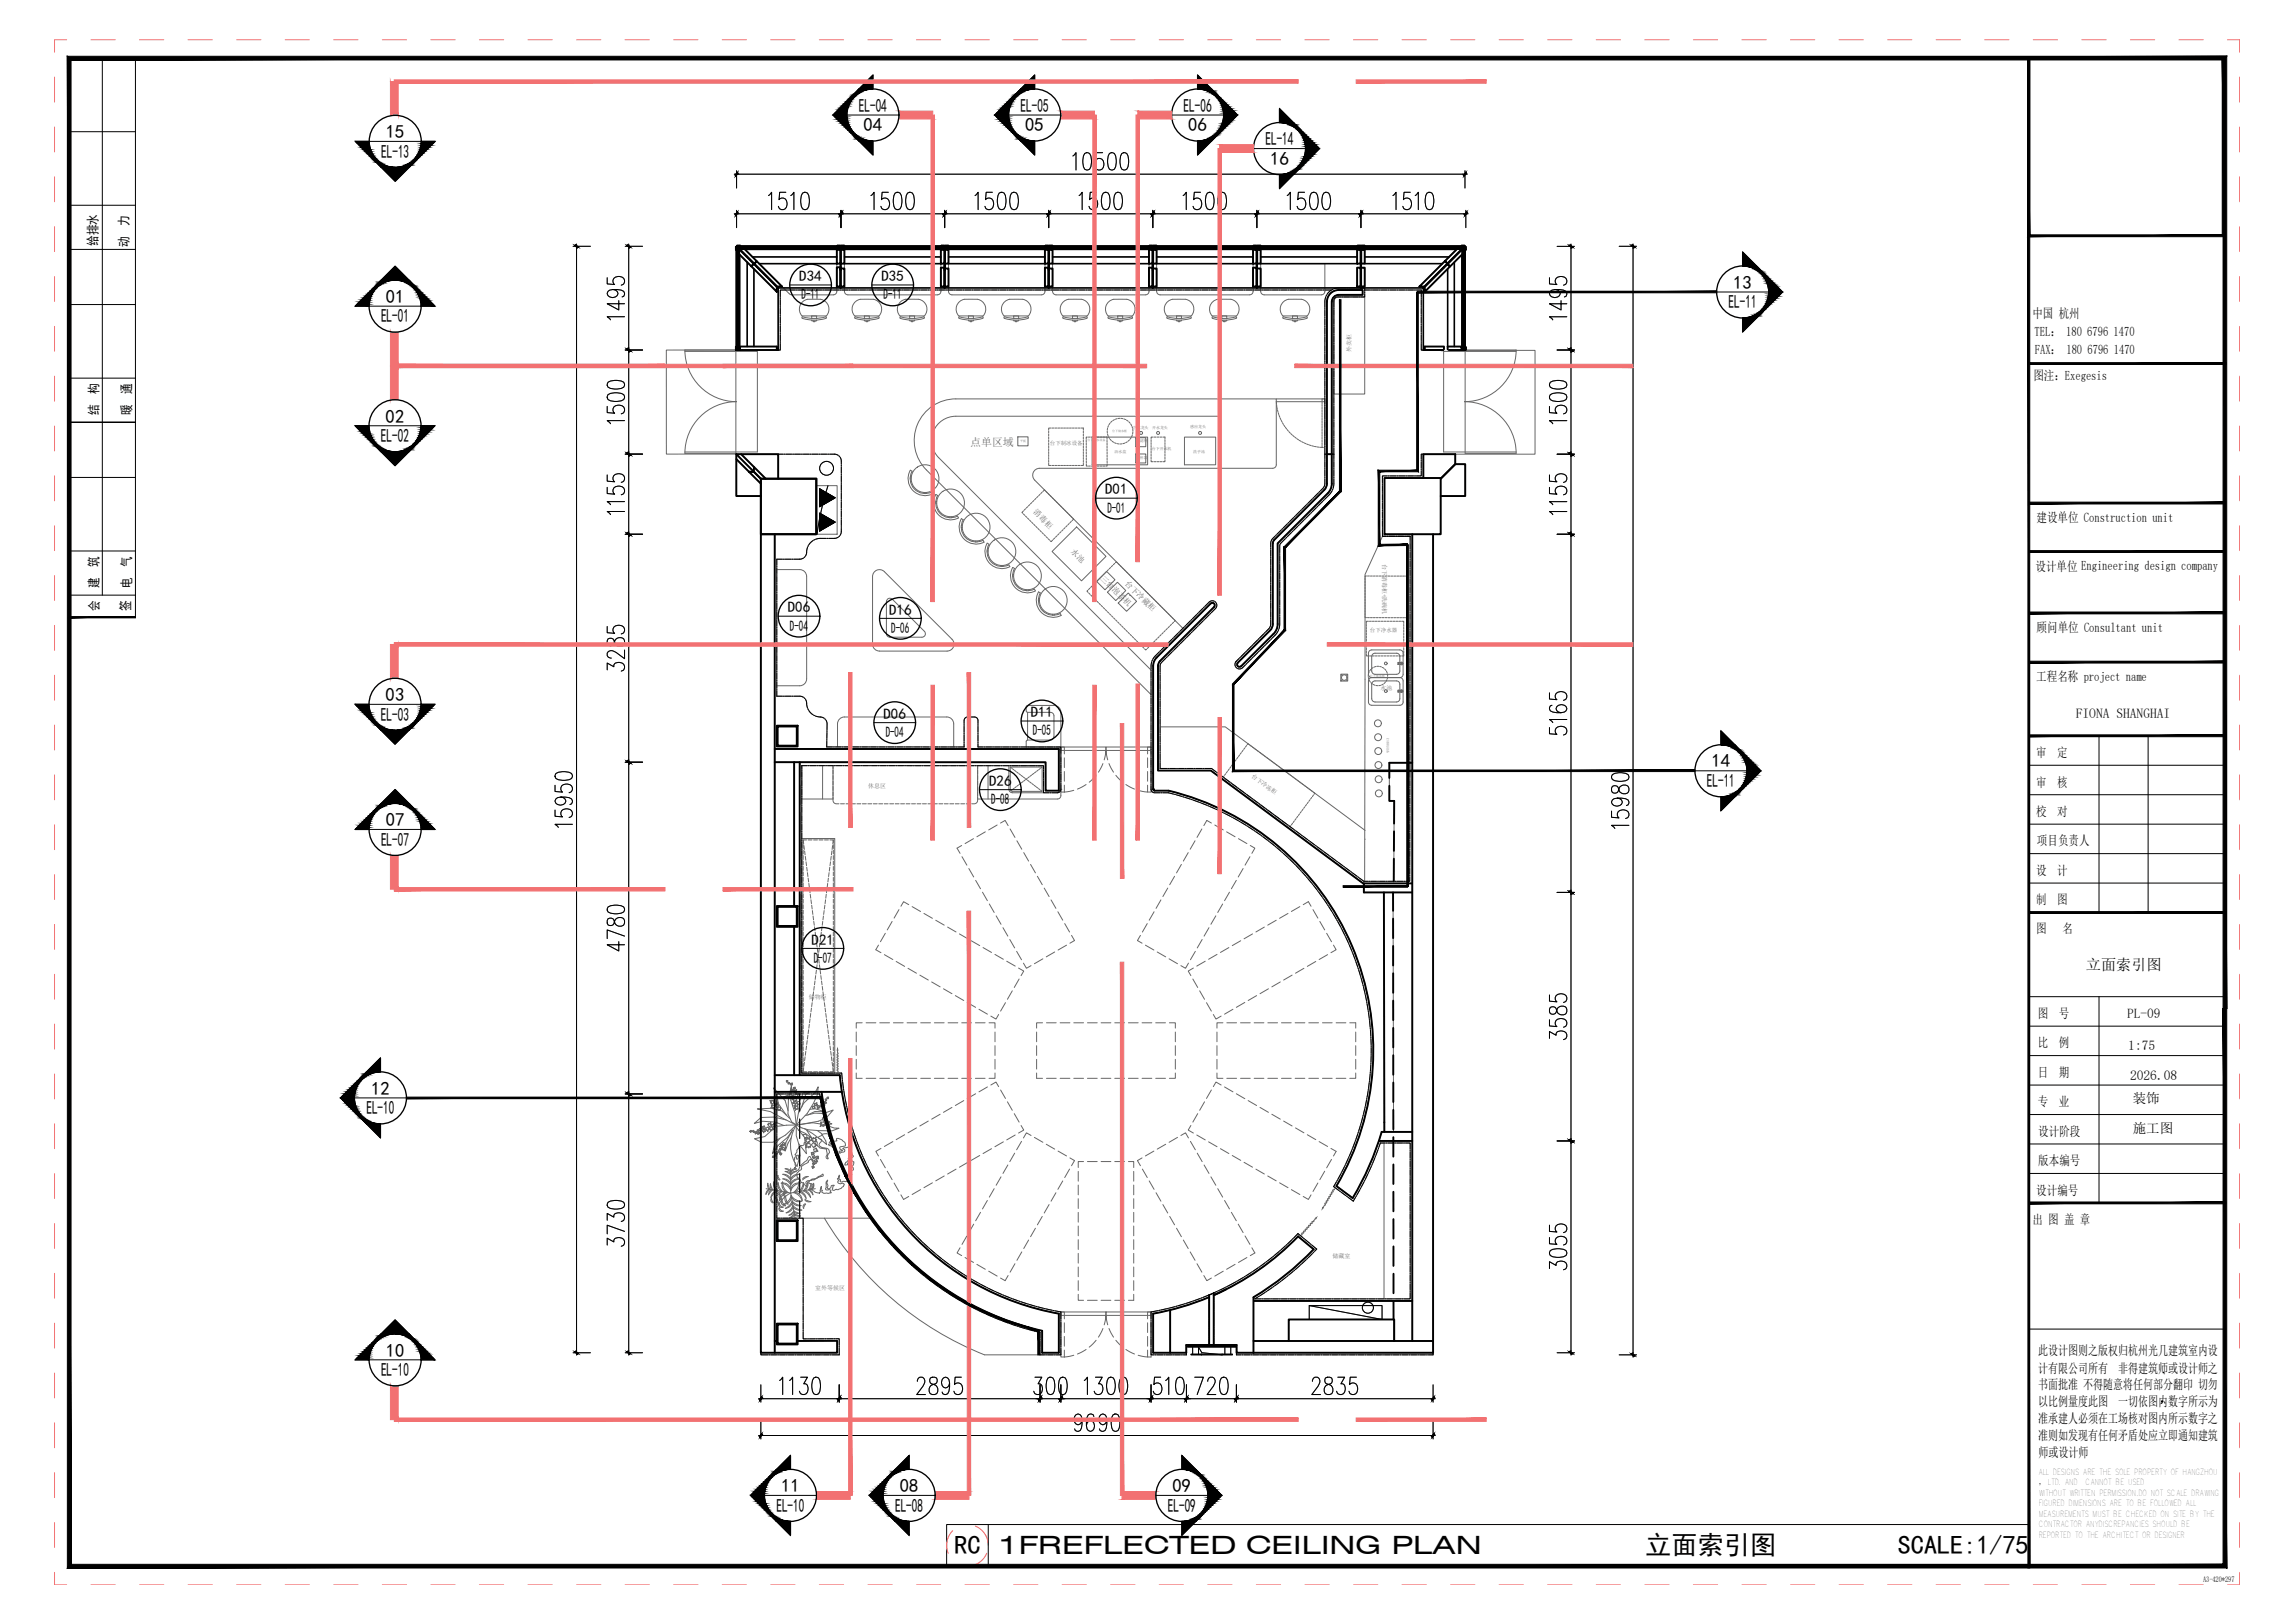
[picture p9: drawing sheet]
<svg xmlns="http://www.w3.org/2000/svg" width="594mm" height="420mm" viewBox="0 0 594 420" stroke-linecap="round" stroke-linejoin="round" font-family="sans-serif">
<defs><g id="words">
<g font-size="6.8">
<text x="247" y="402.4">RC</text>
<text x="425.9" y="402.4">立面索引图</text>
<text x="491.3" y="402.4">SCALE:1/75</text>
</g>
<text font-size="6.5" x="258.5" y="402.4">1FREFLECTED CEILING PLAN</text>
<g font-size="4.8">
<text x="222.3" y="28.9">EL-04</text>
<text x="264.2" y="28.9">EL-05</text>
<text x="306.4" y="28.9">EL-06</text>
<text x="99.9" y="35.7">15</text>
<text x="223.5" y="34">04</text>
<text x="265.4" y="34">05</text>
<text x="307.6" y="34">06</text>
<text x="98.7" y="40.8">EL-13</text>
<text x="327.6" y="37.6">EL-14</text>
<text x="328.8" y="42.7">16</text>
<text x="448.7" y="74.7">13</text>
<text x="98.6" y="83.5">EL-01</text>
<text x="99.9" y="78.4">01</text>
<text x="447.5" y="79.8">EL-11</text>
<text x="99.8" y="109.4">02</text>
<text x="98.6" y="114.4">EL-02</text>
<text x="99.8" y="181.5">03</text>
<text x="98.6" y="186.5">EL-03</text>
<text x="441.8" y="203.8">EL-11</text>
<text x="443.1" y="198.6">14</text>
<text x="99.9" y="213.9">07</text>
<text x="98.6" y="218.9">EL-07</text>
<text x="96.1" y="283.3">12</text>
<text x="94.8" y="288.4">EL-10</text>
<text x="99.9" y="351.2">10</text>
<text x="98.6" y="356.2">EL-10</text>
<text x="202.2" y="386.2">11</text>
<text x="232.9" y="386.3">08</text>
<text x="303.5" y="386.3">09</text>
<text x="201" y="391.3">EL-10</text>
<text x="231.7" y="391.3">EL-08</text>
<text x="302.3" y="391.3">EL-09</text>
</g>
<g font-size="3.9">
<text x="206.9" y="72.8">D34</text>
<text x="207.5" y="77.5">D-11</text>
<text x="228.2" y="72.8">D35</text>
<text x="228.7" y="77.5">D-11</text>
<text x="286.1" y="128">D01</text>
<text x="286.6" y="132.7">D-01</text>
<text x="203.9" y="158.5">D06</text>
<text x="230.2" y="159.1">D16</text>
<text x="204.5" y="163.2">D-04</text>
<text x="230.7" y="163.8">D-06</text>
<text x="266.8" y="185.7">D11</text>
<text x="228.7" y="186.1">D06</text>
<text x="229.3" y="190.8">D-04</text>
<text x="267.4" y="190.4">D-05</text>
<text x="256" y="203.5">D26</text>
<text x="256.6" y="208.1">D-08</text>
<text x="210.1" y="244.5">D21</text>
<text x="210.6" y="249.2">D-07</text>
<text x="540" y="251.2">立面索引图</text>
</g>
<g font-size="3.5">
<text x="537.3" y="186">FIONA SHANGHAI</text>
<text x="550.6" y="263.4">PL-09</text>
<text x="550.9" y="271.8">1:75</text>
<text x="551.4" y="279.6">2026.08</text>
<text x="552.1" y="285.5">装饰</text>
<text x="552.1" y="293.4">施工图</text>
</g>
<g font-size="3.4">
<text x="33.2" y="58.5" transform="rotate(-90 33.2 58.5)">力</text>
<text x="25.2" y="63.6" transform="rotate(-90 25.2 63.6)">给排水</text>
<text x="33.2" y="64" transform="rotate(-90 33.2 64)">动</text>
<text x="526.1" y="82.3">中国 杭州</text>
<text x="526.7" y="87">TEL： 180 6796 1470</text>
<text x="526.7" y="91.6">FAX： 180 6796 1470</text>
<text x="25.5" y="101.9" transform="rotate(-90 25.5 101.9)">构</text>
<text x="33.9" y="101.9" transform="rotate(-90 33.9 101.9)">通</text>
<text x="526.3" y="98.3">图注：Exegesis</text>
<text x="25.5" y="107.4" transform="rotate(-90 25.5 107.4)">结</text>
<text x="33.9" y="107.4" transform="rotate(-90 33.9 107.4)">暖</text>
<text x="527.2" y="135.2">建设单位 Construction unit</text>
<text x="25.5" y="146.7" transform="rotate(-90 25.5 146.7)">筑</text>
<text x="33.9" y="146.7" transform="rotate(-90 33.9 146.7)">气</text>
<text x="526.9" y="147.8">设计单位 Engineering design company</text>
<text x="25.5" y="152.2" transform="rotate(-90 25.5 152.2)">建</text>
<text x="33.9" y="152.2" transform="rotate(-90 33.9 152.2)">电</text>
<text x="25.6" y="158.2" transform="rotate(-90 25.6 158.2)">会</text>
<text x="33.7" y="158.2" transform="rotate(-90 33.7 158.2)">签</text>
<text x="527.2" y="163.7">顾问单位 Consultant unit</text>
<text x="527.1" y="176.4">工程名称 project name</text>
<text x="527.1" y="196">审</text>
<text x="532.5" y="196">定</text>
<text x="527.1" y="203.6">审</text>
<text x="532.5" y="203.6">核</text>
<text x="527.1" y="211.2">校</text>
<text x="532.5" y="211.2">对</text>
<text x="527.3" y="218.9">项目负责人</text>
<text x="527.1" y="226.5">设</text>
<text x="532.5" y="226.5">计</text>
<text x="527.1" y="234.1">制</text>
<text x="532.5" y="234.1">图</text>
<text x="527.1" y="241.6">图</text>
<text x="533.9" y="241.6">名</text>
<text x="527.5" y="263.5">图</text>
<text x="532.9" y="263.5">号</text>
<text x="527.5" y="271.1">比</text>
<text x="532.9" y="271.1">例</text>
<text x="527.5" y="278.8">日</text>
<text x="532.9" y="278.8">期</text>
<text x="527.5" y="286.4">专</text>
<text x="532.9" y="286.4">业</text>
<text x="527.6" y="294">设计阶段</text>
<text x="527.6" y="301.7">版本编号</text>
<text x="527.1" y="309.3">设计编号</text>
<text x="526.1" y="316.8">出 图 盖 章</text>
<text x="527.6" y="350.9">此设计图则之版权归杭州光几建筑室内设</text>
<text x="527.6" y="355.3">计有限公司所有</text>
<text x="527.6" y="359.7">书面批准 不得随意将任何部分翻印 切勿</text>
<text x="548.3" y="355.3">非得建筑师或设计师之</text>
<text x="527.6" y="364.1">以比例量度此图</text>
<text x="548.3" y="364.1">一切依图内数字所示为</text>
<text x="527.6" y="368.5">准承建人必须在工场核对图内所示数字之</text>
<text x="527.6" y="372.9">准则如发现有任何矛盾处应立即通知建筑</text>
<text x="527.7" y="377.1">师或设计师</text>
</g>
<text font-size="2.8" fill="#666" x="251.1" y="115.4">点单区域</text>
<text font-size="2.3" x="527.7" y="384.5">， LTD. AND</text>
<g font-size="2.1" fill="#666">
<text x="267.3" y="132.6" transform="rotate(45 267.3 132.6)">消毒柜</text>
<text x="277.1" y="143" transform="rotate(45 277.1 143)">水池</text>
<text x="284.8" y="149.8" transform="rotate(45 284.8 149.8)">三台泡茶机</text>
<text x="291.1" y="151.2" transform="rotate(45 291.1 151.2)">台下冷藏柜</text>
</g>
<g font-size="2.1">
<text x="527.6" y="381.8">ALL DESIGNS ARE THE SOLE PROPERTY OF HANGZHOU</text>
<text x="527.7" y="389.9">FIGURED DIMENSIONS ARE TO BE FOLLOWED ALL</text>
<text x="527.7" y="387.2">WITHOUT WRITTEN PERMISSION.DO NOT SCALE DRAWING</text>
<text x="539.8" y="384.5">CANNOT BE USED</text>
<text x="527.7" y="392.6">MEASUREMENTS MUST BE CHECKED ON SITE BY THE</text>
<text x="527.7" y="395.3">CONTRACTOR ANYDISCREPANCIES SHOULD BE</text>
<text x="527.7" y="398">REPORTED TO THE ARCHITECT OR DESIGNER</text>
</g>
<text font-size="2" x="570.3" y="409.6">A3-420*297</text>
<g font-size="1.5" fill="#666">
<text x="349.8" y="91.1" transform="rotate(-90 349.8 91.1)">外卖柜</text>
<text x="357.8" y="145.9" transform="rotate(90 357.8 145.9)">台下消毒柜+洗碗机</text>
<text x="357.4" y="178.5">水池</text>
<text x="224.7" y="204">休息区</text>
<text x="323.9" y="201.2" transform="rotate(37 323.9 201.2)">台下冷冻柜</text>
<text x="209.4" y="258.5">储物柜</text>
<text x="344.9" y="325.6">储藏室</text>
<text x="211" y="333.9">室外等候区</text>
</g>
<g font-size="1.4" fill="#666">
<text x="271.8" y="115.1">台下制冰设备</text>
<text x="354.6" y="163.6">台下净水器</text>
</g>
<g font-size="1" fill="#666">
<text x="293.2" y="111.1">净水龙头</text>
<text x="298.2" y="111">开水龙头</text>
<text x="308.1" y="110.7">感应龙头</text>
<text x="288.5" y="117.4">沥水盘</text>
<text x="294" y="118.9">洗杯器</text>
<text x="294" y="114.5">过滤网</text>
<text x="298.2" y="116.5">台下开水机</text>
<text x="308.9" y="117.2">洗手池</text>
</g>
<g font-size=".8" fill="#666">
<text x="287.9" y="111.8">台下储水桶</text>
<text x="264.1" y="114.5">平板</text>
<text x="281.5" y="114.2">台下净水设备</text>
<text x="354.6" y="175.2">台下储水桶</text>
<text x="359" y="191" transform="rotate(90 359 191)">打酒机设备</text>
</g>
</g></defs>
<g fill="none" stroke="#666" stroke-width=".26">
<path d="M280.8 39.7l.8-.2a2.23 2.23 0 0 1 .9 2.6l-.1 1.1-.3 .6-.5 .2-.8-.2a4.5 4.5 0 0 1 0-4.1zM285.4 39.5h-1.6l-.1 2a1.24 1.24 0 0 1 1.6-.3 1.24 1.24 0 0 1 .4 1.5 1.14 1.14 0 0 1-.9 1.3 1.14 1.14 0 0 1-1.3-.8M287.2 39.7l.8-.2a2.23 2.23 0 0 1 1 2.6l-.2 1.1-.3 .6-.5 .2-.8-.2a4.5 4.5 0 0 1 0-4.1zM290.4 39.7l.8-.2a2.23 2.23 0 0 1 1 2.6l-.2 1.1-.3 .6-.5 .2-.8-.2a4.5 4.5 0 0 1 0-4.1zM190.1 55.3h27.1M190.1 45.1h188.6M190.7 44.2v4.5M190.7 54.4v4.5M198.9 50.6l.8-.8v4.5M203.4 49.8h-1.6l-.1 1.9a1.23 1.23 0 0 1 1.6-.3 1.23 1.23 0 0 1 .4 1.6 1.14 1.14 0 0 1-.9 1.3 1.14 1.14 0 0 1-1.3-.9M204.7 50.6l.8-.8v4.5M207.7 50l.9-.2a2.21 2.21 0 0 1 .9 2.5l-.1 1.1-.4 .7-.4 .2-.9-.2a4.5 4.5 0 0 1 0-4.1z"/>
<path d="M217 55.3h1.2M217.2 55.3h1.2M217.6 54.4v4.5M217.8 54.4v4.5M218.1 55.3h27M225.5 50.6l.8-.8v4.5M230 49.8h-1.7l-.1 1.9a1.24 1.24 0 0 1 1.6-.3 1.24 1.24 0 0 1 .5 1.6 1.14 1.14 0 0 1-1 1.3 1.14 1.14 0 0 1-1.3-.9M231.7 50l.8-.2a2.21 2.21 0 0 1 1 2.5l-.2 1.1-.3 .7-.5 .2-.8-.2a4.5 4.5 0 0 1 0-4.1zM234.9 50l.8-.2a2.21 2.21 0 0 1 1 2.5l-.2 1.1-.3 .7-.5 .2-.8-.2a4.5 4.5 0 0 1 0-4.1zM244.5 54.4v4.5M245.1 55.3h25.8M252.4 50.6l.8-.8v4.5"/>
<path d="M256.9 49.8h-1.6l-.2 1.9a1.24 1.24 0 0 1 1.6-.3 1.24 1.24 0 0 1 .5 1.6 1.14 1.14 0 0 1-.9 1.3 1.14 1.14 0 0 1-1.3-.9M258.6 50l.5-.2 .8 .2a4.5 4.5 0 0 1 0 4.1l-.5 .2-.8-.2a4.5 4.5 0 0 1 0-4.1zM261.8 50l.5-.2 .8 .2a4.5 4.5 0 0 1 0 4.1l-.4 .2-.9-.2a4.5 4.5 0 0 1 0-4.1zM270.9 55.3h1.2M271.5 54.4v4.5M272 55.3h25.9M277.7 40.4l.8-.9v4.5M279.3 50.6l.8-.8v4.5M283.8 49.8h-1.6l-.1 1.9a1.24 1.24 0 0 1 1.6-.3 1.24 1.24 0 0 1 .4 1.6 1.14 1.14 0 0 1-.9 1.3 1.14 1.14 0 0 1-1.3-.9M285.6 50l.5-.2 .8 .2a4.5 4.5 0 0 1 0 4.1l-.8 .2a2.24 2.24 0 0 1-1-2.6l.2-1.1zM288.8 50l.5-.2 .8 .2a4.5 4.5 0 0 1 0 4.1l-.8 .2a2.24 2.24 0 0 1-1-2.6l.2-1.1zM297.8 55.3h1.2"/>
<path d="M298.4 54.4v4.5M298.9 55.3h25.9M306.3 50.6l.8-.8v4.5M310.8 49.8h-1.6l-.2 1.9a1.24 1.24 0 0 1 1.6-.3 1.24 1.24 0 0 1 .5 1.6 1.14 1.14 0 0 1-.9 1.3 1.14 1.14 0 0 1-1.4-.9M312.5 50l.5-.2 .8 .2a4.5 4.5 0 0 1 0 4.1l-.8 .2a2.24 2.24 0 0 1-1-2.6l.2-1.1zM315.7 50l.5-.2 .8 .2a4.5 4.5 0 0 1 0 4.1l-.8 .2a2.24 2.24 0 0 1-1-2.6l.2-1.1zM324.8 55.3h28.1M325.3 54.4v4.5M333.2 50.6l.8-.8v4.5M337.7 49.8h-1.6l-.2 1.9a1.24 1.24 0 0 1 1.6-.3 1.24 1.24 0 0 1 .5 1.6 1.15 1.15 0 0 1-.9 1.3 1.15 1.15 0 0 1-1.3-.9M339.5 50l.8-.2a2.25 2.25 0 0 1 .9 2.5l-.5 1.8-.4 .2-.8-.2a4.4 4.4 0 0 1 0-4.1zM342.7 50l.8-.2a2.25 2.25 0 0 1 .9 2.5l-.5 1.8-.4 .2-.8-.2a4.4 4.4 0 0 1 0-4.1z"/>
<path d="M352.3 54.4v4.5M352.8 55.3h26.1M360.6 50.6l.8-.8v4.5M365.1 49.8h-1.7l-.1 1.9a1.24 1.24 0 0 1 1.6-.3 1.24 1.24 0 0 1 .5 1.6 1.14 1.14 0 0 1-.9 1.3 1.14 1.14 0 0 1-1.4-.9M366.3 50.6l.8-.8v4.5M369.4 50l.8-.2a2.21 2.21 0 0 1 1 2.5l-.2 1.1-.3 .7-.5 .2-.8-.2a4.5 4.5 0 0 1 0-4.1zM378.6 45.1h1.2M378.8 55.3h1.2M379.2 44.2v4.5M379.4 54.4v4.5M148.4 63.8h4.4M149.2 63.2v286.5"/>
<path d="M157.2 71.9v1.6l1.9 .2a1.24 1.24 0 0 1-.3-1.6 1.24 1.24 0 0 1 1.6-.5 1.17 1.17 0 0 1 1.2 .7 1.17 1.17 0 0 1-.4 1.4l-.4 .1M158.7 74.9a1.17 1.17 0 0 1 1.3 1.2 1.45 1.45 0 0 1-1.5 .9 1.45 1.45 0 0 1-1.3-1.1l.2-.5a4.1 4.1 0 0 1 4.1 0l.2 .8-.2 .5-.5 .2M160.2 77.8v2.4l-3-1.6h4.5M161.8 63.8h4.5M162.7 63.2v26.9M190.5 63.9l-.1 .8h.2M190.6 63.9l4.5 4.4-.6 .6-3.2-3.2v-1.2zM190.7 63.9h.1v26.6h-.1zM190.7 63.9l-.2 .7v-.7l.2 26.7M190.8 63.8l.6 .6h1.2l3.3 3.2-.7 .6zM190.8 63.6l.9-.1-.2 .1 .1 .1M190.8 63.8h26l.7-.2h-.7l.7 .2"/>
<path d="M190.8 63.6h.7zM190.8 63.9h.1M190.8 64.3h26.6v.1h-26.6zM190.8 64.1h26.6v.2h-26.6zM190.8 63.8h26.6v.1h-26.6zM190.8 64.4l.2 .2M190.8 63.9v.1M190.8 64.3h.1M191 63.9h.2v26.6h-.2zM191.2 64.6h.1M191.2 63.9h.1M191.2 63.9h.1v26.6h-.1z"/>
<path d="M191.3 63.9l.2 .2M191.4 64.6h.2M191.5 65.9l-.2 24.6M191.5 64.3h.1M191.5 64.5v.2M193.3 66.3l8.2 8.2h16M193.4 67.9v21.8M194.5 68.9l.6-.6 6 6v1.2zM194.8 66.5h21.8M195.2 69.6v20.1M195.3 68.3l.6-.7 6.5 6.6h-1.2zM195.6 67.9v.1"/>
<path d="M196 69.2h.1M196.1 69.3l.1 .1M196.2 69.3h.1M196.3 69.5h.1M196.4 69.5v.1M196.5 69.7h.1M196.5 69.7l.1 .1M196.5 68.2h20.1v7.2a.89 .89 0 0 1-.9 .9M196.5 68.2h20.1M196.5 68.2l7.8 7.9M196.6 69.6v.1M196.6 69.8l.1 .1"/>
<path d="M201.1 74.3l.3 .4M201.4 74.7v15.9h-10.7h.9v-.9h9.5v.9h.3v-.4h-.3M201.5 74.5l-.1 .2M204.3 76.1l.7 .2M205 76.3h10.7M216.6 69.2h.9v5h-.9zM217.4 64.4h.1M217.4 64.4l-24.6 .2M217.4 63.8h.1M217.4 63.9v.2M217.4 64.3h.1M217.5 63.8v4.4h-.9v-3.5h.9z"/>
<path d="M217.5 63.6l-.8-.1v.2M217.5 68.2v.9h.2M217.5 69.3h.2M217.5 69.5h.2M217.5 69.7h.2M217.5 69.8h.2M217.5 74.2v.3M217.5 70l.1-.2-.1 4.7M217.5 74.5h.2M217.6 69.1v.9M217.6 70h.1M217.7 69.5h.9v4.7h-.9z"/>
<path d="M217.7 74.2v.3M217.7 68.2h26.8v-4.4l-.1 .9h-.8v3.5M217.7 68.2v-4.4v.9h.9v3.5M217.7 63.6l.9-.1-.2 .1 .2 .1M217.7 63.8h26l.8-.2h-.8h.8l-.1 .2M217.7 63.6h.7zM217.7 74.2v.3h26.8M217.7 68.2v1.3M217.7 64.4h.1M217.7 63.8h.1M217.8 64.3h26.6v.1h-26.6zM217.8 64.1h26.6v.2h-26.6z"/>
<path d="M217.8 63.8h26.6v.1h-26.6zM217.8 64.4l26.6 .2M217.8 63.9v.2M217.8 64.3h.1M218.6 66.5h25M219.5 76.3h23.2M219.5 76.3a.91 .91 0 0 1-.9-.9v-7.2h25v7.2a.89 .89 0 0 1-.9 .9M243.6 69.3h.9v4.9h-.9zM244.4 64.4h.1M244.4 63.9v.2M244.4 64.3h.1M244.4 64.4v.2"/>
<path d="M244.5 63.6l-.9-.1v.2M244.5 69.8h.1M244.5 69.1h.1M244.5 68.2v1.1h.1M244.5 69.5h.1M244.5 69.7h.1M244.5 67.9h.1M244.5 68.8h.1M244.5 68.2h.1M244.5 74.2v.3M244.5 69.8v4.7M244.5 74.5h.1"/>
<path d="M244.5 69.1v.9M244.6 69.5h.9v4.7h-.9zM244.6 74.2v.3M244.6 68.2h26.8v-4.4l-.1 .9h-.8v3.5M244.6 68.2v-4.4l.1 .9h.8v3.5M244.6 63.6l.9-.1-.2 .1 .2 .1M244.6 63.8h26.1l.7-.2h-.7l.7 .2M244.6 63.6h.7zM244.6 74.2v.3h26.8M244.6 68.2v1.3M244.7 64.4h.1M244.7 63.8h.1"/>
<path d="M244.7 64.3h26.6v.1h-26.6zM244.7 64.1h26.6v.2h-26.6zM244.7 63.8h26.6v.1h-26.6zM244.7 64.4l26.6 .2M244.7 63.9v.2M244.7 64.3h.1M245.5 66.5h25M246.4 76.3h23.2M270.5 69.3h.9v4.9h-.9zM270.5 68.2v7.2a.89 .89 0 0 1-.9 .9M270.5 68.2h-25v7.2a.89 .89 0 0 0 .9 .9M271.3 64.4h.1"/>
<path d="M271.3 63.8h.1M271.3 63.9v.2M271.3 64.3h.1M271.3 64.4v.2M271.4 63.6l-.8-.1v.2M271.4 69.1h.2M271.4 68.2v1.1h.2M271.4 69.7h.1M271.4 67.9h.2M271.4 68.8h.2M271.4 68.2h.2M271.4 74.2v.3"/>
<path d="M271.4 70h.1M271.5 69.1v.9M271.5 69.8h-.1v4.7M271.5 69.5h1v4.7h-1zM271.5 74.2l.1 .3h-.2M271.6 68.2h26.7v-4.4v.9h-.9v3.5M271.6 68.2v-4.4v.9h.9v3.5M271.6 63.6l.9-.1-.2 .1 .1 .1M271.6 63.8h26l.7-.2h-.7l.7 .2M271.6 63.6h.7zM271.6 74.2v.3h26.7M271.6 68.2l-.1 1.3h-.1"/>
<path d="M271.6 64.4v.2M271.6 64.6h26.7M271.6 63.8h.1M271.6 64.3h26.6v.1h-26.6zM271.6 64.1h26.6v.2h-26.6zM271.6 63.8h26.6v.1h-26.6zM271.6 63.9v.2M271.6 64.3h.1M272.5 66.5h24.9M273.4 76.3h23.1M297.4 69.3h.9v4.9h-.9zM297.4 68.2v7.2a.89 .89 0 0 1-.9 .9"/>
<path d="M297.4 68.2h-24.9v7.2a.89 .89 0 0 0 .9 .9M298.2 64.4h.1M298.2 63.8h.1M298.2 63.9v.2M298.2 64.3h.1M298.2 64.4v.2M298.3 63.6l-.8-.1v.2M298.3 69.1h.2M298.3 68.2v1.1h.2M298.3 69.5h.2M298.3 69.7h.2M298.3 67.9h.2"/>
<path d="M298.3 68.8h.2M298.3 68.2h.2M298.3 74.2v.3M298.4 70h.1M298.4 74.5h.1M298.4 69.1v.9M298.5 69.8h-.2v4.7M298.5 69.5h.9v4.7h-.9zM298.5 74.2v.3M298.5 68.2h26.8v-4.4l-.1 .9h-.8v3.5M298.5 68.2v-4.4l.1 .9h.8v3.5M298.5 63.6l.9-.1-.2 .1 .2 .1"/>
<path d="M298.5 63.6h.7zM298.5 74.2v.3h26.8M298.5 68.2v1.3M298.6 64.4v.2M298.6 64.3h26.6v.1h-26.6zM298.6 64.1h26.6v.2h-26.6zM298.6 63.8h26.6v.1h-26.6zM298.6 63.8l-.1-.2 26 .2 .8-.2h-.8l.8 .2M298.6 63.9v.2M298.6 64.3h.1M299.4 66.5h25M299.4 75.4a.89 .89 0 0 0 .9 .9"/>
<path d="M300.3 76.3h23.2M324.4 69.3h.9v4.9h-.9zM324.4 68.2v7.2a.89 .89 0 0 1-.9 .9M324.4 68.2h-25v7.2M325.2 64.4h.1M325.2 64.4l-26.6 .2M325.2 63.8h.1M325.2 63.9v.2M325.2 64.3h.1M325.3 63.6l-.9-.1v.2M325.3 69.8h.1M325.3 69.1h.1"/>
<path d="M325.3 68.2v1.1h.1M325.3 69.5h.1M325.3 69.7h.1M325.3 67.9h.1M325.3 68.8h.1M325.3 68.2h.1M325.3 74.2v.3M325.3 69.8v4.7M325.3 74.5h.1M325.3 69.1l.1 .9M325.4 69.5h.9v4.7h-.9zM325.4 74.2v.3"/>
<path d="M325.4 68.2h26.8v-4.4l-.1 .9h-.8v3.5M325.4 68.2v-4.4l.1 .9h.8v3.5M325.4 63.6l.9-.1-.1 .1 .1 .1M325.4 63.8h26.1l.7-.2h-.7l.7 .2M325.4 63.6h.8zM325.4 74.2v.3h26.8M325.4 68.2v1.3M325.5 64.4h.1M325.5 63.8h.1M325.5 64.3h26.6v.1h-26.6zM325.5 64.1h26.6v.2h-26.6zM325.5 63.8h26.6v.1h-26.6z"/>
<path d="M325.5 64.4h26.6M325.5 63.9v.2M325.5 64.3h.1M326.3 66.5h25M327.2 76.3h14.8M327.2 76.3a.91 .91 0 0 1-.9-.9v-7.2h16.6v7.2a.89 .89 0 0 1-.8 .9M344.6 75.1h-142.6v15.5h-.6M345.3 77.8v39.8M345.3 77.8a.89 .89 0 0 1 .9-.9h7.1v-2.4h-6.8a3.6 3.6 0 0 0-3.6 3.6v39.5M345.3 78.1a1.25 1.25 0 0 1 1.2-1.2h6.8v25.1h-8v-23.9M351.3 69.3h.9v4.9h-.9zM352.1 64.4h.1"/>
<path d="M352.1 63.8h.1M352.1 63.9v.2M352.1 64.3h.1M352.2 63.6l-.8-.1v.2M352.2 69.8h.1M352.2 69.1h.2M352.2 68.2v1.1h.1M352.2 69.5h.1M352.2 69.7h.1M352.2 67.9h.2M352.2 68.8h.2M352.2 68.2h.2"/>
<path d="M352.2 74.2v.3M352.2 69.8v4.7M352.2 74.5h.1M352.3 69.8h.1M352.3 69.1l-.1 .9M352.3 69.3h1v4.9h-1zM352.3 74.2v.3h.5v-.3M352.4 63.8v.9h.9v3.5h-.9zM352.4 63.6l.9-.1-.2 .1 .1 .1M352.4 63.8h26l.7-.2h-.7l.7 .2M352.4 63.6h.7zM352.4 74.2v.3h15.9"/>
<path d="M352.4 68.2v1.1M352.4 64.4h.1M352.4 63.8h.1M352.5 64.3h26.5v.1h-26.5zM352.5 64.1h26.5v.2h-26.5zM352.5 63.8h26.5v.1h-26.5zM352.5 64.4l24.6 .2M352.5 63.9v.2M352.5 64.3h.1M353.3 75.1h14.6v15.5h.5M353.3 68.2h20.1M353.3 66.5h21.8"/>
<path d="M368.3 74.5l.1 .1M368.7 74.2l-.4 .3M373.1 69.8h.1M373.2 69.7v.2M373.2 69.7h.2M373.3 69.6v.1M373.3 69.6l-.1 .1M373.4 69.5h.1M373.5 69.4v.1M373.6 69.3h.1M373.7 69.2v.1M373.7 69.3h.1"/>
<path d="M373.7 69.1l.1 .1M373.8 69.1h.1M374 67.6l.7 .6-6 6h-1.3zM374.7 68.4l.6 .6-6.5 6.5v-1.2zM374.7 69.6v20.8M375 68.7h.1M376.5 67.9v21.8M376.7 66.4l-8.3 8.2v16M377.3 64.4h1.2l.6-.6-4.4 4.4-.6-.6zM378.4 64.6v.1M378.4 64.3h.1M378.4 64.5v.2"/>
<path d="M378.4 65.9l.1 24.6M378.5 64.6h-.2M378.5 63.9h.2v26.6h-.2zM378.5 63.9l-.1 .2M378.7 64.6h.1M378.7 63.9h.1M378.7 63.9h.2v26.6h-.2zM379 63.9h.1M379 64.4l-.1 .2M379 63.9v.1M379 64.3h.1M379.1 63.9h.1v26.6h-.1z"/>
<path d="M379.1 63.6l-.8-.1v.2M379.2 63.9l-.6 .6v1.2l-3.2 3.3-.7-.7zM379.2 63.9v.7M379.3 64.6v25.3M379.3 63.9l.1 .7zM379.4 63.9v.9v-.2l-.1 .1M401.1 71.9v1.6l1.9 .2a1.24 1.24 0 0 1-.2-1.6 1.24 1.24 0 0 1 1.5-.5 1.17 1.17 0 0 1 1.2 .7 1.17 1.17 0 0 1-.3 1.4l-.5 .1M402.6 74.9a1.18 1.18 0 0 1 1.3 1.2 1.45 1.45 0 0 1-1.5 .9 1.45 1.45 0 0 1-1.3-1.1l.2-.5a4 4 0 0 1 4.1 0l.2 .8-.2 .5-.5 .2M403.1 63.8h4.5M404.1 77.8v2.4l-3-1.6h4.5M406.7 63.2v1.2M406.7 64.3v25.8"/>
<path d="M419.1 63.8h4.5M422.7 63.2v288.1M157.4 99a4.5 4.5 0 0 1 4.1 0l.2 .8a2.23 2.23 0 0 1-2.6 .9l-1.1-.1-.6-.4-.2-.4zM161.7 82h-4.5l.8 .8M161.8 90.6h4.5M162.7 90v27M177.3 90.6h13.2v26.8h-13.2a13.4 13.4 0 0 1 13.4-13.4 13.4 13.4 0 0 1-13.4-13.4zM177.3 91h18.8v26h-18.8M190.4 90.6h-17.9v27l18-.1M190.5 89.9v.7zM190.6 89.8l-.1 .1-.1-.2 .1 .9M190.7 90.5v.1"/>
<path d="M190.8 90.5h.2M191.2 90.5h.1M191.3 90.5v.1M207.8 82a10.6 10.6 0 0 0 5.9 0M210.1 82.9v.2h1.3v-.2M210.1 82.4v-.6h-2.5a2.6 2.6 0 0 1 1.5-4.3h1.7a3.2 3.2 0 0 1 3.2 .9 2.58 2.58 0 0 1-.1 3.4h-3.8h1.3v.6M210.5 83.1v.2h.5v-.2M213.7 82l.2 .2a8.2 8.2 0 0 1-6.3 0l.2-.2M221.4 82a10.6 10.6 0 0 0 6 0M223.8 82.9v.2h1.2v-.2M223.8 82.4v-.6h-2.6a2.6 2.6 0 0 1 1.5-4.3h1.7a3.2 3.2 0 0 1 3.2 .9 2.58 2.58 0 0 1-.1 3.4h-3.7h1.2v.6M224.2 83.1v.2h.4v-.2"/>
<path d="M227.4 82l.2 .2a8.2 8.2 0 0 1-6.4 0l.2-.2M233.2 82a10.6 10.6 0 0 0 5.9 0M235.5 82.9v.2h1.2v-.2M235.5 82.4v-.6h-2.5a2.6 2.6 0 0 1 1.4-4.3h1.7a3.2 3.2 0 0 1 3.3 .9 2.57 2.57 0 0 1-.1 3.4h-3.8h1.2v.6M235.9 83.1v.2h.4v-.2M239.1 82l.2 .2a8.2 8.2 0 0 1-6.4 0l.3-.2M248.4 82a10.6 10.6 0 0 0 5.9 0M250.7 82.9v.2h1.3v-.2M250.7 82.4v-.6h-2.5a2.6 2.6 0 0 1 1.4-4.3h1.7a3.2 3.2 0 0 1 3.3 .9 2.57 2.57 0 0 1-.1 3.4h-3.8h1.3v.6M251.1 83.1v.2h.4v-.2M254.3 82l.2 .2a8.2 8.2 0 0 1-6.3 0l.2-.2M260.1 82a10.6 10.6 0 0 0 5.9 0"/>
<path d="M262.4 82.9v.2h1.3v-.2M262.8 83.1v.2h.5v-.2M266 82l.2 .2a8.2 8.2 0 0 1-6.3 0l.2-.2M266.2 81.8h-3.8h1.3v.6M266.2 81.8a2.6 2.6 0 0 0-1.5-4.3h-1.7a3.2 3.2 0 0 0-3.2 .9 2.6 2.6 0 0 0 .1 3.4h2.5v.6M275.3 82a10.6 10.6 0 0 0 5.9 0M277.6 82.9v.2h1.3v-.2M278.1 83.1v.2h.4v-.2M281.2 82l.2 .2a8.2 8.2 0 0 1-6.3 0l.2-.2M281.4 81.8h-3.8h1.3v.6M281.4 81.8a2.6 2.6 0 0 0-1.4-4.3h-1.7a3.2 3.2 0 0 0-3.3 .9 2.6 2.6 0 0 0 .1 3.4h2.5v.6M287 82a10.6 10.6 0 0 0 5.9 0"/>
<path d="M289.3 82.9v.2h1.3v-.2M289.3 82.4v-.6h-2.5a2.6 2.6 0 0 1 1.5-4.3h1.7a3.2 3.2 0 0 1 3.2 .9 2.58 2.58 0 0 1-.1 3.4h-3.8h1.3v.6M289.8 83.1v.2h.4v-.2M292.9 82l.3 .2a8.2 8.2 0 0 1-6.4 0l.2-.2M302.2 82a10.6 10.6 0 0 0 6 0M304.6 82.9v.2h1.2v-.2M304.6 82.4v-.6h-2.5a2.6 2.6 0 0 1 1.4-4.3h1.7a3.2 3.2 0 0 1 3.3 .9 2.57 2.57 0 0 1-.2 3.4h-3.7h1.2v.6M305 83.1v.2h.4v-.2M308.2 82l.2 .2a8.2 8.2 0 0 1-6.4 0l.2-.2M314 82a10.6 10.6 0 0 0 5.9 0M316.3 82.9v.2h1.3v-.2M316.3 82.4v-.6h-2.5a2.6 2.6 0 0 1 1.4-4.3h1.7a3.2 3.2 0 0 1 3.3 .9 2.58 2.58 0 0 1-.1 3.4h-3.8h1.3v.6"/>
<path d="M316.7 83.1v.2h.4v-.2M319.9 82l.2 .2a8.2 8.2 0 0 1-6.4 0l.3-.2M332.3 82a10.6 10.6 0 0 0 5.9 0M334.6 82.9v.2h1.3v-.2M334.6 82.4v-.6h-2.5a2.6 2.6 0 0 1 1.4-4.3h1.7a3.2 3.2 0 0 1 3.3 .9 2.58 2.58 0 0 1-.1 3.4h-3.8h1.3v.6M335 83.1v.2h.4v-.2M338.2 82l.2 .2a8.2 8.2 0 0 1-6.4 0l.3-.2M368.4 90.6h4.8M368.4 90.6h.4M373 90.6l.2 .1M373.2 90.7h.4M373.2 90.6v.1"/>
<path d="M373.3 90.6v.1M373.5 90.6v.1M373.8 90.4v-.7h-5v.9h4.8M374.7 89.7h3.6v.9h.9h-4.2M378.5 90.5v.1M378.7 90.5h.1M378.9 90.5h.2M379.2 89.9l.2 .7v-.7l-.2 .7M379.2 90.5v.1M379.3 89.8h.1v.8M379.4 90.7h18v26.9h-20.7M392.5 91h-18.8v26h18.8"/>
<path d="M392.5 90.6h-13.2v26.8h13.2M392.5 90.6a13.4 13.4 0 0 1-13.4 13.4 13.4 13.4 0 0 1 13.4 13.4M401.3 99a4.5 4.5 0 0 1 4.1 0l.2 .8a2.23 2.23 0 0 1-2.6 .9l-1-.1-.7-.4-.2-.4zM403.1 90.6h4.5M405.6 82h-4.5l.9 .8M406.7 90v27M157.2 105.2v1.6l1.9 .2a1.24 1.24 0 0 1-.3-1.6 1.24 1.24 0 0 1 1.6-.5 1.17 1.17 0 0 1 1.2 .7 1.17 1.17 0 0 1-.4 1.4l-.4 .1M157.4 102.2a4.5 4.5 0 0 1 4.1 0l.2 .8a2.23 2.23 0 0 1-2.6 .9l-1.1-.1-.6-.4-.2-.4zM161.7 108.9h-4.5l.8 .8M161.8 117.6h4.5M162.7 117v1.1M162.7 118.1v19.7"/>
<path d="M190.6 117.6h10.8v6.3M190.6 117.6v10.8h6.4M190.6 117.6l4.5 4.5h-1.2l-3.3-3.2M191.9 117.6l6.3 6.3M201.4 117.6h14.6M216 117.6a1.79 1.79 0 0 1 1.8 1.8M217.8 119.4v18.2a1.79 1.79 0 0 1-1.8 1.8M263.5 113.1h2.6v2.3h-2.6zM271.5 119.9v.6h.5M271.5 111.6v.5M271.5 112.4v.5M271.5 113.1v.5"/>
<path d="M271.5 113.9v.5M271.5 114.6v.6M271.5 115.4v.5M271.5 116.2v.5M271.5 116.9v.5M271.5 117.7v.5M271.5 118.4v.5M271.5 119.2v.5M272 110.8h-.5v.6M272.3 110.8h.5M273 110.8h.5M273.8 110.8h.5"/>
<path d="M274.6 110.8h.5M275.3 110.8h.5M276.1 110.8h.5M276.8 110.8h.5M277.6 110.8h.5M278.3 110.8h.5M279.1 110.8h.5M279.9 110.8h.5v.6M280.4 119.9v.6h-.5M280.4 111.6v.5M280.4 112.4v.5M280.4 113.1v.5"/>
<path d="M280.4 113.9v.5M280.4 114.6v.6M280.4 115.4v.5M280.4 116.2v.5M280.4 116.9v.5M280.4 117.7v.5M280.4 118.4v.5M280.4 119.2v.5M281.2 114v.5M281.2 114.8v.5M281.2 115.5v.5M281.2 116.3v.5"/>
<path d="M281.2 117v.5M281.2 119.3v.5M281.2 117.8v.5M281.2 118.5v.5M281.5 113.2h-.3v.5M281.7 113.2h.5M282.5 113.2h.5M282.7 113.2h14.4v7.1h-14.4zM283.2 113.2h.5M284 113.2h.5M284.8 113.2h.5M285.5 113.2h.5"/>
<path d="M286.3 113.2h.3v.5M286.6 114v.5M286.6 114.8v.5M286.6 115.5v.5M286.6 116.3v.5M286.6 117v.5M286.6 117.8v.5M286.6 118.5v.5M286.6 119.3v.5M286.6 111.6l.1 .5M286.7 110.9l-.1 .5M286.7 112.4l.1 .4"/>
<path d="M286.9 110.2l-.1 .4M286.9 113.1l.3 .4M287.3 109.6l-.2 .4M287.3 113.7l.4 .4M287.9 109l-.4 .4M287.9 114.2l.4 .3M288.5 108.6l-.4 .3M288.5 114.6l.5 .2M289.2 108.4l-.5 .1M289.2 114.9h.5M289.9 108.3h-.5M290.2 108.3l.5 .1"/>
<path d="M290.4 114.9h-.5M290.9 108.5l.5 .1M291.2 114.7l-.5 .2M291.6 108.8l.4 .2M291.8 114.4l-.4 .2M292.2 109.2l.3 .4M292.4 113.9l-.4 .3M292.7 109.8l.2 .4M292.8 113.3l-.3 .4M293 110.4l.2 .5M293.1 112.6l-.2 .5M293.2 111.1l.1 .5"/>
<path d="M293.2 111.9v.4M294 113.3h2.6v2.3h-2.6zM294 117.5h2.6v2.4h-2.6zM298 119.1v.4h.5M298 113.8v.5M298 114.6v.5M298 115.3v.5M298 116.1v.5M298 116.8v.5M298 117.6v.5M298 118.4v.5M298.5 113.2h-.5v.4"/>
<path d="M298.8 113.2h.5M298.8 119.5h.5M299.5 113.2h.5M299.5 119.5h.5M300.3 113.2h.5M300.3 119.5h.5M301 113.2h.6v.4M301.6 119.1v.4h-.6M301.6 113.8v.5M301.6 114.6v.5M301.6 115.3v.5M301.6 116.1v.5"/>
<path d="M301.6 116.8v.5M301.6 117.6v.5M301.6 118.4v.5M306.6 113.2h8.1v7.1h-8.1zM330.4 103.3h12.5M330.5 104.8v.5M330.5 105.5l.2 .5M330.7 106.2l.1 .5M330.9 106.8l.1 .5M331.1 107.5l.2 .5M331.4 108.2l.2 .4M331.6 108.8l.3 .5"/>
<path d="M332 109.4l.2 .5M332.3 110.1l.3 .4M332.7 110.6l.3 .4M333.2 111.2l.3 .4M333.6 111.7l.4 .4M334.1 112.2l.4 .4M334.6 112.7l.4 .3M335.2 113.2l.4 .3M335.7 113.6l.5 .3M336.3 114l.5 .2M336.9 114.3l.5 .3M337.6 114.7l.4 .2"/>
<path d="M338.2 114.9l.5 .2M338.9 115.2l.5 .1M339.6 115.4l.4 .1M340.3 115.6l.4 .1M340.9 115.7l.5 .1M341.6 115.8h.6M342.2 115.3v.5h.3M342.2 103.3v.5M342.2 104v.5M342.2 104.7v.5M342.2 105.4v.5M342.2 106.1v.5"/>
<path d="M342.2 106.8v.5M342.2 107.5v.5M342.2 108.2v.6M342.2 109v.5M342.2 109.7v.5M342.2 110.4v.5M342.2 111.1v.5M342.2 111.8v.5M342.2 112.5v.5M342.2 113.2v.5M342.2 113.9v.5M342.2 114.6v.5"/>
<path d="M342.7 103.3h.2v.5M342.9 117.6h2.4M342.9 117.6v7.6l-.3 1-13.1 13.2-.4 .6-.3 22.2-8.8 9M342.9 115.3v.5h-.2M342.9 104.5v-.5h-12.5v.6M342.9 104.7v.5M342.9 105.4v.5M342.9 106.1v.5M342.9 106.8v.5M342.9 107.5v.5M342.9 108.2v.6M342.9 109v.5"/>
<path d="M342.9 109.7v.5M342.9 110.4v.5M342.9 111.1v.5M342.9 111.8v.5M342.9 112.5v.5M342.9 113.2v.5M342.9 113.9v.5M342.9 114.6v.5M345.3 117.6v7.6M368.4 117.6h-.5v5.6h-10v15.6h7.1M376.7 117.6v2.6l-3.8 3.7 3.8-3.7h2.6v8.2h-6.4M376.7 117.6h-8.3v6.1"/>
<path d="M401.1 105.2v1.6l1.9 .2a1.24 1.24 0 0 1-.2-1.6 1.24 1.24 0 0 1 1.5-.5 1.17 1.17 0 0 1 1.2 .7 1.17 1.17 0 0 1-.3 1.4l-.5 .1M401.3 102.2a4.5 4.5 0 0 1 4.1 0l.2 .8a2.23 2.23 0 0 1-2.6 .9l-1-.1-.7-.4-.2-.4zM403.1 117.6h4.5M405.6 108.9h-4.5l.9 .8M406.7 117v1.2M406.7 118.1v19.7M157.2 126.2v1.6l1.9 .1a1.24 1.24 0 0 1-.3-1.6 1.24 1.24 0 0 1 1.6-.5 1.17 1.17 0 0 1 1.2 .8 1.17 1.17 0 0 1-.4 1.3l-.4 .2M157.2 123v1.6l1.9 .1a1.24 1.24 0 0 1-.3-1.6 1.24 1.24 0 0 1 1.6-.5 1.17 1.17 0 0 1 1.2 .8 1.17 1.17 0 0 1-.4 1.3l-.4 .2M161.7 132.4h-4.5l.8 .8M161.7 129.9h-4.5l.8 .7M161.8 138.3h4.5M162.7 137.7v1.2"/>
<path d="M162.7 138.8v58M195.2 120.9v1.2l1.8 1.8M197 138.3v211.9h19.7v-3.1l-10.2 .1M197 123.9h14.3v14.4h-14.3zM197 124l-1.9-1.9h-1.2l3.1 3.1M200.5 138.3v211.9M211.3 125.7h5.4v12.6h-5.4zM212.2 126.6l3.9 2.3-3.9 2.2zM212.2 132.9l3.9 2.3-3.9 2.2zM214.3 125.7l-1.5 5.7-1.3 6.9M216 139.4h-3.6a3.7 3.7 0 0 0-3.7 4 1.8 1.8 0 0 1-1.7 1.4h-5.9v35.4h5.9a2 2 0 0 1 1.9 2.5 3.8 3.8 0 0 0 3.9 3 1.8 1.8 0 0 1 1.3 1.7l-.1 6h35.6v-6.9M235.6 124h.3"/>
<path d="M235.6 123.5h.3M239.3 127.5v.3M239.7 127.5v.3M241.3 127.3a3.9 3.9 0 0 1-4.6-.7 3.9 3.9 0 0 1-.6-4.6l-.5-.3a4.4 4.4 0 0 0 .7 5.3 4.4 4.4 0 0 0 5.2 .8l-.2-.5M242.2 130.2h.3M242.2 129.8h.3M242.3 128l.4 .3a3.9 3.9 0 0 0 .6 4.6 3.9 3.9 0 0 0 4.6 .7l.2 .5a4.4 4.4 0 0 1-5.2-.9 4.4 4.4 0 0 1-.6-5.2zM245.9 133.8v.2M246.3 133.8v.2M248.8 136.5h.3M248.8 136.1h.3M248.9 134.3a4.4 4.4 0 0 0 .6 5.2 4.4 4.4 0 0 0 5.2 .9l-.2-.5a3.9 3.9 0 0 1-4.6-.8 3.9 3.9 0 0 1-.6-4.6l-.4-.2"/>
<path d="M264.9 133.1l.4 .3M265 132.2l-.5 .5 .2 .2M265.4 133.6l.4 .3M265.5 131.7l-.4 .4M266 134.1l.3 .4M266 131.2l-.3 .3M266.5 134.7l.4 .3M266.5 130.6l-.3 .4M267.1 135.2l.3 .3M267.1 130.1l-.4 .4M267.6 135.7l.3 .4M267.6 129.6l-.3 .3"/>
<path d="M268.1 136.3l.4 .3M268.2 129l-.4 .4M268.7 136.8l.3 .4M268.7 128.5l-.4 .3M269.1 121.2h60.4a.89 .89 0 0 0 .9-.9v-17h-83a10.8 10.8 0 0 0-9.9 6.6 10.8 10.8 0 0 0 2.3 11.8l58.2 58.1M269.1 121.2a1.79 1.79 0 0 0-1.6 1.1 1.79 1.79 0 0 0 .3 2l38.4 38.4M269.2 137.3l.4 .4M269.2 128l-.3 .3M269.7 137.9l.4 .3M269.8 127.4l-.4 .4M270.3 138.4l.3 .4M270.4 126.8l-.5 .5"/>
<path d="M270.8 138.9l.4 .4M271.3 127.7l.3 .4M271.3 139.5l.4 .3M272.3 120.5h.5M272.5 139.8l-.4 .4-.2-.2M273 139.3l-.3 .3M273 120.5h.5M273.6 138.7l-.4 .4M273.8 120.5h.5M274.1 138.2l-.3 .4M274.6 120.5h.5M274.6 137.7l-.3 .3"/>
<path d="M275.2 137.1l-.4 .4M275.3 120.5h.5M275.7 136.6l-.3 .3M276.1 120.5h.5M276.3 136.1l-.4 .3M276.8 135.5l-.4 .4M276.8 120.5h.5M277.2 133.6l.3 .4M277.3 135l-.3 .3M277.6 120.5h.5M277.7 134.2l.2 .2-.4 .4M278.3 120.5h.5"/>
<path d="M278.7 136.4l7.6 7.6-6.3 6.4-7.7-7.6zM279.1 120.5h.5M281.2 120.1v.6h.3M281.8 120.7h.5M282.5 120.7h.5M283.3 120.7h.5M284 120.7h.5M284.8 120.7h.5M285.5 120.7h.5M286.6 120.1v.6h-.3M316 121.2v-13.4h-68.6a6.3 6.3 0 0 0-5.8 3.8 6.3 6.3 0 0 0 1.4 6.9l55 55M343.7 127.7l.8-1.2 .2-1.3v-47.1a1.79 1.79 0 0 1 1.8-1.8h6.2v-1.2h-6.2a3.1 3.1 0 0 0-3 3l-.1 47.8-.6 .9-13.2 13.4-.2 22.1-.6 .9-8.4 8.4a.63 .63 0 0 0 0 .9 .63 .63 0 0 0 .9 0l8.4-8.4 .9-1.6 .1-21.8 13-13"/>
<path d="M345.3 125.2l-.3 1.6-.9 1.3-12.7 12.7-.3 21.8-.4 1-.6 .9-8.4 8.3a1.17 1.17 0 0 1-1.7 0 1.17 1.17 0 0 1 0-1.6M358.4 123.7h14.5v14.6h-14.5zM365 138.8l-.1 89.4h-11.9l-39.4-29.3h-13.3v-26.5M365 138.8h-7.1l-4.5 9.9-.2 79.5M365.6 138.3v208.9M371 138.3v208.9M401.1 126.2v1.6l1.9 .1a1.24 1.24 0 0 1-.2-1.6 1.24 1.24 0 0 1 1.5-.4 1.17 1.17 0 0 1 1.2 .7 1.17 1.17 0 0 1-.3 1.3l-.5 .2M401.1 123v1.6l1.9 .1a1.24 1.24 0 0 1-.2-1.6 1.24 1.24 0 0 1 1.5-.5 1.17 1.17 0 0 1 1.2 .8 1.17 1.17 0 0 1-.3 1.3l-.5 .2M403.1 138.3h4.5M405.6 132.4h-4.5l.9 .8M405.6 129.9h-4.5l.9 .8M406.7 137.7v1.2"/>
<path d="M406.7 138.8v91.7M201.1 147.5h5.9a1.79 1.79 0 0 1 1.8 1.8v26.4a1.79 1.79 0 0 1-1.8 1.8h-5.9M225.9 149.3v17.5a1.79 1.79 0 0 0 1.8 1.7M228.9 148l17.5 17.5a1.79 1.79 0 0 1 .4 1.9 1.79 1.79 0 0 1-1.6 1.1M228.9 148a1.79 1.79 0 0 0-1.9-.4 1.79 1.79 0 0 0-1.1 1.7M229.8 155.1l.5-.2 .7 .2 8.3 8.3a.89 .89 0 0 1 .2 1 .89 .89 0 0 1-.8 .6h-8.3a.89 .89 0 0 1-.9-.9v-8.3zM252.5 140v.3M252.9 140v.3M255.5 142.9h.3M255.5 142.4h.3M259.2 146.4v.3M259.6 146.4v.3"/>
<path d="M261.2 146.2a3.9 3.9 0 0 1-4.6-.7 3.9 3.9 0 0 1-.6-4.6l-.5-.3a4.4 4.4 0 0 0 .7 5.3 4.4 4.4 0 0 0 5.2 .8l-.2-.5M262.1 149.1h.3M262.1 148.7h.3M265.8 152.7v.2M266.2 152.7v.2M268 153l-.2-.5a3.9 3.9 0 0 1-4.6-.7 3.9 3.9 0 0 1-.6-4.6l-.5-.3a4.4 4.4 0 0 0 .7 5.2 4.4 4.4 0 0 0 5.2 .9M268.8 155l.3 .1M269.1 155.5h-.3M272.5 159l-.1 .3M272.9 159v.3M274.4 158.8a3.9 3.9 0 0 1-4.5-.7 3.9 3.9 0 0 1-.6-4.6l-.5-.3a4.4 4.4 0 0 0 .7 5.3 4.4 4.4 0 0 0 5.2 .8l-.3-.5M281.6 152.8l-.2 .2 .3 .3"/>
<path d="M281.8 153.5l.4 .4M282.1 152.3l-.3 .3M282.4 154.1l.3 .3M282.7 151.7l-.4 .4M282.9 154.6l.4 .3M283.2 151.2l-.4 .4M283.4 155.1l.4 .4M283.7 150.7l-.3 .3M284 155.7l.3 .3M284.3 150.1l-.4 .4M284.5 156.2l.4 .4M284.8 149.6l-.4 .4"/>
<path d="M285 156.7l.4 .4M285.3 149.1l-.3 .3M285.6 157.3l.3 .3M285.9 148.5l-.4 .4M286.1 157.8l.4 .4M286.4 148l-.3 .3M286.5 147.9l2.1 2.2-2.6 2.6-2.1-2.2zM286.6 158.3l.4 .4M286.9 147.5l-.3 .3M287.2 158.9l.3 .3M287.5 146.9l-.4 .4M287.7 159.4l.4 .4"/>
<path d="M288 146.4l-.3 .3M288.3 160l.3 .3M288.6 145.8l-.4 .4M288.7 145.7l.3-.3 .3 .3M289.3 150.7l2.1 2.2-2.6 2.6-2.1-2.2zM289.4 145.9l.4 .4M289.5 156.1l2.6-2.6 2.1 2.2-2.6 2.6zM290.5 147l.4 .3M292.4 154.2h.1M293.2 149.7l.3 .3M296.4 152.9l.4 .3M297.5 153.9l.3 .4"/>
<path d="M298.6 155l.3 .4M299.1 155.6l.3 .3M299.6 156.1l.4 .3M300.2 156.6l.3 .4M300.7 157.2l.3 .3M301.2 157.7l.4 .3M301.8 158.2l.3 .4M302.3 158.8l.4 .3M302.8 159.3l.4 .4M303.4 159.8l.3 .4M313 155.9l-14 13.9M313 155.9a1.17 1.17 0 0 1 1.7 0 1.17 1.17 0 0 1-.1 1.6l-13.9 14-.4 .9"/>
<path d="M353.4 159.6v.3h.3M353.4 149.7v.5M353.4 150.5v.5M353.4 151.2v.5M353.4 152v.5M353.4 152.7v.5M353.4 153.5v.5M353.4 154.2v.6M353.4 155v.5M353.4 155.8v.5M353.4 156.5v.5M353.4 157.3v.5"/>
<path d="M353.4 158v.5M353.4 158.8v.5M353.7 149.1h-.3v.4M354 159.9h.5M354 149.1h.5M354.7 159.9h.5M354.7 149.1h.5M355.5 159.9h.5M355.5 149.1h.5M356.3 159.9h.5M356.3 149.1h.5M357 159.9h.5"/>
<path d="M357 149.1h.5M357.8 159.9h.5M357.8 149.1h.5M358.5 159.9h.5M358.5 149.1h.5M359.3 159.9h.5M359.3 149.1h.5M360 149.1h.5M360 159.9h.5M360.8 149.1h.5M360.8 159.9h.5M361.6 149.1h.5"/>
<path d="M361.6 159.9h.5M362.3 149.1h.5M362.3 159.9h.5M363.1 149.1h.5M363.1 159.9h.5M363.8 149.1h.4v.4M364.2 159.6v.3h-.4M364.2 149.7v.5M364.2 150.5v.5M364.2 151.2v.6M364.2 152v.5M364.2 152.8v.5"/>
<path d="M364.2 153.5v.5M364.2 154.3v.5M364.2 155v.5M364.2 155.8v.5M364.2 156.5v.6M364.2 157.3v.5M364.2 158.1v.5M364.2 158.8v.5M157.2 173.4v-1.8l1.7 1v-.5a1.6 1.6 0 0 1 2.8 .4 .99 .99 0 0 1-.9 1.2M157.2 162.2v1.6l1.9 .2a1.24 1.24 0 0 1-.3-1.6 1.24 1.24 0 0 1 1.6-.5 1.17 1.17 0 0 1 1.2 .7 1.17 1.17 0 0 1-.4 1.4l-.4 .1M157.4 165.4a1.1 1.1 0 0 0 .4 1.8l.9-.2 .2-.3a1.47 1.47 0 0 1 1-1.6 1.47 1.47 0 0 1 1.8 .8 1.3 1.3 0 0 1-1.1 1.5 1.3 1.3 0 0 1-1.5-1l-.2-.7a1.04 1.04 0 0 0-1.5-.3zM161.7 168.3v2.2l-2.2-1.6a1.44 1.44 0 0 0-2.3 .2v.6a1.08 1.08 0 0 0 1 .7"/>
<path d="M227.7 168.6h17.5M288.8 160.5l.3 .3M289.3 161l.4 .4M289.9 161.6l.3 .3M290.4 162.1l.4 .4M290.9 162.6l.4 .4M291.5 163.2l.3 .3M292 163.7l.4 .4M292.5 164.2l.4 .4M293.1 164.8l.3 .3M293.6 165.3l.4 .4M294.1 165.8l.4 .4"/>
<path d="M294.7 166.4l.3 .3M295.2 166.9l.4 .4M295.8 167.4l.3 .4M296.3 168l.3 .3 .2-.3M297.4 167.5l-.4 .4M297.9 167l-.4 .3M298.4 166.4l-.3 .4M299 165.9l-.4 .4M299 169.8l-.8 1.2-.2 1.4v32.6h-.9v-1.7M299.4 170.2l14-14a.63 .63 0 0 1 .9 0 .63 .63 0 0 1 0 .9l-14 14-.4 .6-.1 .7v27.1h13.6l39.6 29.3M299.4 170.2l-.6 .8-.3 1.4v31.9M299.5 165.4l-.4 .3"/>
<path d="M300 164.8l-.3 .4M300.6 164.3l-.4 .4M301.1 163.8l-.3 .3M301.6 163.2l-.3 .4M302.2 162.7l-.4 .3M302.7 162.2l-.3 .3M303.3 161.6l-.4 .4M303.8 161.1l-.4 .3M303.9 160.4l.3 .3-.2 .2M347.1 174.5h1.8v1.8h-1.8zM353.7 169.2v.6h.5M353.7 161.7v.5"/>
<path d="M353.7 162.4v.5M353.7 163.2v.5M353.7 163.9v.5M353.7 164.7v.5M353.7 165.4v.6M353.7 166.2v.5M353.7 167v.5M353.7 167.7v.5M353.7 168.5v.5M354.2 174.6v.5M354.2 175.4l.1 .5M354.2 160.8h-.5v.6"/>
<path d="M354.2 174.6a.85 .85 0 0 0 .9 .8M354.4 173.9l-.1 .5M354.4 176.1l.3 .4M354.5 169.8h.5M354.5 160.8h.5M354.9 173.3l-.4 .4M354.9 176.7l.3 .3M355.1 175.4h7.3M355.1 175.4a.85 .85 0 0 0-.9 .9v5.4a.85 .85 0 0 0 .9 .9h7.3a.85 .85 0 0 0 .8-.9M355.2 169.8h.6M355.2 160.8h.6M355.3 176.5l.6-.2h5.6a.85 .85 0 0 1 .9 .8v3.8a.87 .87 0 0 1-.9 .8h-5.6a.85 .85 0 0 1-.8-.8v-3.8z"/>
<path d="M355.4 172.8l-.4 .3M355.4 177.2l.5 .2M355.9 174.6h5.6M355.9 174.6a.85 .85 0 0 1-.8-.9v-3.7a.87 .87 0 0 1 .8-.9h5.6a.83 .83 0 0 1 .9 .8v3.8a.85 .85 0 0 1-.9 .9M356 169.8h.5M356 160.8h.5M356.1 172.5l-.4 .2M356.1 177.4l.5 .1M356.8 169.8h.5M356.8 160.8h.5M356.9 172.5h-.5M357.1 172.5l.5 .2"/>
<path d="M357.4 177.4l-.5 .1M357.5 169.8h.5M357.5 160.8h.5M357.8 172.8l.5 .2M358.1 177.1l-.5 .2M358.3 169.8h.5M358.3 160.8h.5M358.4 173.2l.4 .4M358.6 176.6l-.3 .4M358.9 173.8l.2 .5M359 176l-.2 .4M359 169.8h.5"/>
<path d="M359 160.8h.5M359.2 174.5v.5M359.2 175.2l-.1 .5M359.8 169.8h.5M359.8 160.8h.5M360.5 169.8h.6M360.5 160.8h.6M361.3 169.8h.5M361.3 160.8h.5M361.9 171.5l.1 .5zM361.9 171.5h.9v.5h-.9M361.9 178.6l.1 .6z"/>
<path d="M361.9 178.7h.9v.4h-.9M362.1 169.8h.5M362.1 160.8h.5M362.4 175.4a.85 .85 0 0 1 .8 .9M362.8 160.8h.6v.6M363.2 169.1v5.5M363.2 176.3v5.4M363.2 174.6a.85 .85 0 0 1-.8 .8M363.2 169.1a.85 .85 0 0 0-.8-.8h-7.3a.85 .85 0 0 0-.9 .8v5.5M363.4 169.2v.6h-.6M363.4 161.7v.5M363.4 162.4v.5"/>
<path d="M363.4 163.2v.5M363.4 163.9v.5M363.4 164.7v.5M363.4 165.4v.6M363.4 166.2v.5M363.4 167v.5M363.4 167.7v.5M363.4 168.5v.5M401.1 179.4v1.6l1.9 .1a1.24 1.24 0 0 1-.2-1.6 1.24 1.24 0 0 1 1.5-.5 1.17 1.17 0 0 1 1.2 .8 1.17 1.17 0 0 1-.3 1.3l-.5 .2M161.8 197.3h4.5M162.7 196.7v1.2M162.7 197.9v84.8"/>
<path d="M200.5 193.9h73.6v10.8h-3.4v-7.4h-70.2M201.1 187.9h5.4v5.3h-5.4zM201.3 188.1h5v4.9h-5zM205.6 197.3v37.2M207 197.3v81M212.9 198.2v8.6M215.6 198.2v8.6h-8.1M216.8 193.3v-5.9a1.78 1.78 0 0 1 1.8-1.8h26.5a1.79 1.79 0 0 1 1.8 1.8v5.9M249.6 186.5a.89 .89 0 0 1 .9-.9h1.8a.89 .89 0 0 1 .9 .9v6.9h21.4v10.9M253.1 198.2v8.6h20.6a.89 .89 0 0 0 .9-.8M255.8 198.2v8.6M261.5 198.6h8.3v6.3l-8-.1-.3-.5z"/>
<path d="M261.5 198.6l.4 .3M262.1 199l.4 .3M262.6 199.4l.4 .3M263.2 199.9l.4 .3M265.6 183v1l.4 .4M265.6 183l.4-.4h6.8a1.78 1.78 0 0 1 1.8 1.8M268.2 199.8l-.4 .3M268.7 199.4l-.4 .3M269.3 198.9l-.4 .3M269.8 198.6l-.3 .2M272.8 185.3v5.4a.89 .89 0 0 1-.9 .9h-5.9M272.8 185.3a.89 .89 0 0 0-.9-.9h-5.9v7.2"/>
<path d="M274.6 195.2v-1.8h.9v1.8M274.6 184.4v9h-9v-1.5l.4-.3M274.6 193.4h11.7v.9h-11.7zM274.6 196.2v2.5M274.6 199.7v2.5M275.5 196.2v2.5M275.5 199.7v2.5M285.5 197.7l-1.2 2.2M285.8 196.7l.5-2.4 .4 2.4M286.3 193.4h11.7v.9h-11.7zM287.1 197.7l1.1 2.2M297.1 195.2v-1.8h.9v1.8"/>
<path d="M297.1 196.2v2.5M297.1 199.7v2.5M300.3 188.2h16.9l36.2 26.8M317.7 199.7l-.3 .4M318.2 199.1l-.3 .4M318.6 198.5l-.3 .4M319.1 197.9l-.3 .4M319.5 197.3l-.3 .4M320 196.7l-.3 .4M320.4 196l-.3 .5M320.9 195.4l-.3 .4M321.3 194.8l-.3 .4"/>
<path d="M321.8 194.2l-.3 .4M322.2 193.6l-.3 .4M322.7 193l-.3 .4M323.4 192.8l-.4-.3-.2 .3M323.6 192.9l.4 .3M324.2 193.4l.4 .3M324.8 193.8l.4 .3M325.4 194.3l.4 .3M326 194.7l.4 .3M326.6 195.2l.4 .3M327.2 195.6l.4 .3M327.8 196.1l.4 .3"/>
<path d="M328.5 196.5l.4 .3M329.1 197l.4 .3M329.7 197.4l.4 .3M330.3 197.9l.4 .3M330.9 198.3l.4 .3M331.5 198.8l.4 .3M332.1 199.2l.4 .3M332.7 199.7l.4 .3M365.6 197.5h-6v9.8h1.3l-.1 20.9M401.1 188.3v1.7l1.9 .1a1.24 1.24 0 0 1-.2-1.6 1.24 1.24 0 0 1 1.5-.5 1.17 1.17 0 0 1 1.2 .8 1.17 1.17 0 0 1-.3 1.3l-.5 .2M401.7 182.6l-.4 .1-.2 .5 .2 .8a4.4 4.4 0 0 0 4.1 0l.2-.5a1.42 1.42 0 0 0-1.4-1.1 1.42 1.42 0 0 0-1.4 1.1l.2 .5 1.1 .5M405.6 186.3h-4.5l.9 .8"/>
<path d="M143.7 209.7v1.6l1.9 .2a1.24 1.24 0 0 1-.3-1.6 1.24 1.24 0 0 1 1.6-.5 1.17 1.17 0 0 1 1.2 .7 1.17 1.17 0 0 1-.4 1.4l-.4 .1M143.7 203.3v1.6l1.9 .2a1.24 1.24 0 0 1-.3-1.6 1.24 1.24 0 0 1 1.6-.5 1.17 1.17 0 0 1 1.2 .7 1.17 1.17 0 0 1-.4 1.4l-.4 .1M143.9 200.2a4.5 4.5 0 0 1 4.1 0l.2 .8a2.24 2.24 0 0 1-2.6 1l-1.1-.1-.6-.4-.2-.5zM145.2 206.3a1.16 1.16 0 0 1 1.3 1.2 1.45 1.45 0 0 1-1.5 .9 1.45 1.45 0 0 1-1.3-1.1l.2-.5a4 4 0 0 1 4.1 0l.2 .8-.2 .5-.5 .2M148.2 213.4h-4.5l.8 .8M207.5 217.1h8.6v60.7h-8.6zM207.5 217.1h8.6M207.9 218.7v1M207.9 217.4l.1 1.1M208.1 218.9l.1 1M208.8 217.4h-.9v.9M209.2 217.4h1"/>
<path d="M210.6 217.4h1M212 217.4h1M213.4 217.4h1M214.8 217.4h.9l-.1 1.1M215.5 218.9l-.1 1M215.6 206.4v.8a.88 .88 0 0 0 .9 .9h.7M215.7 217.4v.9M215.7 218.7v1M217.6 208.1h1M219 208.1h1M220.4 208.1h1M221.8 208.1h1"/>
<path d="M223.2 208.1h1M224.6 208.1h1.1M226.1 208.1h1M227.5 208.1h1M228.9 208.1h1M230.3 208.1h1M231.7 208.1h1M233.1 208.1h1M234.5 208.1h1.1M236 208.1h1M237.4 208.1h1M238.8 208.1h1"/>
<path d="M240.2 208.1h1M241.6 208.1h1M243 208.1h1M244.5 208.1h1M245.9 208.1h1M247.3 208.1h1M248.7 208.1h1M248.9 218.9l-1.2 .7 .8 1.3M250.1 208.1h1M252 217.1l-2.2 1.3M253.1 206.4v.8a.9 .9 0 0 1-.9 .9h-.7M255.1 215.3l-2.2 1.3"/>
<path d="M258.1 213.6l-2.2 1.2M259 213.1l1.2-.7 .8 1.3M261.2 204.3a.89 .89 0 0 0 .9 .9h8v-7h-8.9v6.1M261.5 214.6l1.2 2.2M262 204.5l-.3 .2M262.5 204.1l-.4 .3M263.1 203.6l-.4 .3M263.2 217.7l1.3 2.1M263.7 203.2l-.4 .3M263.8 200.3l.4 .3M264.2 202.8l-.4 .3M264.3 200.7l.4 .3"/>
<path d="M264.8 202.3l-.4 .4M264.9 201.1l.4 .4M265.4 201.9l-.4 .3M265.4 201.6l.4 .3M265.9 201.5l-.4 .3M266 202l.4 .3M266.5 201.1l-.4 .3M266.6 202.4l.4 .3M267 200.6l-.4 .4M267.1 202.9l.4 .3M267.6 200.2l-.4 .3M267.7 203.3l.4 .3"/>
<path d="M268.3 203.7l.4 .3M268.8 204.1l.4 .4M269.4 204.6l.4 .3M274.6 203.3v1.7h.9M274.6 204.3h.1M274.6 204.3v1.7M274.6 204.3a.91 .91 0 0 1-.9 .9h-3.6v-7h-62.6v79.6h10.4a68.7 68.7 0 0 0 56.7 61.8M275.5 203.3v1.7M278 204.6l-2.5 .4M281.1 203.1l-2.2 1.2M283.7 200.7l-1.7 1.8M288.8 200.7l1.8 1.8"/>
<path d="M291.4 203.1l2.3 1.2M294.6 204.6l2.5 .4M298 204.3a.89 .89 0 0 0 .9 .9h3.5a68.7 68.7 0 0 1 42.8 102l5.1 3.7 2.5-4.4 1.7-3.5 2.8-7.1h7.7v40.4h-40.2M298.5 204.3h.1M298.5 204.3l.4 .4h3.6a69.2 69.2 0 0 1 43.4 102.3l4.2 3.2 2.6-4.7 1.7-3.7 2-5 1.3-3.8h7.9M309.3 217.7l-1.2 2.1M311.1 214.6l-1.2 2.2M313.6 213.1l-1.2-.7-.8 1.3M314.5 213.6l2.1 1.2M316.8 200.9l-.2 .3 .4 .2M317.2 201.6l.4 .3M317.3 200.3l-.3 .4"/>
<path d="M317.5 215.3l2.2 1.3M317.8 202l.4 .3M318.4 202.5l.4 .3M319 202.9l.4 .3M319.6 203.4l.4 .3M320.2 203.8l.4 .3M320.6 217.1l2.2 1.3M320.8 204.3l.4 .3M321.4 204.7l.4 .3M322 205.2l.4 .3M322.7 205.6l.4 .3M323.3 206.1l.4 .3"/>
<path d="M323.6 218.9l1.2 .7-.7 1.3M323.9 206.6l.4 .2M324.5 207l.4 .3M325.1 207.5l.4 .2M325.7 207.9l.4 .3M326.3 208.4l.4 .3M326.9 208.8l.4 .3M327.5 209.3l.4 .3M328.1 209.7l.4 .3M328.7 210.2l.4 .3M329.3 210.6l.5 .3M330 211.1l.4 .3"/>
<path d="M330.6 211.5l.4 .3M331.2 212l.4 .3M331.8 212.4l.4 .3M332.4 212.9l.4 .3M333 213.3l.4 .3M333.3 200.1l.4 .3M333.9 200.6l.4 .3M334.1 213.7l-.2 .3-.3-.2M334.5 201l.4 .3M334.6 213.1l-.3 .4M335 212.5l-.3 .4M335.1 201.5l.5 .3"/>
<path d="M335.5 211.9l-.3 .4M335.8 201.9l.4 .3M335.9 211.3l-.3 .4M336.4 202.4l.4 .3M336.4 210.7l-.3 .4M336.9 210.1l-.4 .4M337 202.8l.4 .3M337.3 209.5l-.3 .4M337.6 203.3l.4 .3M337.8 208.9l-.3 .4M338.2 203.7l.4 .3M338.2 208.3l-.3 .4"/>
<path d="M338.7 207.7l-.3 .4M338.8 204.2l.4 .3M339.1 207l-.3 .5M339.4 204.6l.4 .4M339.6 206.4l-.3 .4M340 205.8l-.3 .4M340 205.1l.4 .2-.2 .3M353.4 217.2v.1M417.2 210v1.6l1.9 .1a1.24 1.24 0 0 1-.3-1.6 1.24 1.24 0 0 1 1.6-.4 1.17 1.17 0 0 1 1.2 .7 1.17 1.17 0 0 1-.4 1.3l-.4 .2M417.4 203.6l-.2 1.1a.93 .93 0 0 0 .8 .7 .93 .93 0 0 0 .9-.6 1.47 1.47 0 0 1 1-1.5 1.47 1.47 0 0 1 1.8 .7 1.31 1.31 0 0 1-1.1 1.5 1.31 1.31 0 0 1-1.5-1l-.2-.6a1.04 1.04 0 0 0-1.5-.3zM417.4 200.5a4.4 4.4 0 0 1 4 0l.3 .8a2.25 2.25 0 0 1-2.6 1l-1.1-.2-.6-.3-.2-.5zM418.7 206.6a1.15 1.15 0 0 1 1.2 1.1 1.45 1.45 0 0 1-1.4 1 1.45 1.45 0 0 1-1.3-1.1l.2-.5a4 4 0 0 1 4 0l.3 .8-.3 .5-.4 .1"/>
<path d="M421.7 213.7h-4.5l.8 .8M157.4 237.8l-.2 1.2a.93 .93 0 0 0 .8 .6 .93 .93 0 0 0 .9-.5 1.47 1.47 0 0 1 1-1.5 1.47 1.47 0 0 1 1.8 .7 1.3 1.3 0 0 1-1.1 1.5 1.3 1.3 0 0 1-1.5-1l-.2-.6a1.05 1.05 0 0 0-1.5-.4zM157.4 234.8a4.5 4.5 0 0 1 4.1 0l.2 .5-.2 .8a4.4 4.4 0 0 1-4.1 0l-.2-.5zM201.1 234.5h5.4v5.4h-5.4zM201.3 234.8h5v4.9h-5zM205.6 239.9v38.4M207.9 220.1v1M207.9 221.5v1M207.9 222.9v1M207.9 224.3v1M207.9 225.7v1M207.9 227.1v1.1"/>
<path d="M207.9 228.6v1M207.9 230v1M207.9 231.4v1M207.9 232.8v1M207.9 234.2v1M207.9 235.6v1M207.9 237v1M207.9 238.5v1M207.9 239.9v1M208.3 220.3l.1 1M208.5 221.7l.1 1M208.6 223.1l.2 1"/>
<path d="M208.8 224.5l.2 1M209 225.9l.1 1M209.2 227.3l.1 1M209.4 228.7l.1 1M209.6 230.1l.1 1M209.7 231.5l.2 1M209.9 232.9l.2 1M210.1 234.3l.1 1M210.3 235.7l.1 1M210.5 237.1l.1 1M210.6 238.5l.2 1M210.8 239.9l.2 1"/>
<path d="M212.8 239.9l-.1 1M213 238.5l-.2 1M213.2 237.1l-.2 1M213.3 235.7l-.1 1M213.5 234.3l-.1 1M213.7 232.9l-.1 1M213.9 231.5l-.1 1M214.1 230.1l-.2 1M214.3 228.7l-.2 1M214.4 227.3l-.1 1M214.6 225.9l-.1 1M214.8 224.5l-.1 1"/>
<path d="M215 223.1l-.2 1M215.2 221.7l-.2 1M215.3 220.3l-.1 1M215.7 220.1v1M215.7 221.5v1M215.7 222.9v1M215.7 224.3v1M215.7 225.7v1M215.7 227.1v1.1M215.7 228.6v1M215.7 230v1M215.7 231.4v1"/>
<path d="M215.7 232.8v1M215.7 234.2v1M215.7 235.6v1M215.7 237v1M215.7 238.5v1M215.7 239.9v1M230.9 238.5l-1.2 2.2M232.7 235.5l-1.3 2.2M235.2 234.2l-1.3-.8-.7 1.2M236.1 234.7l2.2 1.3M239.2 236.5l2.2 1.2M242.2 238.2l2.2 1.3"/>
<path d="M249 221.8l1.3 2.2M250.8 224.8l1.2 2.2M252.6 227.9l1.2 2.2M254.3 231l1.3 2.2M256.1 234l1.3 2.2M257.9 237.1l1.2 2.2M265 220.7l1.3 2.2M266.8 223.8l1.2 2.2M268.5 226.9l1.3 2.1M270.3 229.9l1.3 2.2M272.1 233l1.2 2.2M273.8 236l1.3 2.2"/>
<path d="M275.6 239.1l1.3 2.2M297 239.1l-1.3 2.2M298.7 236l-1.2 2.2M300.5 233l-1.2 2.2M302.3 229.9l-1.3 2.2M304 226.9l-1.2 2.1M305.8 223.8l-1.2 2.2M307.6 220.7l-1.3 2.2M314.7 237.1l-1.2 2.2M316.5 234l-1.3 2.2M318.3 231l-1.3 2.2M320 227.9l-1.2 2.2"/>
<path d="M321.8 224.8l-1.3 2.2M323.6 221.8l-1.3 2.2M330.4 238.2l-2.2 1.3M333.4 236.5l-2.2 1.2M336.5 234.7l-2.2 1.3M337.4 234.2l1.3-.8 .7 1.2M339.9 235.5l1.2 2.2M341.6 238.5l1.3 2.2M358.2 231l.1 62M360.6 231l.1 62M365.4 228.7h-12.4v2.3h12.5M403.1 231h4.5"/>
<path d="M406.7 230.4v1.2M406.7 231.6v63.2M160.2 243.8v2.4l-3-1.6h4.5M161.7 242.3l-4.5-1.6v2.3M207.9 241.3v1M207.9 242.7v1M207.9 244.1v1M207.9 245.5v1M207.9 246.9v1.1M207.9 248.4v1M207.9 249.8v1M207.9 251.2v1"/>
<path d="M207.9 252.6v1M207.9 254v1M207.9 255.4v1M207.9 256.8v1M207.9 258.3v1M207.9 259.7v1M210.2 259.6l-.1 1M210.4 258.2l-.1 1M210.6 256.8l-.1 1M210.8 255.4l-.2 1M211 254l-.2 1M211 241.3l.1 1"/>
<path d="M211.1 252.6l-.1 1M211.2 242.7l.1 1M211.3 251.1l-.1 1.1M211.4 244.1l.1 1M211.5 249.8l-.1 .9M211.6 245.5l.1 1M211.7 248.3l-.1 1.1M211.7 246.9l.2 1M211.9 246.9l-.2 1M211.9 248.3l.2 1.1M212.1 245.5l-.2 1M212.1 249.8l.1 .9"/>
<path d="M212.2 244.1l-.1 1M212.3 251.1l.1 1.1M212.4 242.7l-.1 1M212.5 252.6l.1 1M212.6 241.3l-.1 1M212.7 254l.1 1M212.8 255.4l.2 1M213 256.8l.2 1M213.2 258.2l.1 1M213.4 259.6l.1 1M215.7 241.3v1M215.7 242.7v1"/>
<path d="M215.7 244.1v1M215.7 245.5v1M215.7 246.9v1.1M215.7 248.4v1M215.7 249.8v1M215.7 251.2v1M215.7 252.6v1M215.7 254v1M215.7 255.4v1M215.7 256.8v1M215.7 258.3v1M215.7 259.7v1"/>
<path d="M227.4 244.7l-.7 1.2 1.3 .7M228.9 247.1l2.2 1.3M229.2 241.6l-1.3 2.2M232 248.9l2.2 1.3M235 250.7l2.2 1.2M238.1 252.4l2.2 1.3M241.2 254.2l2.2 1.3M244.2 256l2.2 1.2M245.3 240l2.2 1.3M247.3 257.7l2.2 1.3M248.4 241.8l2.1 1.2M250.4 259.5l2.1 1.3"/>
<path d="M251.4 243.5l2.2 1.3M254.5 245.3l2.2 1.3M257.5 247.1l2.2 1.2M259.6 240.2l1.3 2.1M260.3 259.6l-1.3 2.2M260.6 248.8l2.2 1.3M261.4 243.2l1.3 2.2M262 256.5l-1.2 2.2M263.2 246.3l1.2 2.2M263.7 250.6l1.3 .8-.7 1.2M263.8 253.4l-1.3 2.2M264.9 249.3l.8 1.4 1.2-.7"/>
<path d="M270 248.2l-2.2 1.3M273 246.5l-2.2 1.2M276.1 244.7l-2.2 1.2M277.4 242.2l.7 1.3-1.1 .7M295.2 242.2l-.8 1.3 1.2 .7M296.5 244.7l2.2 1.2M299.6 246.5l2.1 1.2M302.6 248.2l2.2 1.3M307.6 249.3l-.7 1.4-1.2-.7M308.8 253.4l1.2 2.2M308.9 250.6l-1.3 .8 .7 1.2M309.4 246.3l-1.2 2.2"/>
<path d="M310.5 256.5l1.3 2.2M311.2 243.2l-1.3 2.2M312 248.8l-2.2 1.3M312.3 259.6l1.3 2.2M313 240.2l-1.3 2.1M315 247.1l-2.1 1.2M318.1 245.3l-2.2 1.3M321.2 243.5l-2.2 1.3M322.2 259.5l-2.2 1.3M324.2 241.8l-2.2 1.2M325.3 257.7l-2.2 1.3M327.3 240l-2.2 1.3"/>
<path d="M328.3 256l-2.1 1.2M331.4 254.2l-2.2 1.3M334.5 252.4l-2.2 1.3M337.5 250.7l-2.1 1.2M340.6 248.9l-2.2 1.3M343.4 241.6l1.3 2.2M343.7 247.1l-2.2 1.3M345.2 244.7l.7 1.2-1.4 .7M401.1 257.6v1.6l1.9 .2a1.24 1.24 0 0 1-.2-1.6 1.24 1.24 0 0 1 1.5-.5 1.17 1.17 0 0 1 1.2 .7 1.17 1.17 0 0 1-.3 1.4l-.5 .1M200.5 278.3h16.9a69.2 69.2 0 0 0 56.7 61.8v10.1h-4.3v-5.7a74.4 74.4 0 0 1-57.1-61.9M207.9 276.6v.8h.9M207.9 261.1v1"/>
<path d="M207.9 262.5v1M207.9 263.9v1M207.9 265.3v1M207.9 266.7v1M207.9 268.2v1M207.9 269.6v1M207.9 271v1M207.9 272.4v1M207.9 273.8v1M207.9 275.2v1M208 276.4l-.1 1M208.2 275l-.1 1"/>
<path d="M208.4 273.6l-.1 1M208.6 272.2l-.1 1M208.8 270.8l-.2 1M209 269.4l-.2 1M209.1 268l-.1 1M209.2 277.4h1M209.3 266.6l-.1 1M209.5 265.2l-.1 1M209.7 263.8l-.1 1M209.9 262.4l-.2 1M210.1 261l-.2 1M210.6 277.4h1"/>
<path d="M212 277.4h1M213.4 277.4h1M213.6 261l.1 1M213.8 262.4l.1 1M213.9 263.8l.2 1M214.1 265.2l.2 1M214.3 266.6l.1 1M214.5 268l.1 1M214.7 269.4l.1 1M214.8 270.8l.2 1M215 272.2l.2 1M215.2 273.6l.1 1"/>
<path d="M215.4 275l.1 1M215.6 276.4l.1 1M215.7 276.6v.8h-.9M215.7 261.1v1M215.7 262.5v1M215.7 263.9v1M215.7 265.3v1M215.7 266.7v1M215.7 268.2v1M215.7 269.6v1M215.7 271v1M215.7 272.4v1"/>
<path d="M215.7 273.8v1M215.7 275.2v1M216.8 271.9l.2 .8a.33 .33 0 0 0-.4 .4 .33 .33 0 0 0 .4 .3 .33 .33 0 0 0-.4 .3 .33 .33 0 0 0 .4 .3 .33 .33 0 0 0-.4 .4 .33 .33 0 0 0 .4 .3 .33 .33 0 0 0-.4 .3 .33 .33 0 0 0 .4 .4 .33 .33 0 0 0-.4 .3 .33 .33 0 0 0 .4 .3 .33 .33 0 0 0-.4 .4 .33 .33 0 0 0 .4 .3 .33 .33 0 0 0-.4 .3 .33 .33 0 0 0 .4 .4l-.2 .1M221.6 277.8v1.4h1.6M221.6 267.2v2.5M221.6 270.7v2.5M221.6 274.2v2.6M223.2 264.8h-1.6v1.4M224.2 279.2h2.5M224.2 264.8h2.5M227.7 279.2h2.6M227.7 264.8h2.6"/>
<path d="M231.3 279.2h2.5M231.3 264.8h2.5M234.8 279.2h2.5M234.8 264.8h2.5M238.3 279.2h2.6M238.3 264.8h2.6M241.9 279.2h2.5M241.9 264.8h2.5M245.4 279.2h2.5M245.4 264.8h2.5M248.9 279.2h2.6M248.9 264.8h2.6"/>
<path d="M252.5 279.2h2.5M252.5 264.8h2.5M253.4 261.3l2.2 1.2M256 264.8h1.6v1.4M257.6 277.8v1.4h-1.6M257.6 267.2v2.5M257.6 270.7v2.5M257.6 274.2v2.6M258.5 262.6l-.7 1.2-1.3-.8M268.3 277.8v1.4h1.6M268.3 267.2v2.5M268.3 270.7v2.5"/>
<path d="M268.3 274.2v2.6M269.9 264.8h-1.6v1.4M270.9 279.2h2.5M270.9 264.8h2.5M274.4 279.2h2.6M274.4 264.8h2.6M278 279.2h2.5M278 264.8h2.5M281.5 279.2h2.5M281.5 264.8h2.5M285 279.2h2.6M285 264.8h2.6"/>
<path d="M288.6 279.2h2.5M288.6 264.8h2.5M292.1 279.2h2.5M292.1 264.8h2.5M295.6 279.2h2.6M295.6 264.8h2.6M299.2 279.2h2.5M299.2 264.8h2.5M302.7 264.8h1.5v1.4M304.2 277.8v1.4h-1.5M304.2 267.2v2.5M304.2 270.7v2.5"/>
<path d="M304.2 274.2v2.6M314.1 262.6l.7 1.2 1.3-.8M315 277.8v1.4h1.6M315 267.2v2.5M315 270.7v2.5M315 274.2v2.6M316.6 264.8h-1.6v1.4M317.6 279.2h2.5M317.6 264.8h2.5M319.2 261.3l-2.2 1.2M321.1 279.2h2.5M321.1 264.8h2.5"/>
<path d="M324.7 279.2h2.5M324.7 264.8h2.5M328.2 279.2h2.5M328.2 264.8h2.5M331.7 279.2h2.5M331.7 264.8h2.5M335.3 279.2h2.5M335.3 264.8h2.5M338.8 279.2h2.5M338.8 264.8h2.5M342.3 279.2h2.5M342.3 264.8h2.5"/>
<path d="M345.9 279.2h2.5M345.9 264.8h2.5M349.4 264.8h1.5v1.4M350.9 277.8v1.4h-1.5M350.9 267.2v2.5M350.9 270.7v2.5M350.9 274.2v2.6M401.1 268.8v-1.8l1.7 1v-.5a1.61 1.61 0 0 1 2.8 .3 1 1 0 0 1-.9 1.3M401.1 264v1.6l1.9 .2a1.24 1.24 0 0 1-.2-1.6 1.24 1.24 0 0 1 1.5-.5 1.17 1.17 0 0 1 1.2 .7 1.17 1.17 0 0 1-.3 1.4l-.5 .1M401.3 260.8l-.2 1.1a.92 .92 0 0 0 .8 .7 .92 .92 0 0 0 .9-.5 1.47 1.47 0 0 1 1.1-1.6 1.47 1.47 0 0 1 1.7 .8 1.3 1.3 0 0 1-1.1 1.5 1.3 1.3 0 0 1-1.5-1l-.2-.7a1.05 1.05 0 0 0-1.5-.3zM161.8 283.2h4.5M162.7 282.6v1.2"/>
<path d="M162.7 283.7v66M194.6 292.8l-.2-.2-.4 .3 .4 .2 .2-.2M195.2 292.8l-.1-.2-.4 .3 .3 .2 .2-.2M195.4 293.1l.4-.1 .2 .3h-.2l-.3 .3zM196.5 293.1h-.4l.1 .2-.1 .4 .6-.2-.2-.4M196.6 292.7l-.2-.4-.1 .2-.4 .1 .4 .4 .3-.2M197.2 292.4l-.1-.4-.1 .2h-.4l.3 .4 .3-.2M197.8 292.4l-.5 .2 .2 .1-.2 .2h.3v.4l.2-.4 .2 .1-.1-.2h.3l-.4-.4M198.1 291.9l-.3-.5-.1 .3-.1-.2v.2h-.4l.3 .2-.1 .2 .2-.1v.3l.5-.3M198.7 291.8l.5 .3-.3 .2 .3 .2-.4-.1v.6l-.2-.5-.3 .1 .2-.2h-.4l.5-.6M199 291.6l-.3-.6h.4l-.1-.3 .2 .2 .3-.4v.5h.2l-.2 .2 .3 .2-.7 .2M199.3 291.9l.6-.3-.1 .3 .3-.1-.1 .3 .4 .3h-.5l-.1 .2-.1-.2-.2 .3-.2-.7"/>
<path d="M200.3 291.7l-.3-.6h.3l-.1-.3 .3 .2 .3-.4-.1 .5h.3l-.2 .2 .3 .2-.7 .2M200.3 285.5l-.1-.7-.3 .2-.1-.2-.1 .3-.5-.2 .4 .4-.2 .2h.3l-.1 .3 .7-.2M200.3 299.3l-.2-.1-.2 .5h.4l.1-.4M200.5 286.2l-.7-.2 .1 .3h-.2l.2 .2-.4 .3 .5-.1 .1 .3 .1-.3 .3 .2 .1-.6M200.5 282.7h17.4M200.9 298.2l.4 .2-.1 .4-.6-.1 .3-.3zM200.9 286.5l-.3-.6 .3 .1-.1-.3 .3 .2 .3-.5-.1 .5 .3 .1-.2 .1 .3 .2-.7 .2M200.9 298.9l-.3-.1-.1 .5h.4v-.3M201.9 298l-.4-.2-.2 .5 .6 .1v-.3M202 286.7l-.7-.2 .1 .3h-.2l.2 .2-.4 .4 .5-.2 .1 .3 .1-.3 .3 .3 .1-.7M202.1 298.4l.3 .2-.3 .5-.1-.3h-.1l.1-.1h-.3l.3-.3M202.3 297.4l-.4-.2v.2l-.3 .2 .5 .2 .2-.4"/>
<path d="M202.7 296.6l-.5-.3v.2h-.2l.1 .2-.3 .2h.4v.2l.2-.2 .1 .2 .2-.5M202.8 297.1l.5 .1-.3 .2 .2 .1h-.2l.1 .4-.3-.3-.2 .1 .1-.2h-.3l.3-.4M202.8 295.8l.5 .2-.2 .1 .1 .1-.2 .1 .1 .3-.3-.3-.1 .2v-.3l-.2 .1 .2-.5M203.5 289.9l-3.1-.7-3.4 .1-1.7 1.5 2.1-.5 3.3 .2 2.2 .9M203.9 280.1l.1-.4h-.5l.1 .4h.3M204 287.5l-.8-2.6-2.9-3.3 .9 2.3 .3 1.8 2.1 3M204.4 280.6v-.3l-.4-.1v.4h.3M204.4 283.4l-1.9 .7M204.4 289.5l-2-1.9-2.8-.7-3.6 .2 3.4 .7 6.7 3.4-2.7 2.6-3.3 1.9h-3l-1.8-.9 2.7-.6 2.9-2.6 2.7-.3 2.5-.1 1.5 .8 1.7 .5 2.8 .2 3.3 .1 1.8-.7-1.3-.1-2.6-.9-2.9-.4-4.3 .5 2.9-3 1.6-2.5 1-2.4 .2-1.9-.8 1.4-2.9 2.7a12 12 0 0 0-1.3 10.7l.3 3-.8 2.7a9.7 9.7 0 0 1-.4-10.3l2.3 2.8 .6 4.3-2-2.6M204.7 280.9l-.1-.3 .5-.3-.1 .4 .2 .1-.4 .1M204.8 294.6l-.8 1.3-.7 2 .1-2.2 1.8-3.2-1.3 1.9-2.5 2.1-1.4 2.2 .5-2.4 1.4-1.6M204.9 281.1l-.2 3.7 1.1 3.2 .3 3.2-1.2-.8-.9-2 .1-3.7z"/>
<path d="M205.1 286.1l.1-.7 .3 .3 .1-.3 .1 .3 .4-.2-.3 .4 .2 .2h-.3l.1 .3-.6-.2M205.3 282.4v-.4h-.6l.3 .3-.1 .3 .4-.2M205.5 282l-.2-.4 .5-.2-.1 .4 .2 .1-.4 .1M205.7 284.1l-.3-.6-.2 .3-.2-.2v.3h-.5l.4 .3-.1 .2 .2-.1v.4l.6-.5M205.7 282.8l-.2-.5 .3 .1v-.2l.1 .1 .3-.2-.1 .3 .2 .1-.2 .1 .2 .2h-.6M205.8 283.8l.1-.7 .2 .2 .1-.2 .1 .2 .5-.1-.4 .4 .3 .2-.4-.1 .1 .4-.6-.2M205.9 284.3l-.6 .1 .2 .3-.3 .1h.3v.6l.3-.4 .2 .2-.1-.3 .4 .1-.3-.7M206.3 286.3l-.7 .2 .3 .2-.3 .2h.3l-.1 .6 .3-.4 .2 .1v-.2l.4 .1-.3-.7M206.8 285.1l-.7 .2 .3 .2-.3 .1 .3 .1-.1 .5 .4-.4 .2 .2-.1-.3 .4 .2-.3-.7M207 283.2v4.5M207 289.7v5M207 296.8v5"/>
<path d="M207.5 286.6l1.1-3.3 1.3-.8-1.9 .4-1 2.1-.3 3M208.2 292.2l2.1 1.2 3.7 2.9-.2-.9-1.2-2-1.1-.7M208.4 288.8l2.5-.6 2.2 .1 2.6-.9-1.8 2-2.1 .9-4.4 .8M208.6 295.1l.6-.7 .1 .5 .3-.3-.1 .4 .7 .2-.7 .2 .1 .3-.3-.2-.1 .5-.6-.8M208.7 293.7h-.9l.1 .4M208.8 292.5l1.5 2.3-1.8-1.4-1.9-.8M208.8 293.8l.1 .9-.4-.2v.4l-.3-.3M209.6 287.2l1.4-.2 2.6 .8-2.7-.1-1.8 .9M209.6 296.1l-.9-.1 .3 .4h-.4l.3 .2-.3 .6 .6-.3 .2 .3v-.4l.4 .2-.1-.9M210.1 296.3l.5-.6 .2 .4 .3-.2-.1 .3 .6 .3-.6 .1 .1 .3-.3-.2-.1 .5-.6-.7M210.4 295.6l-.3-.9 .5 .2-.1-.4 .3 .3 .5-.5-.2 .6 .3 .1-.3 .2 .3 .3-.9 .1M210.4 287l-.2-.6 .3 .1v-.2l.1 .2 .3-.3-.1 .4h.2l-.2 .1 .2 .2-.5 .1"/>
<path d="M210.5 298.3l-.5 .1 .2 .2-.2 .1h.2l-.1 .4 .3-.3 .2 .1-.1-.2 .3 .1-.2-.5M210.7 297.5l.6-.3v.4l.2-.1-.1 .2 .4 .3h-.6v.3l-.2-.3-.2 .3-.2-.7M210.8 299.2l-.5 .2 .2 .1-.2 .1h.2v.4l.2-.3 .2 .1-.1-.2h.3l-.2-.4M211 286.2l-.2-.5 .3 .1v-.2l.1 .1 .3-.3-.1 .4 .2 .1-.2 .1 .2 .2-.5 .1M211.3 299.4l.5-.1-.1 .2h.2l-.2 .2 .2 .3-.3-.2-.1 .2-.1-.2-.2 .2 .1-.6M211.5 286.3l.5-.2-.1 .3h.3l-.2 .1 .3 .3-.4-.1v.2l-.1-.2-.2 .2-.1-.5M212.4 286.1l.3-.2 .3 .5-.4-.1-.1 .2-.2-.4M212.6 285.7l-.1-.4 .2 .1 .3-.2v.5l-.4 .1M212.9 285.9l.4-.2v.2l.3 .2-.5 .2-.2-.3M213.1 290.2l-.2-.8 .4 .1v-.4l.2 .3 .6-.4-.3 .6 .4 .1-.4 .1 .4 .4-1 .1M213.3 290.5h-.9l.3 .3-.4 .1 .3 .2-.3 .6 .6-.4 .2 .4v-.4l.4 .2-.1-.9M213.4 285.3l.3-.2 .3 .5-.4-.1-.1 .2-.1-.4"/>
<path d="M213.6 284.8v-.3h.4v.4h-.3M213.8 290.8l.6-.7 .1 .5 .3-.3-.1 .4 .6 .2-.6 .2 .1 .3-.3-.2-.1 .5-.6-.8M214.1 284.4v-.3l.4-.1v.4h-.4M228 297.3l-1.3 .8 .7 1.2M231.1 295.5l-2.2 1.3M234.2 293.8l-2.2 1.2M237.2 292l-2.2 1.3M240.3 290.2l-2.2 1.3M243.4 288.5l-2.2 1.2M246.4 286.7l-2.2 1.3M249.5 284.9l-2.2 1.3M252.5 283.2l-2.1 1.2"/>
<path d="M253.6 299.1l-2.2 1.3M255.6 281.4l-2.2 1.3M256.5 280.9l1.3-.8 .7 1.2M256.7 297.4l-2.2 1.2M259 282.2l1.3 2.2M259.7 295.6l-2.2 1.3M260.8 285.2l1.2 2.2M262.5 288.3l1.3 2.2M262.7 298.5l-1.3 2.2M262.8 293.8l-2.2 1.3M264.3 291.4l.7 1.2-1.3 .7M264.4 295.5l-1.2 2.2"/>
<path d="M266.9 293.9l-1.2-.6-.8 1.3M267.8 294.4l2.2 1.3M270.8 296.2l2.2 1.3M273.9 298l2.2 1.3M277 299.8l1.1 .6-.7 1.4M295.6 299.8l-1.2 .6 .8 1.4M298.7 298l-2.2 1.3M301.7 296.2l-2.1 1.3M304.8 294.4l-2.2 1.3M305.7 293.9l1.2-.6 .7 1.3M308.2 295.5l1.2 2.2M308.3 291.4l-.7 1.2 1.3 .7"/>
<path d="M309.8 293.8l2.2 1.3M309.9 298.5l1.3 2.2M310 288.3l-1.2 2.2M311.8 285.2l-1.3 2.2M312.9 295.6l2.1 1.3M313.6 282.2l-1.3 2.2M315.9 297.4l2.2 1.2M316.1 280.9l-1.3-.8-.7 1.2M317 281.4l2.2 1.3M319 299.1l2.2 1.3M320 283.2l2.2 1.2M323.1 284.9l2.2 1.3"/>
<path d="M326.2 286.7l2.1 1.3M329.2 288.5l2.2 1.2M332.3 290.2l2.2 1.3M335.4 292l2.1 1.3M338.4 293.8l2.2 1.2M341.5 295.5l2.2 1.3M344.5 297.3l1.4 .8-.7 1.2M356.9 295.4h8.7M358.3 295.9v40.4M358.3 290.5h.1M403.1 295.4h4.5M406.7 294.8v1.1"/>
<path d="M406.7 295.9v53.8M157.2 315.9v-1.8l1.7 1v-.5a1.61 1.61 0 0 1 2.8 .3 .99 .99 0 0 1-.9 1.3M157.4 311.2a4.5 4.5 0 0 1 4.1 0l.2 .8a2.23 2.23 0 0 1-2.6 1l-1.1-.1-.6-.4-.2-.5zM161.7 318.8l-4.5-1.6v2.2M198.3 309.2a1.52 1.52 0 0 1 .8-1.3 1.49 1.49 0 0 1-.3-1.6l.6 1.6-1.1 1.3M198.3 307.7l6.4 1.1M199.7 310.2l.5 1.1M199.7 310.2l-.1 .7 .5 .5M200.1 308l-1.1 1.3a1.52 1.52 0 0 1 .8-1.3 1.49 1.49 0 0 1-.3-1.6l.6 1.6M200.3 306l.5 1.5 .6 .8-.9 .5-.9 1.2a2.07 2.07 0 0 1 1.5-1.8 2.02 2.02 0 0 1-.8-2.2zM201.1 315.9h5.4v5.4h-5.4zM201.1 315.9v5.4"/>
<path d="M201.2 310.5l.5 1M201.2 310.4l-.1 .8 .6 .5a.72 .72 0 0 0 .2 .8 .72 .72 0 0 0 .9 0 1.03 1.03 0 0 1-1-1M201.3 316.1h5v5h-5zM201.4 306.2l.5 1.5 .7 .8-1.3 .9-.6 .8a2.07 2.07 0 0 1 1.5-1.8 2.05 2.05 0 0 1-.8-2.2zM201.8 312.6a1.03 1.03 0 0 0 1 .9 .73 .73 0 0 1-.9 0 .73 .73 0 0 1-.3-.7M201.9 305.4l-.5-1.1-.1 .7 .5 .5M202.2 306.3a2.02 2.02 0 0 1 2.5 1.8 1.96 1.96 0 0 1 2.5-1.8l-1.5 .6-1 1.3-1-1.3zM202.5 310.5l.1 .8 .8 .8M202.5 310.5l-.6-1.4a1.13 1.13 0 0 0 .4 1.6M202.5 310.5a.99 .99 0 0 0-.2 1.1 .99 .99 0 0 0 1.1 .5M202.6 304a2.06 2.06 0 0 1 2.1 1.2 2.04 2.04 0 0 1 2.1-1.2l-1 .4-1.1 1.1-.7-.8zM202.6 305.2a2.05 2.05 0 0 1 2.1 1.2 2.07 2.07 0 0 1 2.1-1.2l-1.4 .7-.7 .8-.7-.8z"/>
<path d="M202.9 308.6l.2-.2a.98 .98 0 0 0 .2 1.3l.7 2a1.63 1.63 0 0 1-.7-1.9 .72 .72 0 0 1-.4-1.2zM203.2 303.3l1.5 .8 1.4-.8a1.51 1.51 0 0 0-1.4 .6 1.5 1.5 0 0 0-1.5-.6M203.2 302.6l1.5 .8 1.4-.8a1.49 1.49 0 0 0-1.4 .5 1.5 1.5 0 0 0-1.5-.5M204 308.7a2 2 0 0 0-2.3 2.1l.9-1.3 1.4-.8-1.1-1.2-.3-1.5a2.01 2.01 0 0 0 1.4 2.7M204.2 314.6l1.3-1.1 1.6 .6a1.53 1.53 0 0 1-1.5-.3 1.52 1.52 0 0 1-1.4 .8zM204.3 315.3l1.3-1.1 1.6 .6a1.53 1.53 0 0 1-1.5-.4 1.58 1.58 0 0 1-1.4 .9zM204.7 308.8l1.1 6.4M204.7 302.4v6.4M204.7 308.9l-1.8 1.2-.9 1-.7 1.3M204.8 309.5l-.7 1.4-1.4 .9a2 2 0 0 0 2.1-2.2l1.2 1 1.6 .3a2.01 2.01 0 0 1-2.8-1.3M205.1 310.9l1.2 .9 1.1 .3a2.06 2.06 0 0 1-2.3-.8 2.06 2.06 0 0 1-1.8 1.5l1.2-1zM205.3 312.1l.8 .7 1.5 .5a2.09 2.09 0 0 1-2.3-.8 2.06 2.06 0 0 1-1.8 1.5l1.2-1z"/>
<path d="M205.4 308.7a2.02 2.02 0 0 1 2.2 2.1l-.8-1.3-1.5-.8 1.1-1.2 .4-1.5a2.01 2.01 0 0 1-1.4 2.7M207 303.8v5.1M207 310.9v4.5M207.9 315.4h17.3M207.9 306.2a2.06 2.06 0 0 1-.8 2.2 2.03 2.03 0 0 1 1.6 1.8l-1-1.2-.9-.5 .6-.8zM208.3 310.5l1.6 .6a1.53 1.53 0 0 1-1.5-.4M208.5 311.6l-.6 .5 .2 .7M208.6 311.7l-.6 1.1M209.1 306a2.04 2.04 0 0 1-.8 2.2 2.07 2.07 0 0 1 1.5 1.8l-1-1.2-.9-.5 .7-.8zM209.2 304.6l-1.4 .9M209.2 304.6a1.49 1.49 0 0 0-1.4 .6M209.9 306.4a1.49 1.49 0 0 1-.3 1.6 1.52 1.52 0 0 1 .8 1.3l-1.1-1.3z"/>
<path d="M210.3 307.9a1.49 1.49 0 0 0 .3-1.6l-.6 1.6M210.5 301.8l-.4 .2 .2 .1-.1 .1h.2v.3l.2-.3h.2l-.2-.4M210.6 300.9l-.3 .2 .3 .6 .2-.4h.2l-.3-.3M210.9 300.3l.6-.2-.1 .3h.1l-.1 .1 .3 .3-.4-.1-.1 .2v-.2l-.2 .2-.1-.5M211 307.7l-6.3 1.1M212.1 308.9a2.28 2.28 0 0 1-2-1.2 .75 .75 0 0 0 .3-.9 .75 .75 0 0 0-.9-.5 .57 .57 0 0 1 0-.7 .57 .57 0 0 1 .7-.1l.6-.1 1.8-.8a.35 .35 0 0 0 .4-.2 .35 .35 0 0 0-.1-.4l-.3 .2a4.2 4.2 0 0 1-2.5 1.1l-.5 .4a.65 .65 0 0 0-.7 0 .65 .65 0 0 0-.2 .7l.2 .4-.2 .5-.7-1.1a.89 .89 0 0 1-.9-.8l-.7-.6-.1-.9 .7-.9a.55 .55 0 0 0 .5-.8l.1-.3 .9-.6a.92 .92 0 0 0 .9-.8 .53 .53 0 0 1 .6-.4 .53 .53 0 0 1 .4 .6 .64 .64 0 0 0 1 .4l-.3-.4-.6-.2-.8-1.1-.5 .3-.2 .5a7.9 7.9 0 0 0-2.5 2.7 .56 .56 0 0 1-.6-.1 .56 .56 0 0 1-.2-.6l.1 .2 .2-.5-.4-1.3 .1-.5a.39 .39 0 0 1 0-.5 .39 .39 0 0 1 .5 0v.5h.3l.5-.6-.4-.1 .1-.4-.6 .1-.3-.1 .4-.6a1.09 1.09 0 0 1 .7-1.2l-.1-.2a.79 .79 0 0 1 1-.4l.4-.4a.47 .47 0 0 1 .5-.6l-.2-.4 .9-.5a.4 .4 0 0 1 .6-.3 .4 .4 0 0 1 .1 .7l.9 .4a.5 .5 0 0 1 .6 .3 .5 .5 0 0 1-.2 .6 2.69 2.69 0 0 0 2.4 1.1l.3 1.5a.49 .49 0 0 0-.2 .6 .49 .49 0 0 0 .5 .3l-.2-.5 .2-.5a1.02 1.02 0 0 0 .1-1.3 1.02 1.02 0 0 0-1.1-.5 .99 .99 0 0 1-1.3-1.1l.6-.9-.8-.5a.86 .86 0 0 1 .8-.7l.1-.3a3.2 3.2 0 0 1 2.4 .2l-.4 .2a.9 .9 0 0 0 .8 1.1l-1 .6 .9 .5v.2a.84 .84 0 0 0-1.1 0l.9 .3a.53 .53 0 0 0 .4 .3 .53 .53 0 0 0 .5-.3l-1-.9 .3-.4h1.1v-.7a2.18 2.18 0 0 1 2.2 1.6l-.1 .4-.8 .1a.44 .44 0 0 0-.6 .5 .44 .44 0 0 0 .6 .4l.2 .2-.9 .2 .2 .4 1.3-.4v-.4l-.5-.4 .8-.2a.7 .7 0 0 1 .9-.1 .7 .7 0 0 1 .3 .8l.4 1.3 .3 .2-.3 .3-.8-.7 .3 .3 .1 .4a.44 .44 0 0 0-.5 .2 .44 .44 0 0 0 0 .5l-.8 .6-.2 .7 .8-.1-.1-.4 .5-.3v-.3a.78 .78 0 0 1 1.1 .3v.5l-.4 .6 .3 .5a.37 .37 0 0 1-.1 .6 .37 .37 0 0 1-.6-.2h-.3l-.1 .3 .6 .3-.1 .6a.54 .54 0 0 1-.3 .8l-.2 .2a.91 .91 0 0 1-1.3 .8h-.3a.39 .39 0 0 1-.4 .2 .39 .39 0 0 1-.3-.4v-.2a.79 .79 0 0 1-.1-1.1l-.1-.1-.2 .6-.3 .3 .3 .6-.2 .2a.8 .8 0 0 0 1.3 .4l.4 .4-.3 .5-1.3 .8-.5-.1a.65 .65 0 0 1-1 0l.1-.7 .4-.3h-.8a.65 .65 0 0 1-.4 .7 .65 .65 0 0 1-.7-.1 .87 .87 0 0 0-.1-1.3l.2-.7a1.58 1.58 0 0 0-.4 1.6v.9h1.1l.2 .2-.2 .4 .3 .2-.7 .2-1.3-.1-.4-.2 .1-.6-.5-.2 .2-.8-.3 1.1 .1 .4-.3 .3M213.4 315.4a84.8 84.8 0 0 0 41.4 35.3M227.9 300.1l1.3 2.2M229.7 303.2l1.2 2.2M231.4 306.3l1.3 2.1M233.2 309.3l.7 1.2 1.3-.8M238.3 308l-2.2 1.2"/>
<path d="M241.4 306.2l-2.2 1.3M244.4 304.4l-2.2 1.3M247.5 302.7l-2.2 1.2M250.3 320l-1.3 2.2M250.5 300.9l-2.1 1.3M252 316.9l-1.2 2.2M253.8 313.8l-1.2 2.2M255.6 310.8l-1.3 2.2M257.4 307.7l-1.3 2.2M259.1 304.7l-1.2 2.1M260.9 301.6l-1.3 2.2M268 318l-1.2 2.2"/>
<path d="M269.8 314.9l-1.3 2.2M271.6 311.8l-1.3 2.2M273.3 308.8l-1.2 2.2M275.1 305.7l-1.3 2.2M276.9 302.6l-1.3 2.2M279.1 303.3v2.5M279.1 306.8v2.5M279.1 310.3v2.6M279.1 313.9v2.5M279.1 317.4v2.5M280.5 300.7h-1.4v1.5M281.5 300.7h2.5"/>
<path d="M285 300.7h2.6M288.6 300.7h2.5M292.1 300.7h1.4v1.5M293.5 303.3v2.5M293.5 306.8v2.5M293.5 310.3v2.6M293.5 313.9v2.5M293.5 317.4v2.5M295.7 302.6l1.3 2.2M297.5 305.7l1.2 2.2M299.3 308.8l1.2 2.2M301 311.8l1.3 2.2"/>
<path d="M302.8 314.9l1.2 2.2M304.6 318l1.2 2.2M311.7 301.6l1.3 2.2M313.5 304.7l1.2 2.1M315.2 307.7l1.3 2.2M317 310.8l1.3 2.2M318.8 313.8l1.2 2.2M320.5 316.9l1.3 2.2M322 300.9l2.2 1.3M322.3 320l1.3 2.2M325.1 302.7l2.2 1.2M328.2 304.4l2.2 1.3"/>
<path d="M331.2 306.2l2.2 1.3M334.3 308l2.2 1.2M337.2 319.2h-.2v.5h-.2M337.5 319v.2h-.3M339.4 309.3l-.7 1.2-1.3-.8M340.5 315.5l-.4 .5v.2a.33 .33 0 0 0-.5 0 .33 .33 0 0 0 .1 .5 .33 .33 0 0 0-.5 0 .33 .33 0 0 0 0 .5 .33 .33 0 0 0-.4 0 .33 .33 0 0 0 0 .5 .33 .33 0 0 0-.5 0 .33 .33 0 0 0 0 .5 .33 .33 0 0 0-.4 0 .33 .33 0 0 0 0 .5h-.5v.3M341.1 306.3l-1.2 2.1M342.8 312l-.3 .6M342.9 303.2l-1.3 2.2M343 311.7l.1 .3h-.3M343.9 310.3l-.3 .1a.33 .33 0 0 1 .1 .4 .33 .33 0 0 1-.4 .1 .33 .33 0 0 1 .1 .5 .33 .33 0 0 1-.4 .1v.2M344.7 300.1l-1.3 2.2"/>
<path d="M344.7 308.9l.1 .2a.33 .33 0 0 0-.5 .1 .33 .33 0 0 0 .1 .5 .33 .33 0 0 0-.4 .1 .33 .33 0 0 0 .1 .5h-.2M345.4 307.7v.3a.33 .33 0 0 0-.4 .1 .33 .33 0 0 0 .1 .4l-.5 .2 .1 .2M401.1 317.2v1.6l1.9 .1a1.24 1.24 0 0 1-.2-1.6 1.24 1.24 0 0 1 1.5-.4 1.17 1.17 0 0 1 1.2 .7 1.17 1.17 0 0 1-.3 1.3l-.5 .2M157.2 322.3v-1.8l1.7 1v-.5a1.61 1.61 0 0 1 2.8 .3 .99 .99 0 0 1-.9 1.3M248.5 323l-.8 1.4 1.2 .7M249.8 325.6l2.2 1.2M252.9 327.3l2.2 1.3M255.9 329.1l2.2 1.3M261 330.2l-.8 1.3-1.2-.6M262.7 327.1l-1.2 2.2M264.5 324.1l-1.3 2.2M266.3 321l-1.3 2.2"/>
<path d="M274.6 339.6h11.7v.9h-11.7zM274.6 339.6v11.1h-19.8M279.1 335.1v1.5h1.4M279.1 320.9v2.6M279.1 324.5v2.5M279.1 328v2.5M279.1 331.5v2.6M281.5 336.6h2.5M285 336.6h2.6M286.3 339.6h11.7v.9h-11.7zM288.6 336.6h2.5M293.5 320.9v2.6"/>
<path d="M293.5 324.5v2.5M293.5 328v2.5M293.5 331.5v2.6M293.5 335.1v1.5h-1.4M302.9 339.1v11.1M306.3 321l1.3 2.2M308.1 324.1l1.2 2.2M309.9 327.1l1.2 2.2M311.6 330.2l.8 1.3 1.2-.6M313 335.8l-7.1 2.5-7.4 1.8v10.1h8.6v-2h13v2h4.4M313.1 335.2l1-.5v13.4M313.1 335.2v12.9"/>
<path d="M313.1 335.2a68.7 68.7 0 0 1-15.1 4.4v11.1h9.1v-2.5M314.1 334.7a68.7 68.7 0 0 0 21.9-15.4l4.8 4.1a75.6 75.6 0 0 1-16 12.8M314.2 334.7v13.4M316.6 329.1l-2.1 1.3M319.7 327.3l-2.2 1.3M322.8 325.6l-2.2 1.2M324.1 323l.7 1.4-1.2 .7M324.5 335.8v14.4M324.6 336.8h41M336 320.1l4 3.3M336.1 320.1a69.2 69.2 0 0 1-21.9 15.2l3.2-1.5M338.9 338h18.9v3.6h-18.9z"/>
<path d="M338.9 338l18.9 3.6M340.1 323.4a74.4 74.4 0 0 1-15.6 12.4M401.1 328.4v-1.8l1.7 1v-.5a1.61 1.61 0 0 1 2.8 .3 .99 .99 0 0 1-.9 1.3M401.1 320.4v1.6l1.9 .1a1.24 1.24 0 0 1-.2-1.6 1.24 1.24 0 0 1 1.5-.4 1.17 1.17 0 0 1 1.2 .7 1.17 1.17 0 0 1-.3 1.3l-.5 .2M401.3 323.7a4.5 4.5 0 0 1 4.1 0l.2 .8a2.23 2.23 0 0 1-2.6 1l-1-.2-.7-.3-.2-.5zM148.4 350.2h4.4M149.2 349.6v1.2M161.8 350.2h4.5M162.7 349.6v1.2M197 350.2v.5h20.2v-4.1h-9.3v-31.2h-6.8v-32.2h11.1a75 75 0 0 0 57 61.7v5.8M197 358.5v4.5M200.5 347.2h.6"/>
<path d="M201.1 342.7h5.4v5.3h-5.4zM201.3 342.9h5v4.9h-5zM201.8 357.4l.8-.9v4.5M204.4 357.4l.8-.9v4.5M207.3 356.5h1.7l-.9 1.7h.4a1.62 1.62 0 0 1-.3 2.8 1 1 0 0 1-1.3-.8M210.6 356.7l.8-.2a2.23 2.23 0 0 1 1 2.6l-.2 1.1-.3 .6-.5 .2-.8-.2a4.4 4.4 0 0 1 0-4.1zM217.2 358.5v4.5M237.5 357.6a1.08 1.08 0 0 1 .6-1.1h.6a1.43 1.43 0 0 1 .2 2.4l-1.6 2.1h2.3M240.8 356.7a1.04 1.04 0 0 0 .3 1.5 1.47 1.47 0 0 1 1.6 1.1 1.47 1.47 0 0 1-.7 1.7 1.31 1.31 0 0 1-1.5-1 1.31 1.31 0 0 1 1-1.6l.6-.2a.92 .92 0 0 0 .5-.9 .92 .92 0 0 0-.6-.8zM245.8 358a1.16 1.16 0 0 1-1.1 1.3 1.44 1.44 0 0 1-1-1.4 1.44 1.44 0 0 1 1.1-1.4l.5 .2a4 4 0 0 1 0 4.1l-.8 .2-.5-.2-.1-.4M248.9 356.5h-1.7l-.1 1.9a1.24 1.24 0 0 1 1.6-.2 1.24 1.24 0 0 1 .5 1.5 1.14 1.14 0 0 1-1 1.3 1.14 1.14 0 0 1-1.3-.8M267.9 356.5h1.8l-1 1.7h.5a1.61 1.61 0 0 1-.3 2.8 .99 .99 0 0 1-1.3-.8"/>
<path d="M269.2 358.5v4.5M271.3 356.7l.8-.2a2.21 2.21 0 0 1 .9 2.6l-.1 1.1-.3 .6-.5 .2-.8-.2a4.5 4.5 0 0 1 0-4.1zM274.5 356.7l.8-.2a2.21 2.21 0 0 1 1 2.6l-.2 1.1-.3 .6-.5 .2-.8-.2a4.5 4.5 0 0 1 0-4.1zM274.6 349.5v1.8h.9M274.6 341.4v-1.8h.9v1.8M274.6 358.5v4.5M275.5 342.4v2.6M275.5 346v2.5M275.5 349.5v1.8M278 350.8l-2.5 .5M280.7 357.4l.8-.9v4.5M281.1 349.4l-2.2 1.1"/>
<path d="M283.6 356.5h1.7l-.9 1.7h.4a1.61 1.61 0 0 1-.3 2.8 1 1 0 0 1-1.3-.8M283.7 347l-1.7 1.7M285.5 343.9l-1.2 2.3M285.8 343l.5-2.5 .4 2.5M286.9 356.7l.8-.2a2.25 2.25 0 0 1 1 2.6l-.5 1.7-.5 .2-.8-.2a4.4 4.4 0 0 1 0-4.1zM287.1 343.9l1.1 2.3M288.8 347l1.8 1.7M290.1 356.7l.8-.2a2.25 2.25 0 0 1 1 2.6l-.5 1.7-.5 .2-.8-.2a4.4 4.4 0 0 1 0-4.1zM291.4 349.4l2.3 1.1M294.6 350.8l2.5 .5M297.1 349.5v1.8h.9v-1.8M297.1 341.4v-1.8h.9v1.8"/>
<path d="M297.1 342.4v2.6M297.1 346v2.5M298 342.4v2.6M298 346v2.5M298 358.5v4.5M300.5 356.5h-1.6l-.2 1.9a1.24 1.24 0 0 1 1.6-.2 1.24 1.24 0 0 1 .5 1.5 1.14 1.14 0 0 1-.9 1.3 1.14 1.14 0 0 1-1.4-.8M301.7 357.4l.8-.9v4.5M304.8 356.7l.8-.2a2.21 2.21 0 0 1 1 2.6l-.2 1.1-.3 .6-.5 .2-.8-.2a4.5 4.5 0 0 1 0-4.1zM307.1 358.5v4.5M307.4 348.5h12.5v.2h-12.5zM307.7 348.2h11.8v.3h-11.8zM308.7 348.7v1.9"/>
<path d="M309.3 356.5h2.2l-1.6 4.5M310.2 350.6v-1.9l.9 1.5 5.3 .5h2.6v-.1h-2.6M311 350.6h-2.7v.1h2.7M311 350.6h5.4v.1h-5.4M311 350.6v.1M312.6 357.6l.3-.9 .4-.2h.6a1.18 1.18 0 0 1 .5 1.7l-1.9 2.8h2.2M316.2 356.7l.8-.2a2.21 2.21 0 0 1 .9 2.6l-.1 1.1-.4 .6-.4 .2-.8-.2a4.5 4.5 0 0 1 0-4.1zM317.1 348.7v1.9M318.6 348.7v1.9M320.1 348.2v2.5h50.9v-.5h-46.5M320.1 358.5v4.5M324.5 347.2h9.1"/>
<path d="M339.7 357.6a1.08 1.08 0 0 1 .7-1.1h.6a1.44 1.44 0 0 1 .2 2.4l-1.6 2.1h2.2M343.1 356.7a1.03 1.03 0 0 0 .3 1.5 1.47 1.47 0 0 1 1.6 1.1 1.47 1.47 0 0 1-.8 1.7 1.31 1.31 0 0 1-1.5-1 1.31 1.31 0 0 1 1-1.6l.7-.2a.92 .92 0 0 0 .5-.9 .92 .92 0 0 0-.7-.8zM346.3 356.5h1.8l-1 1.7h.5a1.62 1.62 0 0 1-.3 2.8 .99 .99 0 0 1-1.3-.8M351.1 356.5h-1.6l-.1 1.9a1.24 1.24 0 0 1 1.5-.2 1.24 1.24 0 0 1 .5 1.5 1.14 1.14 0 0 1-.9 1.3 1.14 1.14 0 0 1-1.3-.8M360.9 341.6v5.6v-5.6h-27.3v5.6h37.4v3M371 358.5v4.5M403.1 350.2h4.5M406.7 349.6v1.2M419.1 350.7h4.5M196.4 362.1h20.3M196.4 371.6h174M197 368v4.5"/>
<path d="M216.7 362.1h1.1M217.8 362.1h51.4M268.6 362.1h6M274 362.1h1.2M275.2 362.1h22.8M280.1 367.5a1.17 1.17 0 0 1-1.1 1.3 1.45 1.45 0 0 1-1-1.4 1.45 1.45 0 0 1 1.1-1.3l.5 .2a4.1 4.1 0 0 1 0 4l-.8 .2-.5-.2-.1-.4M283.2 366.7l-.2-.4-.5-.2-.8 .2a4.4 4.4 0 0 0 0 4l.5 .2a1.42 1.42 0 0 0 1.1-1.3 1.42 1.42 0 0 0-1.1-1.4l-.8 .6-.2 .6M286.5 367.5a1.17 1.17 0 0 1-1.1 1.3 1.45 1.45 0 0 1-1-1.4 1.45 1.45 0 0 1 1.2-1.3l.4 .2a4.1 4.1 0 0 1 0 4l-.8 .2-.4-.2-.2-.4M288.1 366.3l.5-.2 .8 .2a4.5 4.5 0 0 1 0 4l-.8 .2a2.23 2.23 0 0 1-1-2.5l.2-1.1zM297.4 362.1h9.7M306.5 362.1h1.2M307.7 362.1h12.9"/>
<path d="M320.6 362.1h49.8M370.4 371.6h1.1M370.4 362.1h1.1M371 368v4.5"/>
<circle cx="295.4" cy="112.1" r=".39"/>
<circle cx="299.8" cy="112.1" r=".39"/>
<circle cx="310.6" cy="112.1" r=".39"/>
<circle cx="214" cy="121.2" r="1.79"/>
<circle cx="239.5" cy="123.9" r="3.6"/>
<circle cx="246.1" cy="130.2" r="3.6"/>
<circle cx="252.7" cy="136.5" r="3.6"/>
<circle cx="259.4" cy="142.8" r="3.6"/>
<circle cx="266" cy="149.1" r="3.6"/>
<circle cx="272.6" cy="155.4" r="3.6"/>
<circle cx="347.3" cy="176.1" r=".07"/>
<circle cx="347.3" cy="174.7" r=".07"/>
<circle cx="348" cy="175.4" r=".71"/>
<circle cx="348.7" cy="176.1" r=".07"/>
<circle cx="348.7" cy="174.7" r=".07"/>
<circle cx="358.7" cy="178.9" r=".35"/>
<circle cx="358.7" cy="171.7" r=".35"/>
<circle cx="362.8" cy="171.8" r=".35"/>
<circle cx="362.8" cy="178.9" r=".35"/>
<circle cx="356.7" cy="187.3" r=".89"/>
<circle cx="356.7" cy="190.9" r=".89"/>
<circle cx="356.8" cy="194.4" r=".89"/>
<circle cx="356.8" cy="198.1" r=".89"/>
<circle cx="356.9" cy="201.7" r=".89"/>
<circle cx="356.9" cy="205.4" r=".89"/>
<circle cx="354.1" cy="338.5" r="1.43"/>
</g>
<g fill="#666" stroke="#666" stroke-width=".26">
<path d="M342.4 312.6l.2 .1-.3 .2z"/>
<path d="M340.5 315.4l.3-.2-.2 .3z"/>
<path d="M216.8 271.5l.1 .4h-.2z"/>
<path d="M244.5 67.9l.1 1.2v-1.2zM244.5 67.9l.1 1.2h-.1z"/>
<path d="M271.4 67.9l.2 1.2v-1.2zM271.4 67.9l.2 1.2h-.2z"/>
<path d="M298.3 67.9l.2 1.2v-1.2zM298.3 67.9l.2 1.2h-.2z"/>
<path d="M325.3 67.9l.1 1.2v-1.2zM325.3 67.9l.1 1.2h-.1z"/>
<path d="M352.2 67.9l.2 1.2v-1.2zM352.2 67.9l.2 1.2h-.2z"/>
<path d="M212.2 126.6v4.5l3.9-2.2zM212.2 126.6v4.5l3.9-2.2z"/>
<path d="M212.2 132.9v4.5l3.9-2.2zM212.2 132.9v4.5l3.9-2.2z"/>
<path d="M162.3 63.5l.7 .7 .2-.2zM162.5 63.3l.7 .7-.9-.5z"/>
<path d="M162.3 90.4l.9 .4-.7-.6zM162.3 90.4l.9 .4-.2 .3z"/>
<path d="M162.3 90.4l.7 .7 .2-.3zM162.3 90.4l.2-.2 .7 .6z"/>
<path d="M162.5 117.1l-.2 .2 .9 .5zM162.3 117.3l.9 .5-.2 .2z"/>
<path d="M162.3 117.3l.7 .7 .2-.2zM162.5 117.1l.7 .7-.9-.5z"/>
<path d="M162.3 138.1l.9 .4-.7-.6zM162.3 138.1l.9 .4-.2 .2z"/>
<path d="M162.3 138.1l.7 .6 .2-.2zM162.3 138.1l.2-.2 .7 .6z"/>
<path d="M162.5 196.9l-.2 .2 .9 .4zM162.3 197.1l.9 .4-.2 .3z"/>
<path d="M162.3 197.1l.7 .7 .2-.3zM162.3 197.1l.2-.2 .7 .6z"/>
<path d="M162.3 283l.9 .4-.7-.6zM162.3 283l.9 .4-.2 .2z"/>
<path d="M162.3 283l.7 .6 .2-.2zM162.3 283l.2-.2 .7 .6z"/>
<path d="M162.5 349.8l-.2 .2 .9 .4zM162.3 350l.9 .4-.2 .2z"/>
<path d="M148.8 63.5l.7 .7 .2-.2zM149 63.3l.7 .7-.9-.5z"/>
<path d="M149 349.8l-.2 .2 .9 .4zM148.8 350l.9 .4-.2 .2z"/>
<path d="M190.9 54.9l-.4 .9 .6-.7zM190.9 54.9l-.4 .9-.3-.2z"/>
<path d="M218 54.9l-.7 .7 .3 .2zM218 54.9l.2 .2-.6 .7z"/>
<path d="M190.9 44.6l-.4 .9 .6-.6zM190.9 44.6l-.4 .9-.3-.2z"/>
<path d="M378.8 45.3l.2 .2 .4-.9zM379.4 44.6l.3 .3-.7 .6z"/>
<path d="M406.2 63.6l.7 .6 .2-.2zM406.2 63.6l.2-.3 .7 .7z"/>
<path d="M406.4 90.2l-.2 .2 .9 .4zM406.2 90.4l.9 .4-.2 .3z"/>
<path d="M406.2 90.4l.7 .7 .2-.3zM406.2 90.4l.2-.2 .7 .6z"/>
<path d="M406.4 117.1l-.2 .3 .9 .4zM406.2 117.4l.9 .4-.2 .2z"/>
<path d="M406.2 117.4l.7 .6 .2-.2zM406.2 117.4l.2-.3 .7 .7z"/>
<path d="M406.4 137.9l-.2 .2 .9 .4zM406.2 138.1l.9 .4-.2 .2z"/>
<path d="M406.2 138.1l.7 .6 .2-.2zM406.2 138.1l.2-.2 .7 .6z"/>
<path d="M406.4 230.6l-.2 .2 .9 .4zM406.2 230.8l.9 .4-.2 .3z"/>
<path d="M406.2 230.8l.7 .7 .2-.3zM406.4 230.6l.7 .6-.9-.4z"/>
<path d="M406.2 295.1l.9 .5-.7-.7zM406.2 295.1l.9 .5-.2 .2z"/>
<path d="M406.2 295.1l.7 .7 .2-.2zM406.2 295.1l.2-.2 .7 .7z"/>
<path d="M406.4 349.8l-.2 .2 .9 .4zM406.2 350l.9 .4-.2 .2z"/>
<path d="M197.2 361.7l-.5 .8 .7-.6zM197.2 361.7l-.5 .8-.2-.2z"/>
<path d="M216.8 362.3l.2 .2 .5-.8zM217.5 361.7l.2 .2-.7 .6z"/>
<path d="M217.5 361.7l-.5 .8 .7-.6zM217.5 361.7l-.5 .8-.2-.2z"/>
<path d="M268.8 362.3l.2 .2 .4-.8zM269.4 361.7l.3 .2-.7 .6z"/>
<path d="M268.8 362.3l.2 .2 .4-.8zM269.4 361.7l.3 .2-.7 .6z"/>
<path d="M274.8 361.7l-.4 .8 .7-.6zM274.2 362.3l.6-.6-.4 .8z"/>
<path d="M274.8 361.7l-.4 .8 .7-.6zM274.2 362.3l.6-.6-.4 .8z"/>
<path d="M297.5 362.3l.2 .2 .5-.8zM298.2 361.7l.2 .2-.7 .6z"/>
<path d="M197.2 371.2l-.5 .9 .7-.7zM197.2 371.2l-.5 .9-.2-.3z"/>
<path d="M370.5 371.8l.3 .3 .4-.9zM371.2 371.2l.2 .2-.6 .7z"/>
<path d="M297.5 362.3l.2 .2 .5-.8zM298.2 361.7l.2 .2-.7 .6z"/>
<path d="M307.3 361.7l-.4 .8 .7-.6zM307.3 361.7l-.4 .8-.2-.2z"/>
<path d="M307.3 361.7l-.4 .8 .7-.6zM307.3 361.7l-.4 .8-.2-.2z"/>
<path d="M319.6 362.3l.2 .2 .5-.8zM320.3 361.7l.2 .2-.7 .6z"/>
<path d="M320.3 361.7l-.5 .8 .7-.6zM320.3 361.7l-.5 .8-.2-.2z"/>
<path d="M370.5 362.3l.3 .2 .4-.8zM371.2 361.7l.2 .2-.6 .6z"/>
<path d="M422.3 63.5l.6 .7 .3-.2zM422.3 63.5l.2-.2 .7 .7z"/>
<path d="M422.5 350.3l-.2 .2 .9 .5zM422.3 350.5l.9 .5-.3 .2z"/>
<path d="M217.8 54.9l-.4 .9 .6-.7zM217.8 54.9l-.4 .9-.2-.2z"/>
<path d="M244.7 54.9l-.6 .7 .2 .2zM244.7 54.9l.3 .2-.7 .7z"/>
<path d="M244.7 54.9l-.4 .9 .7-.7zM244.7 54.9l-.4 .9-.2-.2z"/>
<path d="M271.7 54.9l-.7 .7 .3 .2zM271.7 54.9l.2 .2-.6 .7z"/>
<path d="M271.7 54.9l-.4 .9 .6-.7zM271.7 54.9l-.4 .9-.3-.2z"/>
<path d="M298.6 54.9l-.6 .7 .2 .2zM298.6 54.9l.3 .2-.7 .7z"/>
<path d="M298.6 54.9l-.4 .9 .7-.7zM298.6 54.9l-.4 .9-.2-.2z"/>
<path d="M325.6 54.9l-.7 .7 .2 .2zM325.6 54.9l.2 .2-.7 .7z"/>
<path d="M325.6 54.9l-.5 .9 .7-.7zM325.6 54.9l-.5 .9-.2-.2z"/>
<path d="M352.5 54.9l-.7 .7 .3 .2zM352.5 54.9l.2 .2-.6 .7z"/>
<path d="M352.5 54.9l-.4 .9 .6-.7zM352.5 54.9l-.4 .9-.3-.2z"/>
<path d="M379.7 54.9l-.7 .7 .2 .2zM379.7 54.9l.2 .2-.7 .7z"/>
</g>
<g fill="none" stroke="#000" stroke-width=".5">
<path d="M190.6 63.9l4.5 4.4-.6 .6-3.2-3.2v-1.2zM190.7 63.9h.1v26.6h-.1zM190.8 63.8l.6 .6h1.2l3.3 3.2-.7 .6zM190.8 64.3h26.6v.1h-26.6zM190.8 64.1h26.6v.2h-26.6zM190.8 63.8h26.6v.1h-26.6zM191 63.9h.2v26.6h-.2zM191.2 63.9h.1v26.6h-.1zM194.5 68.9l.6-.6 6 6v1.2zM195.3 68.3l.6-.7 6.5 6.6h-1.2zM216.6 69.2h.9v5h-.9zM217.5 63.8v4.4h-.9v-3.5h.9z"/>
<path d="M217.7 69.5h.9v4.7h-.9zM217.7 63.8v.9h.9v3.5h-.9zM217.8 64.3h26.6v.1h-26.6zM217.8 64.1h26.6v.2h-26.6zM217.8 63.8h26.6v.1h-26.6zM243.6 69.3h.9v4.9h-.9zM244.4 63.8l.1 4.4h-.9v-3.5h.8zM244.6 69.5h.9v4.7h-.9zM244.6 63.8l.1 .9h.8v3.5h-.9zM244.7 64.3h26.6v.1h-26.6zM244.7 64.1h26.6v.2h-26.6zM244.7 63.8h26.6v.1h-26.6z"/>
<path d="M270.5 69.3h.9v4.9h-.9zM271.3 63.8l.1 4.4h-.9v-3.5h.8zM271.5 69.5h1v4.7h-1zM271.6 63.8v.9h.9v3.5h-.9zM271.6 64.3h26.6v.1h-26.6zM271.6 64.1h26.6v.2h-26.6zM271.6 63.8h26.6v.1h-26.6zM297.4 69.3h.9v4.9h-.9zM298.3 63.8v4.4h-.9v-3.5h.9zM298.5 69.5h.9v4.7h-.9zM298.5 63.8l.1 .9h.8v3.5h-.9zM298.6 64.3h26.6v.1h-26.6z"/>
<path d="M298.6 64.1h26.6v.2h-26.6zM298.6 63.8h26.6v.1h-26.6zM324.4 69.3h.9v4.9h-.9zM325.2 63.8l.1 4.4h-.9v-3.5h.8zM325.4 69.5h.9v4.7h-.9zM325.4 63.8l.1 .9h.8v3.5h-.9zM325.5 64.3h26.6v.1h-26.6zM325.5 64.1h26.6v.2h-26.6zM325.5 63.8h26.6v.1h-26.6zM351.3 69.3h.9v4.9h-.9zM352.1 63.8l.1 4.4h-.9v-3.5h.8zM352.3 69.3h1v4.9h-1z"/>
<path d="M352.4 63.8v.9h.9v3.5h-.9zM352.5 64.3h26.5v.1h-26.5zM352.5 64.1h26.5v.2h-26.5zM352.5 63.8h26.5v.1h-26.5zM374 67.6l.7 .6-6 6h-1.3zM374.7 68.4l.6 .6-6.5 6.5v-1.2zM377.3 64.4h1.2l.6-.6-4.4 4.4-.6-.6zM378.5 63.9h.2v26.6h-.2zM378.7 63.9h.2v26.6h-.2zM379.1 63.9h.1v26.6h-.1zM379.2 63.9l-.6 .6v1.2l-3.2 3.3-.7-.7zM201.1 90.6h-10.4h.9v-.9h9.5v.9"/>
<path d="M373.8 90.4v-.7h-5v.9h4.8M374.7 90.4v-.7h3.6v.9h.9h-4.2M191.9 117.6l6.3 6.3M193.9 122.1h1.2M195.2 120.9v1.2l1.8 1.8M197 124l-1.9-1.9h-1.2l3.1 3.1"/>
</g>
<g fill="none" stroke="#000" stroke-width=".4">
<path d="M190.5 63.9l-.1 .8h.2M190.7 63.9l-.2 .7v-.7l.2 26.7M190.8 63.6l.9-.1-.2 .1 .1 .1M190.8 63.8h26l.7-.2h-.7l.7 .2M190.8 63.6h.7zM190.8 63.9h.1M190.8 64.4l.2 .2M190.8 63.9v.1M190.8 64.3h.1M191.2 64.6h.1M191.2 63.9h.1M191.3 63.9l.2 .2"/>
<path d="M191.4 64.6h.2M191.5 65.9l-.2 24.6M191.5 64.3h.1M191.5 64.5v.2M193.3 66.3l8.2 8.2h16M193.4 67.9v21.8M194.8 66.5h21.8M195.2 69.6v20.1M195.6 67.9v.1M196 69.2h.1M196.1 69.3l.1 .1M196.2 69.3h.1"/>
<path d="M196.3 69.5h.1M196.4 69.5v.1M196.5 69.7h.1M196.5 69.7l.1 .1M196.5 68.2h20.1M196.6 69.6v.1M196.6 69.8l.1 .1M201.1 74.3l.3 .4M201.4 74.7v15.9h-.3M201.5 74.5l-.1 .2M217.4 64.4h.1M217.4 64.4l-24.6 .2"/>
<path d="M217.4 63.8h.1M217.4 63.9v.2M217.4 64.3h.1M217.5 63.6l-.8-.1v.2M217.5 68.2v.9h.2M217.5 69.3h.2M217.5 69.5h.2M217.5 69.7h.2M217.5 69.8h.2M217.5 74.2v.3M217.5 70l.1-.2-.1 4.7M217.5 74.5h.2"/>
<path d="M217.6 69.1v.9M217.6 70h.1M217.7 74.2v.3M217.7 63.6l.9-.1-.2 .1 .2 .1M217.7 63.8h26l.8-.2h-.8h.8l-.1 .2M217.7 63.6h.7zM217.7 74.2v.3h26.8M217.7 68.2v1.3M217.7 64.4h.1M217.7 63.8h.1M217.8 64.4l26.6 .2M217.8 63.9v.2"/>
<path d="M217.8 64.3h.1M218.6 68.2h25M218.6 66.5h25M244.4 63.9v.2M244.4 64.3h.1M244.4 64.4v.2M244.5 63.6l-.9-.1v.2M244.5 69.8h.1M244.5 69.1h.1M244.5 68.2v1.1h.1M244.5 69.5h.1M244.5 69.7h.1"/>
<path d="M244.5 67.9h.1M244.5 68.8h.1M244.5 68.2h.1M244.5 74.2v.3M244.5 69.8v4.7M244.5 74.5h.1M244.5 69.1v.9M244.6 74.2v.3M244.6 63.6l.9-.1-.2 .1 .2 .1M244.6 63.8h26.1l.7-.2h-.7l.7 .2M244.6 63.6h.7zM244.6 74.2v.3h26.8"/>
<path d="M244.6 68.2v1.3M244.7 64.4h.1M244.7 63.8h.1M244.7 64.4l26.6 .2M244.7 63.9v.2M244.7 64.3h.1M245.5 68.2h25M245.5 66.5h25M271.3 63.8h.1M271.3 63.9v.2M271.3 64.3h.1M271.3 64.4v.2"/>
<path d="M271.4 63.6l-.8-.1v.2M271.4 69.1h.2M271.4 68.2v1.1h.2M271.4 69.7h.1M271.4 67.9h.2M271.4 68.8h.2M271.4 68.2h.2M271.4 74.2v.3M271.4 74.5h.2l-.1-.3 .1 .3h26.7M271.4 70h.1M271.5 69.1v.9M271.5 69.8h-.1v4.7"/>
<path d="M271.6 63.6l.9-.1-.2 .1 .1 .1M271.6 63.8h26l.7-.2h-.7l.7 .2M271.6 63.6h.7zM271.6 68.2l-.1 1.3h-.1M271.6 64.4v.2M271.6 64.6h26.7M271.6 63.8h.1M271.6 63.9v.2M271.6 64.3h.1M272.5 68.2h24.9M272.5 66.5h24.9M298.2 63.8h.1"/>
<path d="M298.2 63.9v.2M298.2 64.3h.1M298.3 64.4l-.1 .2M298.3 63.6l-.8-.1v.2M298.3 69.1h.2M298.3 68.2v1.1h.2M298.3 69.5h.2M298.3 69.7h.2M298.3 67.9h.2M298.3 68.8h.2M298.3 68.2h.2M298.3 74.2v.3"/>
<path d="M298.4 70h.1M298.4 74.5h.1M298.4 69.1v.9M298.5 69.8h-.2v4.7M298.5 74.2v.3M298.5 63.6l.9-.1-.2 .1 .2 .1M298.5 63.6h.7zM298.5 74.2v.3h26.8M298.5 68.2v1.3M298.6 64.4v.2M298.6 63.8l-.1-.2 26 .2 .8-.2h-.8l.8 .2M298.6 63.9v.2"/>
<path d="M298.6 64.3h.1M299.4 68.2h25M299.4 66.5h25M325.2 64.4h.1M325.2 64.4l-26.6 .2M325.2 63.8h.1M325.2 63.9v.2M325.2 64.3h.1M325.3 63.6l-.9-.1v.2M325.3 69.8h.1M325.3 69.1h.1M325.3 68.2v1.1h.1"/>
<path d="M325.3 69.5h.1M325.3 69.7h.1M325.3 67.9h.1M325.3 68.8h.1M325.3 68.2h.1M325.3 74.2v.3M325.3 69.8v4.7M325.3 74.5h.1M325.3 69.1l.1 .9M325.4 74.2v.3M325.4 63.6l.9-.1-.1 .1 .1 .1M325.4 63.8h26.1l.7-.2h-.7l.7 .2"/>
<path d="M325.4 63.6h.8zM325.4 74.2v.3h26.8M325.4 68.2v1.3M325.5 64.4h.1M325.5 63.8h.1M325.5 64.4h26.6M325.5 63.9v.2M325.5 64.3h.1M326.3 68.2h25M326.3 66.5h25M352.1 64.4h.1M352.1 63.8h.1"/>
<path d="M352.1 63.9v.2M352.1 64.3h.1M352.2 63.6l-.8-.1v.2M352.2 69.8h.1M352.2 69.1h.2M352.2 68.2v1.1h.1M352.2 69.5h.1M352.2 69.7h.1M352.2 67.9h.2M352.2 68.8h.2M352.2 68.2h.2M352.2 74.2v.3"/>
<path d="M352.2 69.8v4.7M352.2 74.5h.1M352.3 69.8h.1M352.3 69.1l-.1 .9M352.3 74.2v.3h.5v-.3M352.4 63.6l.9-.1-.2 .1 .1 .1M352.4 63.8h26l.7-.2h-.7l.7 .2M352.4 63.6h.7zM352.4 74.2v.3h15.9M352.4 68.2v1.1M352.4 64.4h.1M352.4 63.8h.1"/>
<path d="M352.5 64.4l24.6 .2M352.5 63.9v.2M352.5 64.3h.1M353.3 68.2h20.1M353.3 66.5h21.8M368.3 74.5l.1 .1M368.7 74.2l-.4 .3M373.1 69.8h.1M373.2 69.7v.2M373.2 69.7h.2M373.3 69.6v.1M373.3 69.6l-.1 .1"/>
<path d="M373.4 69.5h.1M373.5 69.4v.1M373.6 69.3h.1M373.7 69.2v.1M373.7 69.3h.1M373.8 69.1h.1M374.7 69.6v20.1M375 68.7h.1M376.5 67.9v21.8M376.7 66.4l-8.3 8.2v16M378.4 64.6v.1M378.4 64.3h.1"/>
<path d="M378.4 64.5v.2M378.4 65.9l.1 24.6M378.5 64.6h-.2M378.5 63.9l-.1 .2M378.7 64.6h.1M378.7 63.9h.1M379 63.9h.1M379 64.4l-.1 .2M379 63.9v.1M379 64.3h.1M379.1 63.6l-.8-.1v.2M379.2 63.9v.7"/>
<path d="M379.3 64.6v25.3M379.3 63.9l.1 .7zM379.4 63.9v.9v-.2l-.1 .1M190.5 89.9v.7zM190.6 89.8l-.1 .1-.1-.2 .1 .9M190.7 90.5v.1M190.8 90.5h.2M191.2 90.5h.1M191.3 90.5v.1M201.1 90.2h.3v.4h-.3M368.4 90.6h4.8M368.4 90.6h.4"/>
<path d="M373 90.6l.2 .1M373.2 90.7h.4M373.2 90.6v.1M373.3 90.6v.1M373.5 90.6v.1M378.5 90.5v.1M378.7 90.5h.1M378.9 90.5h.2M379.2 89.9l.2 .7v-.7l-.2 .7M379.2 90.5v.1M379.3 89.8h.1v.8"/>
</g>
<g fill="#000" stroke="#000" stroke-width=".26">
<path d="M244.5 67.9l.1 1.2v-1.2zM244.5 67.9l.1 1.2h-.1z"/>
<path d="M271.4 67.9l.2 1.2v-1.2zM271.4 67.9l.2 1.2h-.2z"/>
<path d="M298.3 67.9l.2 1.2v-1.2zM298.3 67.9l.2 1.2h-.2z"/>
<path d="M325.3 67.9l.1 1.2v-1.2zM325.3 67.9l.1 1.2h-.1z"/>
<path d="M352.2 67.9l.2 1.2v-1.2zM352.2 67.9l.2 1.2h-.2z"/>
</g>
<circle cx="298.5" cy="204.3" r=".25" fill="#000"/>
<g fill="none" stroke="#000" stroke-width=".5">
<path d="M190.6 117.6h10.8v6.3M190.6 117.6v10.8h6.4M190.6 118.9l3.3 3.2M190.6 117.6l4.5 4.5M343.5 117.6h1.2M197 138.3v211.9h19.7v-3.1l-10.2 .1M197 123.9h14.3v14.4h-14.3zM200.5 138.3v211.9M343.7 127.7l.8-1.2 .2-1.3v-47.1a1.79 1.79 0 0 1 1.8-1.8h6.2v-1.2h-6.2a3.1 3.1 0 0 0-3 3l-.1 47.8-.6 .9-13.2 13.4-.2 22.1-.6 .9-8.4 8.4a.63 .63 0 0 0 0 .9 .63 .63 0 0 0 .9 0l8.4-8.4 .9-1.6 .1-21.8 13-13M358.4 123.7h14.5v14.6h-14.5zM365.6 138.3v208.9M368.4 123.7v-6.1h8.3v2.6l-3.8 3.7 3.8-3.7h2.6v8.2h-6.4"/>
<path d="M371 138.3v208.9M299.4 170.2l14-14a.63 .63 0 0 1 .9 0 .63 .63 0 0 1 0 .9l-14 14-.4 .6-.1 .7v27.1h13.6l39.6 29.3M299.4 170.2l-.6 .8-.3 1.4v31.9l.4 .4h3.6a69.2 69.2 0 0 1 43.4 102.3l4.2 3.2 2.6-4.7 1.7-3.7 2-5 1.3-3.8h7.9M200.5 193.9h73.6v10.8h-3.4v-7.4h-70.2M201.1 187.9h5.4v5.3h-5.4zM201.3 188.1h5v4.9h-5zM205.6 197.3v37.2M207 197.3v81M365.6 197.5h-6v3.9M359.6 203.4v3.9h1.3v5.9M360.9 215.2l-.1 5.1M201.1 234.5h5.4v5.4h-5.4z"/>
<path d="M201.3 234.8h5v4.9h-5zM205.6 239.9v38.4M358.2 231l.1 62M360.6 231v4.8M360.6 237.8v5.1M360.8 222.3v5.9M365.4 228.7h-12.4v2.3h12.5M360.6 244.9v5M360.6 252v5M360.6 259v5.1M200.5 278.3h16.9a69.2 69.2 0 0 0 56.7 61.8v10.1h-4.3v-5.7a74.4 74.4 0 0 1-57.1-61.9M360.6 266.1l.1 5.1"/>
<path d="M360.7 273.2v5M200.5 282.7h17.4M356.9 295.4h8.7M358.3 290.5h.1M360.7 280.2v5.1M360.7 287.3v5.1M360.7 294.4v5M201.1 315.9h5.4v5.4h-5.4zM201.1 315.9v5.4M201.3 316.1h5v5h-5zM360.7 308.5v5.1M360.7 301.5v5"/>
<path d="M360.7 315.6v5.1M302.9 339.1v11.1M313 335.8l-7.1 2.5-7.4 1.8v10.1h8.6v-2h13v2h4.4M313 335.2v12.9M314.2 334.7v13.4M324.5 335.8v14.4M324.6 336.8h41M336 320.1l4 3.3M336.1 320.1a69.2 69.2 0 0 1-21.9 15.2l3.2-1.5M340.1 323.4a74.4 74.4 0 0 1-15.6 12.4M360.7 322.7v5M360.7 336.8v4.8"/>
<path d="M360.7 329.7v5.1M200.5 347.2h.6M201.1 342.7h5.4v5.3h-5.4zM201.3 342.9h5v4.9h-5zM324.5 347.2h9.1M360.9 347.2v-5.6h-27.3v5.6h37.4v3h-46.5"/>
</g>
<path d="M212.2 126.6l3.9 2.3-3.9 2.2zM212.2 132.9l3.9 2.3-3.9 2.2z" fill="none" stroke="#000" stroke-width=".4"/>
<g fill="#000" stroke="#000" stroke-width=".26">
<path d="M212.2 126.6v4.5l3.9-2.2zM212.2 126.6v4.5l3.9-2.2z"/>
<path d="M212.2 132.9v4.5l3.9-2.2zM212.2 132.9v4.5l3.9-2.2z"/>
</g>
<circle cx="214" cy="121.2" r="1.79" fill="none" stroke="#000" stroke-width=".26"/>
<g fill="none" stroke="#000" stroke-width=".26">
<path d="M207 197.3v3.9M207 203.2v5.1M207 210.3v5M207 217.4v5M207 224.4v5.1M207 231.5v5M207 238.6v5M207 245.6v5.1M207 252.7v5.1M207 259.8v5M207 266.9v5M207 273.9v3.9"/>
<path d="M207 283.2v4.5M207 289.7v5M207 296.8v5M207 303.8v5.1M207 310.9v4.5M360.9 341.6v5.6"/>
</g>
<g fill="none" stroke="#000" stroke-width=".26">
<path d="M202 77.1v.2M202 77.6v1.5M202 79.3v.3M202 79.8v1.6M203.6 75.1h-1.6v1.7M203.9 75.1h.2M204.4 75.1h1.5M206.1 75.1h.3M206.6 75.1h1.6M208.4 75.1h.3M208.9 75.1h1.5M210.7 75.1h.2"/>
<path d="M211.2 75.1h1.5M213 75.1h.2M213.5 75.1h1.5M215.2 75.1h.3M215.7 75.1h1.6M217.5 75.1h.3M218 75.1h1.5M219.8 75.1h.2M220.3 75.1h1.5M222 75.1h.3M222.6 75.1h1.5M224.3 75.1h.3"/>
<path d="M224.8 75.1h1.5M226.6 75.1h.3M227.1 75.1h1.5M228.9 75.1h.2M229.4 75.1h1.5M231.1 75.1h.3M231.6 75.1h1.6M233.4 75.1h.3M233.9 75.1h1.5M235.7 75.1h.2M236.2 75.1h1.5M238 75.1h.2"/>
<path d="M238.5 75.1h1.5M240.2 75.1h.3M240.7 75.1h1.5M242.5 75.1h.3M243 75.1h1.5M244.8 75.1h.2M245.3 75.1h1.5M247 75.1h.3M247.6 75.1h1.5M249.3 75.1h.3M249.8 75.1h1.5M251.6 75.1h.2"/>
<path d="M252.1 75.1h1.5M253.9 75.1h.2M254.4 75.1h1.5M256.1 75.1h.3M256.6 75.1h1.6M258.4 75.1h.3M258.9 75.1h1.5M260.7 75.1h.2M261.2 75.1h1.5M263 75.1h.2M263.5 75.1h1.5M265.2 75.1h.3"/>
<path d="M265.7 75.1h1.5M267.5 75.1h.3M268 75.1h1.5M269.8 75.1h.2M270.3 75.1h1.5M272.1 75.1h.2M272.5 75.1h1.6M274.3 75.1h.3M274.8 75.1h1.5M276.6 75.1h.2M277.1 75.1h1.5M278.9 75.1h.2"/>
<path d="M279.4 75.1h1.5M281.1 75.1h.3M281.6 75.1h1.6M283.4 75.1h.3M283.9 75.1h1.5M285.7 75.1h.2M286.2 75.1h1.5M288 75.1h.2M288.5 75.1h1.5M290.2 75.1h.3M290.7 75.1h1.6M292.5 75.1h.3"/>
<path d="M293 75.1h1.5M294.8 75.1h.2M295.3 75.1h1.5M297 75.1h.3M297.6 75.1h1.5M299.3 75.1h.3M299.8 75.1h1.5M301.6 75.1h.2M302.1 75.1h1.5M303.9 75.1h.2M304.4 75.1h1.5M306.1 75.1h.3"/>
<path d="M306.6 75.1h1.6M308.4 75.1h.3M308.9 75.1h1.5M310.7 75.1h.2M311.2 75.1h1.5M313 75.1h.2M313.5 75.1h1.5M315.2 75.1h.3M315.7 75.1h1.6M317.5 75.1h.3M318 75.1h1.5M319.8 75.1h.2"/>
<path d="M320.3 75.1h1.5M322 75.1h.3M322.6 75.1h1.5M324.3 75.1h.3M324.8 75.1h1.5M326.6 75.1h.3M327.1 75.1h1.5M328.9 75.1h.2M329.4 75.1h1.5M331.1 75.1h.3M331.6 75.1h1.6M333.4 75.1h.3"/>
<path d="M333.9 75.1h1.5M335.7 75.1h.2M336.2 75.1h1.5M338 75.1h.2M338.5 75.1h1.5M340.2 75.1h.3M340.7 75.1h1.6M342.5 75.1h.3M342.9 79.8v.3M343 75.1h1.6M343.2 76.9l-.2 .9-.1 1.8M343.4 76.4l-.1 .2"/>
<path d="M344.6 75.1l-1.1 1.1M345 74.9l-.2 .1M345.3 79.7v.2M347.1 76.9h-.9a.9 .9 0 0 0-.9 .9v1.6M347.3 76.9h.3M347.8 76.9h1.5M348.4 74.5l-2.2 .1-.9 .2M348.6 74.5h.3M349.1 74.5h1.6M349.6 76.9h.2M350.1 76.9h1.5M350.9 74.5h.3"/>
<path d="M351.4 74.5h1.9v.8M351.9 76.9h.2M353.3 76.1v.8h-.9M353.3 75.1h1.2M353.3 75.6v.2M354.8 75.1h.2M355.3 75.1h1.5M357.1 75.1h.2M357.6 75.1h1.5M359.3 75.1h.3M359.8 75.1h1.5M361.6 75.1h.3"/>
<path d="M362.1 75.1h1.5M363.9 75.1h.2M364.4 75.1h1.5M366.1 75.1h.3M366.6 75.1h1.3v1.7M367.9 77.1v.2M367.9 77.6v1.5M367.9 79.3v.3M367.9 79.8v1.6M202 88.9v1.7h-.6M202 81.6v.2M202 82.1v1.5"/>
<path d="M202 83.9v.2M202 84.4v1.5M202 86.1v.3M202 86.7v1.5M202 88.4v.3M342.9 80.3v1.6M342.9 82.1v.3M342.9 82.6v1.5M342.9 84.4v.2M342.9 84.9v1.5M342.9 86.7v.2M342.9 87.2v1.5"/>
<path d="M342.9 88.9v.3M342.9 89.4v1.5M342.9 91.2v.3M342.9 91.7v1.5M342.9 93.5v.2M342.9 94v1.5M342.9 95.7v.3M342.9 96.3v1.5M342.9 98v.3M342.9 98.5v1.5M345.3 80.2v1.5M345.3 81.9v.3"/>
<path d="M345.3 82.4v1.6M345.3 84.2v.3M345.3 84.7v1.5M345.3 86.5v.2M345.3 87v1.5M345.3 88.7v.3M345.3 89.3v1.5M345.3 91v.3M345.3 91.5v1.5M345.3 93.3v.3M345.3 93.8v1.5M345.3 95.6v.2"/>
<path d="M345.3 96.1v1.5M345.3 97.8v.3M345.3 98.3v1.6M367.9 88.9v1.7h.5M367.9 81.6v.2M367.9 82.1v1.5M367.9 83.9v.2M367.9 84.4v1.5M367.9 86.1v.3M367.9 86.7v1.5M367.9 88.4v.3M201.4 117.6h1.2"/>
<path d="M202.9 117.6h.3M203.4 117.6h1.5M205.2 117.6h.2M205.7 117.6h1.5M207.5 117.6h.2M208 117.6h1.5M209.7 117.6h.3M210.2 117.6h1.5M212 117.6h.2M212.5 117.6h1.5M214.3 117.6h.2M214.8 117.6h1.4l.8 .3"/>
<path d="M217.2 118l.1 .2M217.5 118.4l.3 .7v1M342.9 105.3v3.1M342.9 117.6h.6M342.9 100.3v.2M342.9 100.8v1.5M342.9 102.6v.2M342.9 103.1v1.5M342.9 104.8v.3M342.9 108.7v.2M342.9 109.2v1.5M342.9 110.9v.3"/>
<path d="M342.9 111.4v1.5M342.9 113.2v.2M342.9 113.7v1.5M342.9 115.5v.2M342.9 116v2.7M342.9 119v.2M342.9 119.5v1.5M344.7 117.6h.6M345.3 105.2v3.2M345.3 100.1v.3M345.3 100.6v1.5M345.3 102.4v.2"/>
<path d="M345.3 102.9v1.5M345.3 104.7v.2M345.3 108.7v.2M345.3 109.2v1.5M345.3 110.9v.3M345.3 111.4v1.5M345.3 113.2v.2M345.3 113.7v1.5M345.3 115.5v.2M345.3 116v2.7M345.3 119v.2M345.3 119.5v1.5"/>
<path d="M367.9 119.1v.3M367.9 119.6v1.6M368.4 117.6h-.5v1.3M210.4 140l-1 1M210.9 139.7l-.2 .1M213.8 139.4h-1.8l-.9 .2M214.1 139.4h.2M214.3 125.7a75.1 75.1 0 0 0-2.8 12.6M217 139.1l-.8 .3h-1.6M217.3 138.8l-.1 .1M217.8 136.8v1l-.3 .8M217.8 120.4v.2"/>
<path d="M217.8 120.9v1.5M217.8 122.7v.2M217.8 123.2v1.5M217.8 124.9v.3M217.8 125.4v1.6M217.8 127.2v.3M217.8 127.7v1.5M217.8 129.5v.2M217.8 130v1.5M217.8 131.8v.2M217.8 132.3v1.5M217.8 134v.3"/>
<path d="M217.8 134.5v1.5M217.8 136.3v.3M330 138.8a2.61 2.61 0 0 0-1.1 2.8M330.4 138.5l-.2 .1M331.7 137.2l-1.1 1.1M332 136.8l-.2 .2M332.7 139.5l-1.4 1.4v2.2M333.1 139.1l-.2 .2M333.3 135.6l-1.1 1.1M333.6 135.2l-.2 .2M334.3 137.8l-1.1 1.1M334.7 137.5l-.2 .2"/>
<path d="M334.9 134l-1.1 1.1M335.2 133.6l-.2 .2M335.9 136.2l-1 1.1M336.3 135.9l-.2 .2M336.5 132.4l-1.1 1.1M336.8 132l-.1 .2M337.5 134.6l-1 1.1M337.9 134.3l-.2 .2M338.1 130.8l-1.1 1.1M338.4 130.4l-.1 .2M339.1 133l-1 1.1M339.5 132.7l-.2 .1"/>
<path d="M339.7 129.2l-1.1 1M340 128.8l-.1 .2M340.7 131.4l-1 1.1M341.1 131.1l-.2 .1M341.3 127.6l-1.1 1M341.6 127.2l-.1 .2M342.4 129.8l-1.1 1.1M342.7 129.5l-.2 .1M342.9 124l-.1 1.9-1 1.1M342.9 121.2v.3M342.9 121.7v1.6M342.9 123.5v.3"/>
<path d="M344.8 127.1l-1.9 2.2M345 126.6l-.1 .3M345.3 124l-.2 2.4M345.3 121.2v.3M345.3 121.7v1.6M345.3 123.5v.3M357.9 137.1v1.7h.9M357.9 125.2v.3M357.9 125.7v1.5M357.9 127.5v.2M357.9 128v1.5M357.9 129.8v.2"/>
<path d="M357.9 130.3v1.5M357.9 132v.3M357.9 132.5v1.6M357.9 134.3v.3M357.9 134.8v1.5M357.9 136.6v.2M359 138.8h.3M359.1 123.2h-1.2v1.8M359.3 123.2h.3M359.5 138.8h1.6M359.9 123.2h1.5M361.3 138.8h.3"/>
<path d="M361.6 123.2h.3M361.8 138.8h1.5M362.1 123.2h1.5M363.6 138.8h.2M363.9 123.2h.2M364.1 138.8h.9v1.1M364.4 123.2h1.5M366.2 123.2h.2M367.9 121.9v1.3h-1.2M367.9 121.4v.3M201.1 146.5v.2M201.1 147v1.5"/>
<path d="M201.1 148.7v.3M201.1 149.2v1.6M201.1 151v.3M201.1 151.5v1.5M201.1 153.3v.2M201.1 153.8v1.5M201.1 155.6v.2M201.1 156.1v1.5M201.1 157.8v.3M201.1 158.3v1.5M202.5 144.8h-1.4v1.4M202.8 144.8h.2"/>
<path d="M203.3 144.8h1.5M205 144.8h.3M208 144.5l-.7 .2-1.7 .1M208.4 144.1l-.2 .2M209 141.7l-.5 2.2M209.3 141.2l-.2 .3M309.8 159.1l-1.1 1.1M310.1 158.7l-.2 .2M311.4 157.5l-1.1 1.1M311.7 157.1l-.2 .2M313 159.1l-1.1 1.1M313.4 158.8l-.2 .2"/>
<path d="M314.3 155.6h-1l-1.4 1.4M314.5 155.8l.2 .2M314.9 156.2v1l-1.4 1.4M328.9 141.9v.2M328.9 142.4v1.5M328.9 144.2v.2M328.9 144.7v1.5M328.9 146.4v.3M328.9 146.9v1.5M328.9 148.7v.3M328.9 149.2v1.5M328.9 151v.2"/>
<path d="M328.9 151.5v1.5M328.9 153.3v.2M328.9 153.8v1.5M328.9 155.5v.3M328.9 156v1.5M328.9 157.8v.2M328.9 158.3v1.5M331.3 159.7l-.2 3.1M331.3 143.3v.3M331.3 143.8v1.5M331.3 145.6v.2M331.3 146.1v1.5"/>
<path d="M331.3 147.9v.2M331.3 148.4v1.5M331.3 150.1v.3M331.3 150.6v1.6M331.3 152.4v.3M331.3 152.9v1.5M331.3 154.7v.2M331.3 155.2v1.5M331.3 157v.2M331.3 157.5v1.5M331.3 159.2v.3M365 153.8v.3"/>
<path d="M365 154.3v1.5M365 156.1v.2M365 156.6v1.5M365 158.4v.2M365 158.9v1.5M365 145.2v1.6M365 147v.3M365 147.5v1.5M365 149.3v.2M365 149.8v1.5M365 151.5v.3M365 152.1v1.5"/>
<path d="M365 144.7v.3M365 140.2v.2M365 140.7v1.5M365 142.5v.2M365 143v1.5M201.1 160.1v.2M201.1 160.6v1.5M201.1 162.4v.2M201.1 162.9v1.5M201.1 164.6v.3M201.1 165.1v1.6M201.1 166.9v.3"/>
<path d="M201.1 167.4v1.5M201.1 169.2v.2M201.1 169.7v1.5M201.1 171.5v.2M201.1 172v1.5M201.1 173.7v.3M201.1 174.2v1.6M201.1 176v.3M201.1 176.5v1.5M201.1 178.3v.2M201.1 178.8v1.4h1.4M298 173.4v.3"/>
<path d="M298 173.9v1.5M298 175.7v.2M298 176.2v1.5M298 178v.2M298 178.5v1.5M298.1 171.4l-.1 1.8M298.3 170.9l-.1 .2M300.1 168.7l-1.7 2M300.3 174.2v.2M300.3 174.7v1.5M300.3 176.5v.2M300.3 176.9v1.6"/>
<path d="M300.3 178.7v.3M300.3 179.2v1.5M300.5 168.4l-.2 .2M301.7 167.1l-1.1 1.1M301.8 170.4l-1.4 1.4-.1 2.1M302.1 166.8l-.2 .2M302.1 170l-.2 .2M303.3 165.5l-1 1.1M303.4 168.8l-1.1 1.1M303.7 165.2l-.2 .2M303.7 168.4l-.2 .2M304.9 163.9l-1 1.1"/>
<path d="M305 167.2l-1.1 1.1M305.3 163.6l-.2 .2M305.3 166.8l-.1 .2M306.5 162.3l-1 1.1M306.6 165.6l-1.1 1.1M306.9 162l-.2 .1M306.9 165.2l-.1 .2M308.2 160.7l-1.1 1.1M308.2 164l-1.1 1M308.5 160.4l-.2 .1M308.6 163.6l-.2 .2M309.8 162.4l-1.1 1"/>
<path d="M310.2 162l-.2 .2M311.4 160.8l-1.1 1M311.8 160.4l-.2 .2M319.9 172.7l.2 .2M320 171.2l-.3 .6 .1 .7M320.7 170.5l-.7 .7M321.1 170.2l-.2 .1M322.3 168.9l-1.1 1.1M322.4 172.1l-1.1 1h-1M322.7 168.5l-.2 .2M322.7 171.8l-.1 .2M323.9 167.3l-1.1 1.1"/>
<path d="M324 170.5l-1.1 1.1M324.3 166.9l-.2 .2M324.3 170.2l-.1 .1M325.5 165.7l-1.1 1.1M325.6 168.9l-1.1 1.1M325.9 165.3l-.2 .2M326 168.6l-.2 .1M327.1 164.1l-1 1M327.2 167.3l-1.1 1.1M327.5 163.7l-.2 .2M327.6 166.9l-.2 .2M328.8 165.7l-1.1 1.1"/>
<path d="M328.9 160.6a2.73 2.73 0 0 1-1.2 2.9M328.9 160.1v.2M329.2 165.4l-.2 .1M330.8 163.5l-1.5 1.7M331 163l-.1 .2M365 179.3v1.5M365 172v.3M365 172.5v1.5M365 174.3v.2M365 174.8v1.5M365 176.5v.3M365 177.1v1.5"/>
<path d="M365 178.8v.3M365 162.9v.3M365 163.4v1.5M365 165.2v.2M365 165.7v1.5M365 167.5v.2M365 168v1.5M365 169.7v.3M365 170.2v1.6M365 160.6v.3M365 161.1v1.6M202.8 180.2h.2"/>
<path d="M203.3 180.2h1.5M205 180.2h.3M205.6 180.2h1.7l.7 .3M207.5 199.2v.3M207.5 199.7v1.6M208.2 180.7l.2 .1M208.5 181l.5 2.3M208.9 198.2h-1.4v.8M209.1 183.5l.1 .2M209.2 198.2h.2M209.4 183.9l1 1.1M209.7 198.2h1.5"/>
<path d="M210.6 185.2l.3 .1M211.1 185.4l2.2 .5M211.4 198.2h.3M211.9 198.2h1.6M213.5 186.1l.2 .2M213.7 198.2h.3M213.8 186.5l.3 .7v1.7M214 191.9v1.5h1.5M214 191.4v.3M214.1 189.6l-.1 1.6M214.1 189.1v.3M214.2 198.2h1.5"/>
<path d="M215.7 193.4h.3M216 198.2h.2M216.3 193.4h1.5M216.5 198.2h1.5M218 193.4h.3M218.3 198.2h.2M218.5 193.4h1.5M218.8 198.2h1.5M220.3 193.4h.2M220.5 198.2h.3M220.8 193.4h1.5M221 198.2h1.5"/>
<path d="M222.6 193.4h.2M222.8 198.2h.3M223.1 193.4h1.5M223.3 198.2h1.5M224.8 193.4h.3M225.1 198.2h.2M225.3 193.4h1.6M225.6 198.2h1.5M227.1 193.4h.3M227.3 198.2h.3M227.6 193.4h1.5M227.9 198.2h1.5"/>
<path d="M229.4 193.4h.2M229.6 198.2h.3M229.9 193.4h1.5M230.1 198.2h1.5M231.7 193.4h.2M231.9 198.2h.2M232.2 193.4h1.5M232.4 198.2h1.5M233.9 193.4h.3M234.2 198.2h.2M234.4 193.4h1.6M234.7 198.2h1.5"/>
<path d="M236.2 193.4h.2M236.4 198.2h.3M236.7 193.4h1.5M236.9 198.2h1.6M238.5 193.4h.2M238.7 198.2h.3M239 193.4h1.5M239.2 198.2h1.5M240.7 193.4h.3M241 198.2h.2M241.3 193.4h1.5M241.5 198.2h1.5"/>
<path d="M243 193.4h.3M243.3 198.2h.2M243.5 193.4h1.5M243.8 198.2h1.5M245.3 193.4h.2M245.5 198.2h.3M245.8 193.4h1.5M246 198.2h1.6M247.6 193.4h.2M247.8 198.2h.2M248.3 198.2h1.5M249.6 187.3v-.8a.9 .9 0 0 1 .9-.9h1.8a.9 .9 0 0 1 .9 .9v.8"/>
<path d="M249.6 192.6v.8h-1.5M249.6 187.5v.3M249.6 188.1v1.5M249.6 189.8v.3M249.6 190.3v1.5M249.6 192.1v.2M250.1 198.2h.2M250.6 198.2h1.5M252.3 198.2h.3M252.9 198.2h1.5M253.2 192.6v.8h1.2M253.2 187.5v.3"/>
<path d="M253.2 188.1v1.5M253.2 189.8v.3M253.2 190.3v1.5M253.2 192.1v.2M254.6 198.2h.3M254.7 193.4h.2M255.1 198.2h1.5M255.2 193.4h1.5M256.9 198.2h.2M256.9 193.4h.3M257.4 198.2h1.5M257.4 193.4h1.6"/>
<path d="M259.2 198.2h.2M259.2 193.4h.3M259.7 198.2h1.5M259.7 193.4h1.5M261.4 198.2h.3M261.5 193.4h.2M261.9 198.2h1.6M262 193.4h1.5M263.7 198.2h.3M263.8 193.4h.2M264.2 198.2h1.5M264.3 193.4h1.5"/>
<path d="M266 198.2h.2M266 193.4h.3M266.5 198.2h1.5M266.5 193.4h1.6M268.3 198.2h.2M268.3 193.4h.3M268.8 198.2h1.3v.9M268.8 193.4h1.5M270.1 199.3v.3M270.1 199.8v1.6M270.6 193.4h.2M271.1 193.4h1.5"/>
<path d="M272.9 193.4h.2M273.4 193.4h1.2v1.7M274.6 195.3v.3M274.6 195.8v1.5M274.6 197.6v.3M274.6 198.1v1.5M274.6 199.9v.2M298 180.2v.3M298 180.7v1.6M298 182.5v.3M298 183v1.5M298 184.8v.2"/>
<path d="M298 185.3v1.5M298 187.1v.2M298 187.6v1.5M298 189.3v.3M298 189.8v1.5M298 191.6v.3M298 192.1v1.5M298 193.9v.2M298 194.4v1.5M298 196.1v.3M298 196.6v1.6M298 198.4v.3"/>
<path d="M298 198.9v1.6M300.3 197.4v1.5h1.7M300.3 181v.2M300.3 181.5v1.5M300.3 183.3v.2M300.3 183.8v1.5M300.3 185.5v.3M300.3 186v1.6M300.3 187.8v.3M300.3 188.3v1.5M300.3 190.1v.2M300.3 190.6v1.5"/>
<path d="M300.3 192.4v.2M300.3 192.9v1.5M300.3 194.6v.3M300.3 195.1v1.6M300.3 196.9v.3M302.3 198.9h.2M302.8 198.9h1.5M304.6 198.9h.2M305.1 198.9h1.5M306.8 198.9h.3M307.3 198.9h1.5M309.1 198.9h.2"/>
<path d="M309.6 198.9h1.5M311.4 198.9h.2M311.9 198.9h1.7l1.2 .9M315 199.9l.2 .2M365 197v.3M365 197.5v1.5M365 199.3v.2M365 199.8v1.5M365 195.2v1.6M365 187.9v.3M365 188.4v1.5M365 190.2v.2"/>
<path d="M365 190.7v1.5M365 192.5v.2M365 193v1.5M365 194.7v.3M365 186.1v1.6M365 181.1v.3M365 181.6v1.5M365 183.4v.2M365 183.9v1.5M365 185.6v.3M207.5 201.5v.3M207.5 202v1.5"/>
<path d="M207.5 203.8v.2M207.5 204.3v1.5M207.5 206.1v.2M207.5 206.6v1.5M207.5 208.3v.3M207.5 208.8v1.6M207.5 210.6v.3M207.5 211.1v1.5M207.5 212.9v.2M207.5 213.4v1.5M207.5 215.2v.2M207.5 215.7v1.5"/>
<path d="M207.5 217.4v.3M207.5 217.9v1.5M207.5 219.7v.2M270.1 204.4v.8h1.4M270.1 201.6v.3M270.1 202.1v1.5M270.1 203.9v.2M271.8 205.2h.3M274.6 202.6v1.7a.88 .88 0 0 1-.9 .9h-1.4M274.6 200.4v1.5M274.6 202.1v.3M298 203.5v.8a.9 .9 0 0 0 .9 .9h1.4"/>
<path d="M298 200.8v.2M298 201.3v1.5M298 203v.3M300.5 205.2h.3M301 205.2h1.4l1.4 .4M304 205.6l.3 .1M304.5 205.8l1.5 .4M306.2 206.3h.3M306.7 206.4l1.4 .5M308.4 207h.2M308.9 207.1l1.4 .5M310.5 207.7l.3 .1"/>
<path d="M311 207.9l1.4 .6M312.6 208.6l.3 .1M313.1 208.8l1.4 .6M314.7 209.5l.2 .1M315.2 209.7l1.3 .6M315.4 200.2l1.2 1M316.8 210.4l.2 .2M316.8 201.3l.2 .2M317.2 201.6l1.2 .9M317.2 210.7l1.4 .7M318.6 202.7l.2 .1M318.8 211.5l.2 .1"/>
<path d="M319 203l1.2 .9M319.2 211.7l1.4 .8M320.4 204l.2 .2M320.8 212.6l.2 .1M320.9 204.3l1.2 .9M321.2 212.8l1.3 .8M322.3 205.4l.2 .1M322.7 205.7l1.2 .9M322.7 213.8l.2 .1M323.1 214l1.3 .9M324.1 206.7l.2 .2M324.5 207l1.2 .9"/>
<path d="M324.6 215l.2 .1M325 215.3l1.3 .9M325.9 208.1l.2 .1M326.3 208.4l1.2 .9M326.5 216.3l.2 .2M326.9 216.6l1.2 .9M327.8 209.4l.2 .2M328.2 209.7l1.2 .9M328.3 217.7l.2 .1M328.7 218l1.2 .9M329.6 210.8l.2 .1M330 211.1l1.2 .9"/>
<path d="M330.1 219.1l.2 .2M330.5 219.4l1.1 1M331.4 212.1l.2 .2M331.8 212.4l1.2 .9M333.2 213.5l.2 .1M333.6 213.8l1.3 .9M335.1 214.8l.2 .2M335.5 215.1l1.2 .9M336.9 216.2l.2 .1M337.3 216.5l1.2 .9M338.7 217.5l.2 .2M339.1 217.8l1.2 .9"/>
<path d="M340.5 218.9l.2 .1M340.9 219.2l1.3 .9M364.9 213.4v1.5M364.9 215.2v.2M364.9 215.7v1.5M364.9 217.5v.2M364.9 218v1.5M364.9 219.7v.3M364.9 206.1v.3M364.9 206.6v1.5M364.9 208.4v.2M364.9 208.9v1.5"/>
<path d="M364.9 210.6v.3M364.9 211.1v1.6M364.9 212.9v.3M365 201.5v.3M365 202.1v1.5M365 203.8v.3M365 204.3l-.1 1.5M207.5 220.2v1.5M207.5 222v.2M207.5 222.5v1.5M207.5 224.2v.3M207.5 224.7v1.6"/>
<path d="M207.5 226.5v.3M207.5 227v1.5M207.5 228.8v.2M207.5 229.3v1.5M207.5 231.1v.2M207.5 231.6v1.5M207.5 233.3v.3M207.5 233.8v1.6M207.5 235.6v.3M207.5 236.1v1.5M207.5 237.9v.2M207.5 238.4v1.5"/>
<path d="M331.8 220.6l.2 .1M332.2 220.9l1.1 1M333.5 222.1l.2 .2M333.8 222.4l1.1 1.1M335.1 223.7l.2 .2M335.5 224l1 1.1M336.7 225.3l.2 .2M337 225.7l1 1.1M338.2 227l.2 .2M338.5 227.4l1 1.2M339.7 228.8l.1 .2M340 229.2l.9 1.2"/>
<path d="M341.1 230.6l.1 .2M341.4 231l.9 1.2M342.4 220.2l.2 .2M342.4 232.4l.1 .2M342.7 232.8l.8 1.3M342.8 220.5l1.2 .9M343.7 234.3l.1 .2M344 234.7l.8 1.3M344.2 221.6l.2 .1M344.6 221.9l1.2 .9M344.9 236.2l.1 .2M345.2 236.6l.7 1.3"/>
<path d="M346 222.9l.2 .2M346.1 238.2l.1 .2M346.3 238.6l.7 1.3M346.4 223.2l1.2 1M347.8 224.3l.2 .1M348.2 224.6l1.3 .9M349.7 225.7l.2 .1M350.1 226l1.2 .9M351.5 227l.2 .2M351.9 227.3l1.1 .9h1.1M354.3 228.2h.3M354.8 228.2h1.5"/>
<path d="M356.6 228.2h.2M357.1 228.2h1.5M358.9 228.2h.2M359.4 228.2h1.5M361.1 228.2h.3M361.6 228.2h1.6M363.4 228.2h.3M364.9 227.1v1.1h-1M364.9 222v.3M364.9 222.5v1.5M364.9 224.3v.2M364.9 224.8v1.5"/>
<path d="M364.9 226.6v.2M364.9 220.2v1.5M207.5 240.2v.2M207.5 240.7v1.5M207.5 242.4v.3M207.5 242.9v1.6M207.5 244.7v.2M207.5 245.2v1.5M207.5 247v.2M207.5 247.5v1.5M207.5 249.2v.3M207.5 249.8v1.5"/>
<path d="M207.5 251.5v.3M207.5 252v1.5M207.5 253.8v.2M207.5 254.3v1.5M207.5 256.1v.2M207.5 256.6v1.5M207.5 258.3v.3M207.5 258.8v1.6M347.1 240.1l.1 .3M347.4 240.6l.6 1.4M348.2 242.2l.1 .2M348.4 242.6l.6 1.4"/>
<path d="M349.1 244.2l.1 .3M349.3 244.7l.6 1.4M350 246.3l.1 .3M350.2 246.8l.5 1.4M350.8 248.5l.1 .2M351 248.9l.5 1.5M351.5 250.6l.1 .2M351.7 251.1l.4 1.4M352.2 252.8l.1 .2M352.4 253.3l.3 1.4M352.8 255l.1 .2M352.9 255.5l.4 1.4"/>
<path d="M353.3 257.2l.1 .2M353.4 257.7l.3 1.5M353.8 259.4v.3M353.9 259.9l.2 1.5M207.5 260.6v.3M207.5 261.1v1.5M207.5 262.9v.2M207.5 263.4v1.5M207.5 265.2v.2M207.5 265.7v1.5M207.5 267.4v.3M207.5 267.9v1.5"/>
<path d="M207.5 269.7v.3M207.5 270.2v1.5M207.5 272v.2M207.5 272.5v1.5M207.5 274.2v.3M207.5 274.8v1.5M207.5 276.5v.3M207.5 277v.8h1.4M209.2 277.8h.2M209.7 277.8h1.5M211.5 277.8h.2M211.9 277.8h1.6"/>
<path d="M213.7 277.8h.3M214.2 277.8h1.5M216 277.8h.2M216.5 277.8h1.4l.1 1.6M218.1 279.6v.3M354.2 261.6v.3M354.2 262.1l.2 1.5M354.5 263.9v.3M354.5 279.8v.2M354.5 264.4l.2 1.5M354.7 278l-.2 1.5M354.7 266.2v.2"/>
<path d="M354.7 277.5v.3M354.7 266.7l.1 1.5M354.8 275.7l-.1 1.6M354.9 268.4v.3M354.9 268.9v1.5M354.9 275.2v.3M354.9 271.2v1.5M354.9 273.5v1.5M354.9 270.7v.3M354.9 273v.2M201.1 284.4v.2M201.1 284.9v1.5"/>
<path d="M201.1 286.6v.3M201.1 287.2v1.5M201.1 288.9v.3M201.1 289.4v1.5M201.1 291.2v.3M201.1 291.7v1.5M201.1 293.5v.2M201.1 294v1.5M201.1 295.7v.3M201.1 296.2v1.6M201.1 298v.3M201.1 298.5v1.5"/>
<path d="M202.8 283.2h-1.7v.9M203.1 283.2h.3M203.6 283.2h1.5M205.4 283.2h.2M205.9 283.2h1.5M207.6 283.2h.3M208.1 283.2h1.6M209.9 283.2h.3M210.4 283.2h1.8l.2 1M212.4 284.5v.2M212.5 285l.3 1.5M212.8 286.7l.1 .3"/>
<path d="M212.9 287.2l.3 1.5M213.3 288.9l.1 .3M213.4 289.4l.4 1.5M213.8 291.2l.1 .2M214 291.6l.4 1.5M214.5 293.3v.3M214.6 293.8l.5 1.5M215.1 295.5l.1 .2M215.3 296l.5 1.4M215.9 297.7l.1 .2M216.1 298.1l.5 1.4M216.7 299.8l.1 .2"/>
<path d="M218.1 280.1l.2 1.5M218.4 281.9v.2M218.4 282.4l.3 1.5M218.7 284.1l.1 .3M218.8 284.6l.3 1.5M219.2 286.3v.3M219.3 286.8l.3 1.5M219.7 288.6v.2M219.8 289.1l.4 1.4M220.3 290.8v.2M220.4 291.2l.4 1.5M220.9 292.9l.1 .3"/>
<path d="M221.1 293.4l.5 1.4M221.6 295.1l.1 .2M221.8 295.6l.6 1.4M222.4 297.2l.1 .3M222.6 297.7l.6 1.4M223.3 299.3l.1 .2M223.5 299.8l.6 1.4M349 299.9l-.6 1.4M349.2 299.5l-.1 .2M349.9 297.8l-.6 1.4M350.1 297.4l-.1 .2M350.7 295.7l-.5 1.4"/>
<path d="M350.9 295.2l-.1 .3M351.5 293.6l-.5 1.4M351.6 293.1l-.1 .2M352.1 291.4l-.4 1.4M352.3 290.9l-.1 .2M352.7 289.2l-.3 1.5M352.9 288.7l-.1 .3M353.3 287l-.4 1.5M353.4 286.5l-.1 .2M353.7 284.8l-.3 1.5M353.8 284.3v.2M354.1 282.5l-.2 1.5"/>
<path d="M354.2 282v.3M354.4 280.3l-.1 1.5M355.9 299.8l-.6 1.4M356.1 299.3l-.1 .3M356.7 297.7l-.5 1.4M356.9 297.2l-.1 .2M358.5 295.9h-1.2l-.3 1.1M358.8 295.9h.2M359.3 295.9h1.5M361 295.9h.3M361.6 295.9h1.5M363.3 295.9h.3"/>
<path d="M363.8 295.9h1.2v1.6M365 297.8v.2M365 298.3v1.5M201.1 314.4v1h.7M201.1 300.3v.2M201.1 300.8v1.5M201.1 302.6v.2M201.1 303.1v1.5M201.1 304.8v.3M201.1 305.3v1.5M201.1 307.1v.3M201.1 307.6v1.5"/>
<path d="M201.1 309.4v.2M201.1 309.9v1.5M201.1 311.7v.2M201.1 312.2v1.5M201.1 313.9v.3M202.1 315.4h.2M202.6 315.4h1.5M204.4 315.4h.2M204.9 315.4h1.5M206.6 315.4h.3M207.1 315.4h.8v1.7M207.9 317.3v.3"/>
<path d="M207.9 317.8v1.5M207.9 319.6v.3M216.9 300.2l.6 1.4M217.6 301.9l.1 .2M217.8 302.3l.6 1.4M218.5 303.9l.1 .3M218.7 304.4l.7 1.4M219.5 306l.1 .2M219.7 306.4l.7 1.4M220.6 308l.1 .2M220.8 308.4l.8 1.3M221.7 310l.1 .2"/>
<path d="M222 310.4l.7 1.3M222.9 311.9l.1 .2M223.1 312.3l.9 1.3M224.1 313.8l.2 .2M224.3 301.4l.1 .2M224.4 314.2l.9 1.3M224.5 301.8l.6 1.4M225.3 303.4l.1 .3M225.4 315.7l.2 .2M225.5 303.9l.7 1.3M225.7 316.1l.9 1.2M226.3 305.4l.2 .2"/>
<path d="M226.6 305.9l.7 1.3M226.8 317.5l.1 .2M227.1 317.9l.9 1.2M227.5 307.4l.1 .2M227.7 307.8l.8 1.3M228.2 319.3l.1 .2M228.5 319.7l1 1.1M228.7 309.3l.1 .2M229 309.7l.8 1.3M229.9 311.2l.2 .2M230.2 311.6l.9 1.3M231.3 313.1l.1 .2"/>
<path d="M231.6 313.5l.9 1.1M232.7 314.9l.1 .1M233 315.2l1 1.2M234.1 316.6l.2 .2M234.4 317l1.1 1.1M235.6 318.3l.2 .2M236 318.7l1 1.1M237.2 320l.2 .1M345.9 306l-.7 1.2 1.3 1M346.2 305.6l-.1 .2M346.7 308.3l.3 .2M347 304l-.7 1.3"/>
<path d="M347.2 308.6l1.2 .9M347.2 303.6l-.1 .2M348 302l-.6 1.3M348.3 301.5l-.1 .2M348.6 309.7l.2 .1M349 310l1.3 .9 .6-.9M351.1 309.5l-.1 .3M352 308l-.7 1.3M352.2 307.6l-.1 .2M353.1 306l-.7 1.3M353.3 305.5l-.1 .3M354.1 304l-.7 1.3"/>
<path d="M354.3 303.5l-.1 .2M355 301.9l-.6 1.4M355.2 301.4l-.1 .3M365 300v.3M365 300.5v1.6M365 302.3v.3M365 302.8v1.5M365 304.6v.2M365 305.1v1.5M365 306.9v.2M365 307.4v1.5M365 309.1v.3"/>
<path d="M365 309.6v1.5M365 311.4v.3M365 311.9v1.5M365 313.7v.2M365 314.2v1.5M365 316v.2M365 316.4v1.6M365 318.2v.3M365 318.7v1.5M207.9 320.1v3.5M207.9 323.9v.2M207.9 324.4v1.5"/>
<path d="M207.9 326.1v.3M207.9 326.6v1.6M207.9 328.4v.3M207.9 328.9v1.5M207.9 330.7v.2M207.9 331.2v1.5M207.9 333v.2M207.9 333.5v1.5M207.9 335.2v.3M207.9 335.7v1.5M207.9 337.5v.3M207.9 338v1.5"/>
<path d="M207.9 339.8v.2M229.6 321l.2 .2M230 321.4l1 1.1M231.2 322.7l.1 .2M231.5 323.1l1 1.1M232.7 324.4l.2 .2M233.1 324.7l1 1.1M234.3 326l.2 .2M234.7 326.3l1.1 1.1M236 327.5l.2 .2M236.4 327.9l1.1 1M237.5 320.3l1.1 1.1"/>
<path d="M237.7 329l.2 .2M238.1 329.3l1.2 1M238.8 321.5l.2 .2M239.2 321.9l1.1 1M239.4 330.5l.2 .1M239.8 330.8l1.2 .9M240.5 323.1l.2 .2M240.8 323.4l1.2 1M241.2 331.9l.2 .1M241.7 332.2l1.2 .9M242.2 324.6l.2 .1M242.6 324.9l1.1 1"/>
<path d="M243.1 333.2l.2 .2M243.5 333.5l1.2 .8M243.9 326l.2 .2M244.3 326.3l1.3 .9M245 334.5l.2 .1M245.4 334.8l1.3 .8M245.8 327.4l.2 .1M246.2 327.7l1.2 .9M246.9 335.7l.2 .1M247.3 336l1.3 .7M247.6 328.7l.2 .1M248 329l1.3 .8"/>
<path d="M248.8 336.9l.2 .1M249.3 337.1l1.3 .8M249.5 330l.2 .1M249.9 330.2l1.3 .8M250.8 338l.2 .1M251.3 338.2l1.3 .7M251.5 331.1l.2 .2M251.9 331.4l1.3 .7M252.8 339l.3 .1M253.3 339.3l1.4 .6M253.4 332.2l.2 .2M253.9 332.5l1.3 .7"/>
<path d="M255.4 333.3l.3 .1M255.9 333.5l1.4 .7M257.5 334.3l.2 .1M257.9 334.5l1.4 .6M259.6 335.2l.2 .1M260 335.4l1.4 .6M261.7 336.1l.2 .1M262.1 336.2l1.5 .6M263.8 336.8l.3 .1M264.3 337l1.4 .5M266 337.6h.2M266.5 337.7l1.4 .4"/>
<path d="M268.1 338.2l.3 .1M268.6 338.3l1.5 .4M270.3 338.7l.3 .1M270.8 338.9l1.5 .3M272.6 339.2l.2 .1M273.1 339.3l1.5 .3v1.8M299.7 339.3l-1.7 .3v1.8M300.2 339.2h-.2M302 338.8l-1.5 .3M302.5 338.7l-.3 .1M304.2 338.3l-1.5 .3M304.7 338.1l-.3 .1"/>
<path d="M306.4 337.6l-1.5 .5M306.8 337.5l-.2 .1M308.5 336.9l-1.4 .5M309 336.8l-.2 .1M310.7 336.2l-1.5 .5M311.1 336l-.2 .1M311.4 335.9l1.7-.7v1.5M313.1 337v.3M313.1 337.5v1.5M313.1 339.3v.2M313.1 339.8v1.5M314.1 336.8v.2"/>
<path d="M314.1 337.3v1.5M314.1 339v.3M314.1 339.6v1.5M315 334.3l-.9 .4v1.8M315.5 334.1l-.3 .1M317 333.4l-1.3 .6M317.5 333.1l-.2 .1M319.9 331.8l-2.2 1.2M320.3 331.6l-.2 .1M321.9 330.7l-1.4 .8M322.3 330.4l-.2 .2M323.8 329.5l-1.3 .8"/>
<path d="M324.2 329.2l-.2 .1M325.5 335.8l-.7 .5h1.6M325.7 328.2l-1.3 .9M326 335.5l-.2 .2M326.1 327.9l-.2 .2M326.6 336.3h.3M327.1 336.3h1.5M327.5 334.6l-1.3 .8M327.5 326.9l-1.2 .9M327.9 334.3l-.2 .2M327.9 326.6l-.2 .1M328.9 336.3h.2"/>
<path d="M329.3 325.5l-1.2 .9M329.3 333.3l-1.2 .9M329.4 336.3h1.5M329.7 325.2l-.2 .1M329.8 333l-.2 .2M331 324l-1.1 1M331.2 336.3h.2M331.2 332l-1.2 .9M331.4 323.7l-.2 .2M331.6 331.7l-.2 .1M331.7 336.3h1.5M332.7 322.5l-1.1 1"/>
<path d="M333 330.6l-1.2 .9M333.1 322.2l-.2 .2M333.4 330.3l-.2 .1M333.4 336.3h.3M333.9 336.3h1.6M334.4 321l-1.1 1M334.7 329.1l-1.1 1M334.7 320.6l-.1 .2M335.1 328.8l-.2 .2M335.7 336.3h.3M336.2 336.3h1.5M336.5 327.7l-1.2 1"/>
<path d="M336.8 327.3l-.2 .2M337.2 320.4l-1.2-1.1-1.1 1.1M337.4 320.5l.2 .2M337.8 320.9l1.2 .9M338 336.3h.2M338.1 326.1l-1.1 1M338.5 325.8l-.2 .1M338.5 336.3h1.5M339.2 322l.2 .2M339.6 322.3l1.2 1.1-.5 .6M339.7 324.5l-1 1.1M340.1 324.2l-.2 .1"/>
<path d="M340.3 336.3h.2M340.8 336.3h1.5M342.5 336.3h.3M343 336.3h1.6M344.8 336.3h.3M345.3 336.3h1.5M347.1 336.3h.2M347.6 336.3h1.5M349.4 336.3h.2M349.9 336.3h1.5M351.6 336.3h.3M352.1 336.3h1.5"/>
<path d="M353.9 336.3h.2M354.4 336.3h1.5M356.2 336.3h.2M356.7 336.3h1.5M358.4 336.3h.3M359 336.3h1.5M360.7 336.3h.3M361.2 336.3h1.5M363 336.3h.2M365 334.6v1.7h-1.5M365 320.5v.2M365 321v1.5"/>
<path d="M365 322.8v.2M365 323.3v1.5M365 325v.3M365 325.5v1.6M365 327.3v.3M365 327.8v1.5M365 329.6v.2M365 330.1v1.5M365 331.9v.2M365 332.4v1.5M365 334.1v.3M197 350.2v.5h1.8"/>
<path d="M199 350.7h.3M199.5 350.7h1.5M201.3 350.7h.2M201.8 350.7h1.5M203.6 350.7h.2M204.1 350.7h1.5M205.8 350.7h.3M206.3 350.7h1.6M207.9 344.8v1.8h.9M207.9 340.3v1.5M207.9 342v.3M207.9 342.5v1.6"/>
<path d="M207.9 344.3v.3M208.1 350.7h.3M208.6 350.7h1.5M209 346.6h.3M210.4 350.7h.2M210.9 350.7h1.5M211.1 346.6h-1.6M211.3 346.6h.3M212.6 350.7h.3M213.2 350.7h1.5M213.3 346.6h-1.5M213.6 346.6h.2"/>
<path d="M214.9 350.7h.3M215.6 346.6h-1.5M215.9 346.6h.2M216.4 346.6h.8v1.7M217.2 348.5v.3M217.2 349v1.7h-1.8M254.9 340l.2 .1M255.3 340.2l1.4 .6M257 340.9l.2 .1M257.4 341.1l1.4 .6M259.1 341.8l.2 .1M259.5 342l1.4 .5"/>
<path d="M261.2 342.6l.2 .1M261.7 342.7l1.4 .5M263.3 343.3l.3 .1M263.8 343.5l1.5 .4M265.5 344l.3 .1M266 344.1l1.5 .4M267.7 344.6h.3M268.2 344.7l1 .2v1.4M269.2 346.6v.2M269.2 347.1v1.5M269.2 348.9v.2M269.2 349.4v1.3h1.2"/>
<path d="M270.7 350.7h.2M271.2 350.7h1.5M272.9 350.7h.3M274.6 341.6v.3M274.6 342.2v1.5M274.6 343.9v.3M274.6 344.4v1.5M274.6 346.2v.3M274.6 346.7v1.5M274.6 348.5v.2M274.6 349v1.7h-1.2M298 349v1.7h.8"/>
<path d="M298 341.6v.3M298 342.2v1.5M298 343.9v.3M298 344.4v1.5M298 346.2v.3M298 346.7v1.5M298 348.5v.2M299 350.7h.3M299.5 350.7h1.5M301.3 350.7h.2M301.8 350.7h1.5M303.6 350.7h.2"/>
<path d="M304.1 350.7h1.5M305.8 350.7h.3M307.1 349.8v.9h-.8M307.1 348.2v.9M307.1 349.3v.3M313.1 341.6v.2M313.1 342.1v1.5M313.1 343.8v.3M313.1 344.3v1.5M313.1 346.1v.2M313.1 346.6v1.5M314.1 341.3v.3"/>
<path d="M314.1 341.8v1.5M314.1 343.6v.2M314.1 344.1v1.5M314.1 345.9v.2M314.1 346.4v1.7M320.1 349.8v.9h1.2M320.1 348.2v.9M320.1 349.3v.3M321.5 350.7h.3M322 350.7h1.5M323.8 350.7h.2M324.3 350.7h1.5"/>
<path d="M326.1 350.7h.2M326.6 350.7h1.5M328.3 350.7h.3M328.8 350.7h1.6M330.6 350.7h.3M331.1 350.7h1.5M332.9 350.7h.2M333.4 350.7h1.5M335.1 350.7h.3M335.7 350.7h1.5M337.4 350.7h.3M337.9 350.7h1.5"/>
<path d="M339.7 350.7h.3M340.2 350.7h1.5M342 350.7h.2M342.5 350.7h1.5M344.2 350.7h.3M344.7 350.7h1.6M346.5 350.7h.3M347 350.7h1.5M348.8 350.7h.2M349.3 350.7h1.5M351.1 350.7h.2M351.6 350.7h1.5"/>
<path d="M353.3 350.7h.3M353.8 350.7h1.6M355.6 350.7h.3M356.1 350.7h1.5M357.9 350.7h.2M358.4 350.7h1.5M360.2 350.7h.2M360.7 350.7h1.5M362.4 350.7h.3M362.9 350.7h1.5M364.7 350.7h.3M365.2 350.7h1.5"/>
<path d="M367 350.7h.2M367.5 350.7h1.5M369.2 350.7h.3M371 350.2v.5h-1.3"/>
</g>
<path d="M373.7 69.1l.1 .1" fill="none" stroke="#000" stroke-width=".26"/>
<path d="M379.3 64.8v9.6" fill="none" stroke="#000" stroke-width=".4"/>
<circle cx="354.1" cy="338.5" r="1.43" fill="none" stroke="#000" stroke-width=".26"/>
<!-- layer: TEXT -->
<path d="M338.9 338h18.9v3.6h-18.9zM338.9 338l18.9 3.6" fill="none" stroke="#000" stroke-width=".26"/>
<g fill="none" stroke="#000" stroke-width=".26">
<path d="M280.8 39.7l.8-.2a2.23 2.23 0 0 1 .9 2.6l-.1 1.1-.3 .6-.5 .2-.8-.2a4.5 4.5 0 0 1 0-4.1zM285.4 39.5h-1.6l-.1 2a1.24 1.24 0 0 1 1.6-.3 1.24 1.24 0 0 1 .4 1.5 1.14 1.14 0 0 1-.9 1.3 1.14 1.14 0 0 1-1.3-.8M287.2 39.7l.8-.2a2.23 2.23 0 0 1 1 2.6l-.2 1.1-.3 .6-.5 .2-.8-.2a4.5 4.5 0 0 1 0-4.1zM290.4 39.7l.8-.2a2.23 2.23 0 0 1 1 2.6l-.2 1.1-.3 .6-.5 .2-.8-.2a4.5 4.5 0 0 1 0-4.1zM190.7 44.2v4.5M190.7 54.4v4.5M191.2 55.3h26M191.2 45.1h187.5M198.9 50.6l.8-.8v4.5M203.4 49.8h-1.6l-.1 1.9a1.23 1.23 0 0 1 1.6-.3 1.23 1.23 0 0 1 .4 1.6 1.14 1.14 0 0 1-.9 1.3 1.14 1.14 0 0 1-1.3-.9M204.7 50.6l.8-.8v4.5M207.7 50l.9-.2a2.21 2.21 0 0 1 .9 2.5l-.1 1.1-.4 .7-.4 .2-.9-.2a4.5 4.5 0 0 1 0-4.1z"/>
<path d="M217.6 54.4v4.5M217.8 54.4v4.5M218.1 55.3h25.9M225.5 50.6l.8-.8v4.5M230 49.8h-1.7l-.1 1.9a1.24 1.24 0 0 1 1.6-.3 1.24 1.24 0 0 1 .5 1.6 1.14 1.14 0 0 1-1 1.3 1.14 1.14 0 0 1-1.3-.9M231.7 50l.8-.2a2.21 2.21 0 0 1 1 2.5l-.2 1.1-.3 .7-.5 .2-.8-.2a4.5 4.5 0 0 1 0-4.1zM234.9 50l.8-.2a2.21 2.21 0 0 1 1 2.5l-.2 1.1-.3 .7-.5 .2-.8-.2a4.5 4.5 0 0 1 0-4.1zM244.5 54.4v4.5M245.1 55.3h25.8M252.4 50.6l.8-.8v4.5M256.9 49.8h-1.6l-.2 1.9a1.24 1.24 0 0 1 1.6-.3 1.24 1.24 0 0 1 .5 1.6 1.14 1.14 0 0 1-.9 1.3 1.14 1.14 0 0 1-1.3-.9M258.6 50l.5-.2 .8 .2a4.5 4.5 0 0 1 0 4.1l-.5 .2-.8-.2a4.5 4.5 0 0 1 0-4.1z"/>
<path d="M261.8 50l.5-.2 .8 .2a4.5 4.5 0 0 1 0 4.1l-.4 .2-.9-.2a4.5 4.5 0 0 1 0-4.1zM271.5 54.4v4.5M272 55.3h25.9M277.7 40.4l.8-.9v4.5M279.3 50.6l.8-.8v4.5M283.8 49.8h-1.6l-.1 1.9a1.24 1.24 0 0 1 1.6-.3 1.24 1.24 0 0 1 .4 1.6 1.14 1.14 0 0 1-.9 1.3 1.14 1.14 0 0 1-1.3-.9M285.6 50l.5-.2 .8 .2a4.5 4.5 0 0 1 0 4.1l-.8 .2a2.24 2.24 0 0 1-1-2.6l.2-1.1zM288.8 50l.5-.2 .8 .2a4.5 4.5 0 0 1 0 4.1l-.8 .2a2.24 2.24 0 0 1-1-2.6l.2-1.1zM298.4 54.4v4.5M298.9 55.3h25.9M306.3 50.6l.8-.8v4.5M310.8 49.8h-1.6l-.2 1.9a1.24 1.24 0 0 1 1.6-.3 1.24 1.24 0 0 1 .5 1.6 1.14 1.14 0 0 1-.9 1.3 1.14 1.14 0 0 1-1.4-.9"/>
<path d="M312.5 50l.5-.2 .8 .2a4.5 4.5 0 0 1 0 4.1l-.8 .2a2.24 2.24 0 0 1-1-2.6l.2-1.1zM315.7 50l.5-.2 .8 .2a4.5 4.5 0 0 1 0 4.1l-.8 .2a2.24 2.24 0 0 1-1-2.6l.2-1.1zM325.3 54.4v4.5M325.9 55.3h25.8M333.2 50.6l.8-.8v4.5M337.7 49.8h-1.6l-.2 1.9a1.24 1.24 0 0 1 1.6-.3 1.24 1.24 0 0 1 .5 1.6 1.15 1.15 0 0 1-.9 1.3 1.15 1.15 0 0 1-1.3-.9M339.5 50l.8-.2a2.25 2.25 0 0 1 .9 2.5l-.5 1.8-.4 .2-.8-.2a4.4 4.4 0 0 1 0-4.1zM342.7 50l.8-.2a2.25 2.25 0 0 1 .9 2.5l-.5 1.8-.4 .2-.8-.2a4.4 4.4 0 0 1 0-4.1zM352.3 54.4v4.5M352.8 55.3h26.1M360.6 50.6l.8-.8v4.5M365.1 49.8h-1.7l-.1 1.9a1.24 1.24 0 0 1 1.6-.3 1.24 1.24 0 0 1 .5 1.6 1.14 1.14 0 0 1-.9 1.3 1.14 1.14 0 0 1-1.4-.9"/>
<path d="M366.3 50.6l.8-.8v4.5M369.4 50l.8-.2a2.21 2.21 0 0 1 1 2.5l-.2 1.1-.3 .7-.5 .2-.8-.2a4.5 4.5 0 0 1 0-4.1zM379.2 44.2v4.5M379.4 54.4v4.5M148.4 63.8h4.4M149.2 64.3v285.4M157.2 71.9v1.6l1.9 .2a1.24 1.24 0 0 1-.3-1.6 1.24 1.24 0 0 1 1.6-.5 1.17 1.17 0 0 1 1.2 .7 1.17 1.17 0 0 1-.4 1.4l-.4 .1M158.7 74.9a1.17 1.17 0 0 1 1.3 1.2 1.45 1.45 0 0 1-1.5 .9 1.45 1.45 0 0 1-1.3-1.1l.2-.5a4.1 4.1 0 0 1 4.1 0l.2 .8-.2 .5-.5 .2M160.2 77.8v2.4l-3-1.6h4.5M161.8 63.8h4.5M162.7 64.3v25.8M401.1 71.9v1.6l1.9 .2a1.24 1.24 0 0 1-.2-1.6 1.24 1.24 0 0 1 1.5-.5 1.17 1.17 0 0 1 1.2 .7 1.17 1.17 0 0 1-.3 1.4l-.5 .1"/>
<path d="M402.6 74.9a1.18 1.18 0 0 1 1.3 1.2 1.45 1.45 0 0 1-1.5 .9 1.45 1.45 0 0 1-1.3-1.1l.2-.5a4 4 0 0 1 4.1 0l.2 .8-.2 .5-.5 .2M403.1 63.8h4.5M404.1 77.8v2.4l-3-1.6h4.5M406.7 64.3v25.8M419.1 63.8h4.5M422.7 64.3v285.9M157.4 99a4.5 4.5 0 0 1 4.1 0l.2 .8a2.23 2.23 0 0 1-2.6 .9l-1.1-.1-.6-.4-.2-.4zM161.7 82h-4.5l.8 .8M161.8 90.6h4.5M162.7 91.2v25.8M401.3 99a4.5 4.5 0 0 1 4.1 0l.2 .8a2.23 2.23 0 0 1-2.6 .9l-1-.1-.7-.4-.2-.4zM403.1 90.6h4.5"/>
<path d="M405.6 82h-4.5l.9 .8M406.7 91.2v25.8M157.2 105.2v1.6l1.9 .2a1.24 1.24 0 0 1-.3-1.6 1.24 1.24 0 0 1 1.6-.5 1.17 1.17 0 0 1 1.2 .7 1.17 1.17 0 0 1-.4 1.4l-.4 .1M157.4 102.2a4.5 4.5 0 0 1 4.1 0l.2 .8a2.23 2.23 0 0 1-2.6 .9l-1.1-.1-.6-.4-.2-.4zM161.7 108.9h-4.5l.8 .8M161.8 117.6h4.5M162.7 118.1v19.7M401.1 105.2v1.6l1.9 .2a1.24 1.24 0 0 1-.2-1.6 1.24 1.24 0 0 1 1.5-.5 1.17 1.17 0 0 1 1.2 .7 1.17 1.17 0 0 1-.3 1.4l-.5 .1M401.3 102.2a4.5 4.5 0 0 1 4.1 0l.2 .8a2.23 2.23 0 0 1-2.6 .9l-1-.1-.7-.4-.2-.4zM403.1 117.6h4.5M405.6 108.9h-4.5l.9 .8M406.7 118.1v19.7"/>
<path d="M157.2 126.2v1.6l1.9 .1a1.24 1.24 0 0 1-.3-1.6 1.24 1.24 0 0 1 1.6-.5 1.17 1.17 0 0 1 1.2 .8 1.17 1.17 0 0 1-.4 1.3l-.4 .2M157.2 123v1.6l1.9 .1a1.24 1.24 0 0 1-.3-1.6 1.24 1.24 0 0 1 1.6-.5 1.17 1.17 0 0 1 1.2 .8 1.17 1.17 0 0 1-.4 1.3l-.4 .2M161.7 132.4h-4.5l.8 .8M161.7 129.9h-4.5l.8 .7M161.8 138.3h4.5M162.7 138.8v58M401.1 126.2v1.6l1.9 .1a1.24 1.24 0 0 1-.2-1.6 1.24 1.24 0 0 1 1.5-.4 1.17 1.17 0 0 1 1.2 .7 1.17 1.17 0 0 1-.3 1.3l-.5 .2M401.1 123v1.6l1.9 .1a1.24 1.24 0 0 1-.2-1.6 1.24 1.24 0 0 1 1.5-.5 1.17 1.17 0 0 1 1.2 .8 1.17 1.17 0 0 1-.3 1.3l-.5 .2M403.1 138.3h4.5M405.6 132.4h-4.5l.9 .8M405.6 129.9h-4.5l.9 .8M406.7 138.8v91.7"/>
<path d="M157.2 173.4v-1.8l1.7 1v-.5a1.6 1.6 0 0 1 2.8 .4 .99 .99 0 0 1-.9 1.2M157.2 162.2v1.6l1.9 .2a1.24 1.24 0 0 1-.3-1.6 1.24 1.24 0 0 1 1.6-.5 1.17 1.17 0 0 1 1.2 .7 1.17 1.17 0 0 1-.4 1.4l-.4 .1M157.4 165.4a1.1 1.1 0 0 0 .4 1.8l.9-.2 .2-.3a1.47 1.47 0 0 1 1-1.6 1.47 1.47 0 0 1 1.8 .8 1.3 1.3 0 0 1-1.1 1.5 1.3 1.3 0 0 1-1.5-1l-.2-.7a1.04 1.04 0 0 0-1.5-.3zM161.7 168.3v2.2l-2.2-1.6a1.44 1.44 0 0 0-2.3 .2v.6a1.08 1.08 0 0 0 1 .7M401.1 179.4v1.6l1.9 .1a1.24 1.24 0 0 1-.2-1.6 1.24 1.24 0 0 1 1.5-.5 1.17 1.17 0 0 1 1.2 .8 1.17 1.17 0 0 1-.3 1.3l-.5 .2M161.8 197.3h4.5M162.7 197.9v84.8M401.1 188.3v1.7l1.9 .1a1.24 1.24 0 0 1-.2-1.6 1.24 1.24 0 0 1 1.5-.5 1.17 1.17 0 0 1 1.2 .8 1.17 1.17 0 0 1-.3 1.3l-.5 .2M401.7 182.6l-.4 .1-.2 .5 .2 .8a4.4 4.4 0 0 0 4.1 0l.2-.5a1.42 1.42 0 0 0-1.4-1.1 1.42 1.42 0 0 0-1.4 1.1l.2 .5 1.1 .5M405.6 186.3h-4.5l.9 .8M143.7 209.7v1.6l1.9 .2a1.24 1.24 0 0 1-.3-1.6 1.24 1.24 0 0 1 1.6-.5 1.17 1.17 0 0 1 1.2 .7 1.17 1.17 0 0 1-.4 1.4l-.4 .1M143.7 203.3v1.6l1.9 .2a1.24 1.24 0 0 1-.3-1.6 1.24 1.24 0 0 1 1.6-.5 1.17 1.17 0 0 1 1.2 .7 1.17 1.17 0 0 1-.4 1.4l-.4 .1"/>
<path d="M143.9 200.2a4.5 4.5 0 0 1 4.1 0l.2 .8a2.24 2.24 0 0 1-2.6 1l-1.1-.1-.6-.4-.2-.5zM145.2 206.3a1.16 1.16 0 0 1 1.3 1.2 1.45 1.45 0 0 1-1.5 .9 1.45 1.45 0 0 1-1.3-1.1l.2-.5a4 4 0 0 1 4.1 0l.2 .8-.2 .5-.5 .2M148.2 213.4h-4.5l.8 .8M417.2 210v1.6l1.9 .1a1.24 1.24 0 0 1-.3-1.6 1.24 1.24 0 0 1 1.6-.4 1.17 1.17 0 0 1 1.2 .7 1.17 1.17 0 0 1-.4 1.3l-.4 .2M417.4 203.6l-.2 1.1a.93 .93 0 0 0 .8 .7 .93 .93 0 0 0 .9-.6 1.47 1.47 0 0 1 1-1.5 1.47 1.47 0 0 1 1.8 .7 1.31 1.31 0 0 1-1.1 1.5 1.31 1.31 0 0 1-1.5-1l-.2-.6a1.04 1.04 0 0 0-1.5-.3zM417.4 200.5a4.4 4.4 0 0 1 4 0l.3 .8a2.25 2.25 0 0 1-2.6 1l-1.1-.2-.6-.3-.2-.5zM418.7 206.6a1.15 1.15 0 0 1 1.2 1.1 1.45 1.45 0 0 1-1.4 1 1.45 1.45 0 0 1-1.3-1.1l.2-.5a4 4 0 0 1 4 0l.3 .8-.3 .5-.4 .1M421.7 213.7h-4.5l.8 .8M157.4 237.8l-.2 1.2a.93 .93 0 0 0 .8 .6 .93 .93 0 0 0 .9-.5 1.47 1.47 0 0 1 1-1.5 1.47 1.47 0 0 1 1.8 .7 1.3 1.3 0 0 1-1.1 1.5 1.3 1.3 0 0 1-1.5-1l-.2-.6a1.05 1.05 0 0 0-1.5-.4zM157.4 234.8a4.5 4.5 0 0 1 4.1 0l.2 .5-.2 .8a4.4 4.4 0 0 1-4.1 0l-.2-.5zM403.1 231h4.5M406.7 231.6v63.2"/>
<path d="M160.2 243.8v2.4l-3-1.6h4.5M161.7 242.3l-4.5-1.6v2.3M401.1 257.6v1.6l1.9 .2a1.24 1.24 0 0 1-.2-1.6 1.24 1.24 0 0 1 1.5-.5 1.17 1.17 0 0 1 1.2 .7 1.17 1.17 0 0 1-.3 1.4l-.5 .1M401.1 268.8v-1.8l1.7 1v-.5a1.61 1.61 0 0 1 2.8 .3 1 1 0 0 1-.9 1.3M401.1 264v1.6l1.9 .2a1.24 1.24 0 0 1-.2-1.6 1.24 1.24 0 0 1 1.5-.5 1.17 1.17 0 0 1 1.2 .7 1.17 1.17 0 0 1-.3 1.4l-.5 .1M401.3 260.8l-.2 1.1a.92 .92 0 0 0 .8 .7 .92 .92 0 0 0 .9-.5 1.47 1.47 0 0 1 1.1-1.6 1.47 1.47 0 0 1 1.7 .8 1.3 1.3 0 0 1-1.1 1.5 1.3 1.3 0 0 1-1.5-1l-.2-.7a1.05 1.05 0 0 0-1.5-.3zM161.8 283.2h4.5M162.7 283.7v66M403.1 295.4h4.5M406.7 295.9v53.8M157.2 315.9v-1.8l1.7 1v-.5a1.61 1.61 0 0 1 2.8 .3 .99 .99 0 0 1-.9 1.3M157.4 311.2a4.5 4.5 0 0 1 4.1 0l.2 .8a2.23 2.23 0 0 1-2.6 1l-1.1-.1-.6-.4-.2-.5z"/>
<path d="M161.7 318.8l-4.5-1.6v2.2M401.1 317.2v1.6l1.9 .1a1.24 1.24 0 0 1-.2-1.6 1.24 1.24 0 0 1 1.5-.4 1.17 1.17 0 0 1 1.2 .7 1.17 1.17 0 0 1-.3 1.3l-.5 .2M157.2 322.3v-1.8l1.7 1v-.5a1.61 1.61 0 0 1 2.8 .3 .99 .99 0 0 1-.9 1.3M401.1 328.4v-1.8l1.7 1v-.5a1.61 1.61 0 0 1 2.8 .3 .99 .99 0 0 1-.9 1.3M401.1 320.4v1.6l1.9 .1a1.24 1.24 0 0 1-.2-1.6 1.24 1.24 0 0 1 1.5-.4 1.17 1.17 0 0 1 1.2 .7 1.17 1.17 0 0 1-.3 1.3l-.5 .2M401.3 323.7a4.5 4.5 0 0 1 4.1 0l.2 .8a2.23 2.23 0 0 1-2.6 1l-1-.2-.7-.3-.2-.5zM148.4 350.2h4.4M161.8 350.2h4.5M197 358.5v4.5M201.8 357.4l.8-.9v4.5M204.4 357.4l.8-.9v4.5M207.3 356.5h1.7l-.9 1.7h.4a1.62 1.62 0 0 1-.3 2.8 1 1 0 0 1-1.3-.8"/>
<path d="M210.6 356.7l.8-.2a2.23 2.23 0 0 1 1 2.6l-.2 1.1-.3 .6-.5 .2-.8-.2a4.4 4.4 0 0 1 0-4.1zM217.2 358.5v4.5M237.5 357.6a1.08 1.08 0 0 1 .6-1.1h.6a1.43 1.43 0 0 1 .2 2.4l-1.6 2.1h2.3M240.8 356.7a1.04 1.04 0 0 0 .3 1.5 1.47 1.47 0 0 1 1.6 1.1 1.47 1.47 0 0 1-.7 1.7 1.31 1.31 0 0 1-1.5-1 1.31 1.31 0 0 1 1-1.6l.6-.2a.92 .92 0 0 0 .5-.9 .92 .92 0 0 0-.6-.8zM245.8 358a1.16 1.16 0 0 1-1.1 1.3 1.44 1.44 0 0 1-1-1.4 1.44 1.44 0 0 1 1.1-1.4l.5 .2a4 4 0 0 1 0 4.1l-.8 .2-.5-.2-.1-.4M248.9 356.5h-1.7l-.1 1.9a1.24 1.24 0 0 1 1.6-.2 1.24 1.24 0 0 1 .5 1.5 1.14 1.14 0 0 1-1 1.3 1.14 1.14 0 0 1-1.3-.8M267.9 356.5h1.8l-1 1.7h.5a1.61 1.61 0 0 1-.3 2.8 .99 .99 0 0 1-1.3-.8M269.2 358.5v4.5M271.3 356.7l.8-.2a2.21 2.21 0 0 1 .9 2.6l-.1 1.1-.3 .6-.5 .2-.8-.2a4.5 4.5 0 0 1 0-4.1zM274.5 356.7l.8-.2a2.21 2.21 0 0 1 1 2.6l-.2 1.1-.3 .6-.5 .2-.8-.2a4.5 4.5 0 0 1 0-4.1zM274.6 358.5v4.5M280.7 357.4l.8-.9v4.5"/>
<path d="M283.6 356.5h1.7l-.9 1.7h.4a1.61 1.61 0 0 1-.3 2.8 1 1 0 0 1-1.3-.8M286.9 356.7l.8-.2a2.25 2.25 0 0 1 1 2.6l-.5 1.7-.5 .2-.8-.2a4.4 4.4 0 0 1 0-4.1zM290.1 356.7l.8-.2a2.25 2.25 0 0 1 1 2.6l-.5 1.7-.5 .2-.8-.2a4.4 4.4 0 0 1 0-4.1zM298 358.5v4.5M300.5 356.5h-1.6l-.2 1.9a1.24 1.24 0 0 1 1.6-.2 1.24 1.24 0 0 1 .5 1.5 1.14 1.14 0 0 1-.9 1.3 1.14 1.14 0 0 1-1.4-.8M301.7 357.4l.8-.9v4.5M304.8 356.7l.8-.2a2.21 2.21 0 0 1 1 2.6l-.2 1.1-.3 .6-.5 .2-.8-.2a4.5 4.5 0 0 1 0-4.1zM307.1 358.5v4.5M309.3 356.5h2.2l-1.6 4.5M312.6 357.6l.3-.9 .4-.2h.6a1.18 1.18 0 0 1 .5 1.7l-1.9 2.8h2.2M316.2 356.7l.8-.2a2.21 2.21 0 0 1 .9 2.6l-.1 1.1-.4 .6-.4 .2-.8-.2a4.5 4.5 0 0 1 0-4.1zM320.1 358.5v4.5"/>
<path d="M339.7 357.6a1.08 1.08 0 0 1 .7-1.1h.6a1.44 1.44 0 0 1 .2 2.4l-1.6 2.1h2.2M343.1 356.7a1.03 1.03 0 0 0 .3 1.5 1.47 1.47 0 0 1 1.6 1.1 1.47 1.47 0 0 1-.8 1.7 1.31 1.31 0 0 1-1.5-1 1.31 1.31 0 0 1 1-1.6l.7-.2a.92 .92 0 0 0 .5-.9 .92 .92 0 0 0-.7-.8zM346.3 356.5h1.8l-1 1.7h.5a1.62 1.62 0 0 1-.3 2.8 .99 .99 0 0 1-1.3-.8M351.1 356.5h-1.6l-.1 1.9a1.24 1.24 0 0 1 1.5-.2 1.24 1.24 0 0 1 .5 1.5 1.14 1.14 0 0 1-.9 1.3 1.14 1.14 0 0 1-1.3-.8M371 358.5v4.5M403.1 350.2h4.5M419.1 350.7h4.5M197 368v4.5M197.5 362.1h19.2M197.5 371.6h172.9M217.8 362.1h50.9M269.2 362.1h5.4"/>
<path d="M275.2 362.1h22.2M280.1 367.5a1.17 1.17 0 0 1-1.1 1.3 1.45 1.45 0 0 1-1-1.4 1.45 1.45 0 0 1 1.1-1.3l.5 .2a4.1 4.1 0 0 1 0 4l-.8 .2-.5-.2-.1-.4M283.2 366.7l-.2-.4-.5-.2-.8 .2a4.4 4.4 0 0 0 0 4l.5 .2a1.42 1.42 0 0 0 1.1-1.3 1.42 1.42 0 0 0-1.1-1.4l-.8 .6-.2 .6M286.5 367.5a1.17 1.17 0 0 1-1.1 1.3 1.45 1.45 0 0 1-1-1.4 1.45 1.45 0 0 1 1.2-1.3l.4 .2a4.1 4.1 0 0 1 0 4l-.8 .2-.4-.2-.2-.4M288.1 366.3l.5-.2 .8 .2a4.5 4.5 0 0 1 0 4l-.8 .2a2.23 2.23 0 0 1-1-2.5l.2-1.1zM298 362.1h9.1M307.7 362.1h11.8M320.6 362.1h49.8M371 368v4.5"/>
</g>
<!-- layer: 0 -->
<g fill="none" stroke="#000" stroke-width=".26">
<path d="M190.1 55.3h1.1M190.1 45.1h1.1M217 55.3h1.2M217.2 55.3h1.2M244 55.3h1.1M270.9 55.3h1.2M297.8 55.3h1.2M324.8 55.3h1.1M351.7 55.3h1.2M378.6 45.1h1.2M378.8 55.3h1.2M149.2 63.2v1.2"/>
<path d="M162.7 63.2v1.2M204.4 73.8h10.8M225.7 73.8h10.8M406.7 63.2v1.2M422.7 63.2v1.2M162.7 90v1.2M406.7 90v1.2M162.7 117v1.1M406.7 117v1.2M162.7 137.7v1.2M283.6 129h10.8M406.7 137.7v1.2"/>
<path d="M201.4 159.5h10.8M227.7 160.1h10.7M162.7 196.7v1.2M226.2 187.1h10.8M264.3 186.7h10.8M253.6 204.4h10.7M406.7 230.4v1.2M207.6 245.5h10.8M162.7 282.6v1.2M406.7 294.8v1.1M149.2 349.6v1.2M162.7 349.6v1.2"/>
<path d="M406.7 349.6v1.2M422.7 350.1v1.2M196.4 362.1h1.1M196.4 371.6h1.1M216.7 362.1h1.1M268.6 362.1h1.2M274 362.1h1.2M297.4 362.1h1.2M306.5 362.1h1.2M319.5 362.1h1.1M370.4 371.6h1.1M370.4 362.1h1.1"/>
</g>
<g fill="#000" stroke="#000" stroke-width=".26">
<path d="M190.9 54.9l-.4 .9 .6-.7zM190.9 54.9l-.4 .9-.3-.2z"/>
<path d="M190.9 44.6l-.4 .9 .6-.6zM190.9 44.6l-.4 .9-.3-.2z"/>
<path d="M218 54.9l-.7 .7 .3 .2zM218 54.9l.2 .2-.6 .7z"/>
<path d="M217.8 54.9l-.4 .9 .6-.7zM217.8 54.9l-.4 .9-.2-.2z"/>
<path d="M244.7 54.9l-.6 .7 .2 .2zM244.7 54.9l.3 .2-.7 .7z"/>
<path d="M244.7 54.9l-.4 .9 .7-.7zM244.7 54.9l-.4 .9-.2-.2z"/>
<path d="M271.7 54.9l-.7 .7 .3 .2zM271.7 54.9l.2 .2-.6 .7z"/>
<path d="M271.7 54.9l-.4 .9 .6-.7zM271.7 54.9l-.4 .9-.3-.2z"/>
<path d="M298.6 54.9l-.6 .7 .2 .2zM298.6 54.9l.3 .2-.7 .7z"/>
<path d="M298.6 54.9l-.4 .9 .7-.7zM298.6 54.9l-.4 .9-.2-.2z"/>
<path d="M325.6 54.9l-.7 .7 .2 .2zM325.6 54.9l.2 .2-.7 .7z"/>
<path d="M325.6 54.9l-.5 .9 .7-.7zM325.6 54.9l-.5 .9-.2-.2z"/>
<path d="M352.5 54.9l-.7 .7 .3 .2zM352.5 54.9l.2 .2-.6 .7z"/>
<path d="M352.5 54.9l-.4 .9 .6-.7zM352.5 54.9l-.4 .9-.3-.2z"/>
<path d="M378.8 45.3l.2 .2 .4-.9zM379.4 44.6l.3 .3-.7 .6z"/>
<path d="M379.7 54.9l-.7 .7 .2 .2zM379.7 54.9l.2 .2-.7 .7z"/>
<path d="M148.8 63.5l.7 .7 .2-.2zM149 63.3l.7 .7-.9-.5z"/>
<path d="M162.3 63.5l.7 .7 .2-.2zM162.5 63.3l.7 .7-.9-.5z"/>
<path d="M406.2 63.6l.7 .6 .2-.2zM406.2 63.6l.2-.3 .7 .7z"/>
<path d="M422.3 63.5l.6 .7 .3-.2zM422.3 63.5l.2-.2 .7 .7z"/>
<path d="M162.3 90.4l.9 .4-.7-.6zM162.3 90.4l.9 .4-.2 .3z"/>
<path d="M162.3 90.4l.7 .7 .2-.3zM162.3 90.4l.2-.2 .7 .6z"/>
<path d="M406.4 90.2l-.2 .2 .9 .4zM406.2 90.4l.9 .4-.2 .3z"/>
<path d="M406.2 90.4l.7 .7 .2-.3zM406.2 90.4l.2-.2 .7 .6z"/>
<path d="M162.5 117.1l-.2 .2 .9 .5zM162.3 117.3l.9 .5-.2 .2z"/>
<path d="M162.3 117.3l.7 .7 .2-.2zM162.5 117.1l.7 .7-.9-.5z"/>
<path d="M406.4 117.1l-.2 .3 .9 .4zM406.2 117.4l.9 .4-.2 .2z"/>
<path d="M406.2 117.4l.7 .6 .2-.2zM406.2 117.4l.2-.3 .7 .7z"/>
<path d="M162.3 138.1l.9 .4-.7-.6zM162.3 138.1l.9 .4-.2 .2z"/>
<path d="M162.3 138.1l.7 .6 .2-.2zM162.3 138.1l.2-.2 .7 .6z"/>
<path d="M406.4 137.9l-.2 .2 .9 .4zM406.2 138.1l.9 .4-.2 .2z"/>
<path d="M406.2 138.1l.7 .6 .2-.2zM406.2 138.1l.2-.2 .7 .6z"/>
<path d="M162.5 196.9l-.2 .2 .9 .4zM162.3 197.1l.9 .4-.2 .3z"/>
<path d="M162.3 197.1l.7 .7 .2-.3zM162.3 197.1l.2-.2 .7 .6z"/>
<path d="M406.4 230.6l-.2 .2 .9 .4zM406.2 230.8l.9 .4-.2 .3z"/>
<path d="M406.2 230.8l.7 .7 .2-.3zM406.4 230.6l.7 .6-.9-.4z"/>
<path d="M162.3 283l.9 .4-.7-.6zM162.3 283l.9 .4-.2 .2z"/>
<path d="M162.3 283l.7 .6 .2-.2zM162.3 283l.2-.2 .7 .6z"/>
<path d="M406.2 295.1l.9 .5-.7-.7zM406.2 295.1l.9 .5-.2 .2z"/>
<path d="M406.2 295.1l.7 .7 .2-.2zM406.2 295.1l.2-.2 .7 .7z"/>
<path d="M149 349.8l-.2 .2 .9 .4zM148.8 350l.9 .4-.2 .2z"/>
<path d="M162.5 349.8l-.2 .2 .9 .4zM162.3 350l.9 .4-.2 .2z"/>
<path d="M406.4 349.8l-.2 .2 .9 .4zM406.2 350l.9 .4-.2 .2z"/>
<path d="M422.5 350.3l-.2 .2 .9 .5zM422.3 350.5l.9 .5-.3 .2z"/>
<path d="M197.2 361.7l-.5 .8 .7-.6zM197.2 361.7l-.5 .8-.2-.2z"/>
<path d="M197.2 371.2l-.5 .9 .7-.7zM197.2 371.2l-.5 .9-.2-.3z"/>
<path d="M216.8 362.3l.2 .2 .5-.8zM217.5 361.7l.2 .2-.7 .6z"/>
<path d="M217.5 361.7l-.5 .8 .7-.6zM217.5 361.7l-.5 .8-.2-.2z"/>
<path d="M268.8 362.3l.2 .2 .4-.8zM269.4 361.7l.3 .2-.7 .6z"/>
<path d="M268.8 362.3l.2 .2 .4-.8zM269.4 361.7l.3 .2-.7 .6z"/>
<path d="M274.8 361.7l-.4 .8 .7-.6zM274.2 362.3l.6-.6-.4 .8z"/>
<path d="M274.8 361.7l-.4 .8 .7-.6zM274.2 362.3l.6-.6-.4 .8z"/>
<path d="M297.5 362.3l.2 .2 .5-.8zM298.2 361.7l.2 .2-.7 .6z"/>
<path d="M297.5 362.3l.2 .2 .5-.8zM298.2 361.7l.2 .2-.7 .6z"/>
<path d="M307.3 361.7l-.4 .8 .7-.6zM307.3 361.7l-.4 .8-.2-.2z"/>
<path d="M307.3 361.7l-.4 .8 .7-.6zM307.3 361.7l-.4 .8-.2-.2z"/>
<path d="M319.6 362.3l.2 .2 .5-.8zM320.3 361.7l.2 .2-.7 .6z"/>
<path d="M320.3 361.7l-.5 .8 .7-.6zM320.3 361.7l-.5 .8-.2-.2z"/>
<path d="M370.5 371.8l.3 .3 .4-.9zM371.2 371.2l.2 .2-.6 .7z"/>
<path d="M370.5 362.3l.3 .2 .4-.8zM371.2 361.7l.2 .2-.6 .6z"/>
</g>
<g fill="none" stroke="#000" stroke-width=".26">
<path d="M314.1 334.7l-1 .5M307.4 348.5h12.5v.2h-12.5zM307.7 348.2h11.8v.3h-11.8zM308.7 348.7v1.9M310.2 350.6v-1.9l.9 1.5 5.3 .5M311 350.6h-2.7v.1h2.7M311 350.6v.1M311 350.6h5.4M311 350.7h5.4M316.4 350.6h2.6v.1h-2.6M316.4 350.6v.1M317.1 348.7v1.9"/>
<path d="M318.6 348.7v1.9"/>
</g>
<path d="M245 394.7h280.2v10.7h-280.2zM255.8 394.7v10.7" fill="none" stroke="#000" stroke-width=".26"/>
<path d="M246.6 396.3a5.4 5.4 0 0 0-1.1 5.8M252.5 395.1a5.3 5.3 0 0 1 3.3 5M255.4 402.1a5.4 5.4 0 0 1-4.9 3.3" fill="none" stroke="#f27172" stroke-width=".26"/>
<!-- layer: 0 -->
<path d="M17.9 15h507.3v390.4h-507.3z" fill="none" stroke="#666" stroke-width=".26"/>
<!-- layer: TK -->
<g fill="#000" stroke="#000" stroke-width=".26">
<path d="M524.9 14.8l.5 .5 50.3-.5zM525.4 15.3l50.3-.5-.5 .5zM575.7 14.8l-.5 .5 .5 46zM575.2 15.3l.5 46-.5-.5zM524.9 61.3h50.8l-.5-.5zM524.9 61.3l.5-.5h49.8zM524.9 14.8v46.5l.5-.5zM524.9 14.8l.5 .5v45.5z"/>
<path d="M524.9 15l.5 390.9v-390.9zM524.9 15l.5 390.9h-.5z"/>
<path d="M525.5 93.9v.5l50.7-.5zM525.5 94.4l50.7-.5v.5z"/>
<path d="M525.2 130v.5l50.7-.5zM525.2 130.5l50.7-.5v.5z"/>
<path d="M17.8 160h17.3v-.4zM18.1 159.6h17l-17.3 .4zM17.8 14.9v145.1l.3-.4zM17.8 14.9l.3 .3v144.4zM17.8 14.9l.3 .3 17-.3zM18.1 15.2l17-.3v.3z"/>
<path d="M525.2 158.4v.5l50.7-.5zM525.2 158.9l50.7-.5v.5z"/>
<path d="M525.2 142.5v.5l50.7-.5zM525.2 143l50.7-.5v.5z"/>
<path d="M525.2 171.2v.4l50.7-.4zM525.2 171.6l50.7-.4v.4z"/>
<path d="M525.2 190.2v.5l50.7-.5zM525.2 190.7l50.7-.5v.5z"/>
<path d="M525.4 236v.5l50.8-.5zM525.4 236.5l50.8-.5v.5z"/>
<path d="M525.4 311.2v.4l50.8-.4zM525.4 311.6l50.8-.4v.4z"/>
<path d="M575.5 261.1v143.9l.9 .9zM575.5 261.1h.9v144.8zM575.5 15.5v245.6h.9zM575.5 15.5l.9-.9v246.5zM18.4 15.5h557.1l.9-.9zM17.4 14.6h559l-558 .9zM17.4 14.6l1 390.4v-389.5zM17.4 14.6l1 390.4-1 .9zM18.4 405l-1 .9 558.1-.9zM17.4 405.9l558.1-.9 .9 .9z"/>
</g>
<g fill="none" stroke="#000" stroke-width=".26">
<path d="M26.5 15v139.1M35.1 15v144.8M17.9 34.1h17.2M17.9 53.1h17.2M17.9 64.6h17.2M17.9 78.8h17.2M17.9 97.9h17.2M17.9 109.3h17.2h-17.2M17.9 123.6h17.2M17.9 142.6h17.2M17.9 154.1h17.2M525.4 198.1h50.8"/>
<path d="M543.3 190.5v45.7M556.1 190.5v45.7M525.4 213.4h50.8M525.4 205.7h50.8M525.4 228.6h50.8M525.4 221h50.8M525.4 258h50.8M543.3 258v53.4M525.4 273.3h50.8M525.4 265.6h50.8M525.4 280.9h50.8M525.4 296.1h50.8"/>
<path d="M525.4 288.5h50.8M525.4 303.8h50.8M525.2 344.1h50.7"/>
</g>
<path d="M560 355.2v.2l.1-.1M559.7 362.7h-.2h.2l-.2 .7" fill="none" stroke="#000" stroke-width=".26"/>
<g fill="none" stroke="#f27172" stroke-width=".26">
<path d="M14.1 20v6.4M17.3 10.3h-3.2v3.2M23.5 10.3h6.3M36.1 10.3h6.3M48.7 10.3h6.3M61.3 10.3h6.2M73.8 10.3h6.3M86.4 10.3h6.3M99 10.3h6.2M111.5 10.3h6.3M124.1 10.3h6.3M136.7 10.3h6.3"/>
<path d="M149.2 10.3h6.3M161.8 10.3h6.3M174.4 10.3h6.3M187 10.3h6.2M199.5 10.3h6.3M212.1 10.3h6.3M224.7 10.3h6.2M237.2 10.3h6.3M249.8 10.3h6.3M262.4 10.3h6.3M274.9 10.3h6.3M287.5 10.3h6.3"/>
<path d="M300.1 10.3h6.3M312.6 10.3h6.3M325.2 10.3h6.3M337.8 10.3h6.3M350.4 10.3h6.2M362.9 10.3h6.3M375.5 10.3h6.3M388.1 10.3h6.3M400.6 10.3h6.3M413.2 10.3h6.3M425.8 10.3h6.3M438.3 10.3h6.3"/>
<path d="M450.9 10.3h6.3M463.5 10.3h6.3M476.1 10.3h6.2M488.6 10.3h6.3M501.2 10.3h6.3M513.8 10.3h6.2M526.3 10.3h6.3M538.9 10.3h6.3M551.5 10.3h6.3M564 10.3h6.3M576.6 10.3h3.2v3.2M579.8 20v6.4"/>
<path d="M14.1 32.9v6.4M579.8 32.9v6.4M14.1 45.8v6.4M14.1 58.7v6.4M579.8 45.8v6.4M579.8 58.7v6.4M14.1 71.6v6.4M579.8 71.6v6.4M14.1 84.5v6.4M14.1 97.4v6.4M579.8 84.5v6.4M579.8 97.4v6.4"/>
<path d="M14.1 110.3v6.4M579.8 110.3v6.4M14.1 123.2v6.4M14.1 136.1v6.4M579.8 123.2v6.4M579.8 136.1v6.4M14.1 149v6.5M579.8 149v6.5M14.1 161.9v6.5M14.1 174.8v6.5M579.8 161.9v6.5M579.8 174.8v6.5"/>
<path d="M14.1 187.7v6.5M579.8 187.7v6.5M14.1 200.6v6.5M14.1 213.5v6.5M579.8 200.6v6.5M579.8 213.5v6.5M14.1 226.4v6.5M14.1 239.3v6.5M579.8 226.4v6.5M579.8 239.3v6.5M14.1 252.2v6.5M579.8 252.2v6.5"/>
<path d="M14.1 265.1v6.5M14.1 278v6.5M579.8 265.1v6.5M579.8 278v6.5M14.1 290.9v6.5M579.8 290.9v6.5M14.1 303.8v6.5M14.1 316.7v6.5M579.8 303.8v6.5M579.8 316.7v6.5M14.1 329.6v6.5M579.8 329.6v6.5"/>
<path d="M14.1 342.5v6.5M14.1 355.4v6.5M579.8 342.5v6.5M579.8 355.4v6.5M14.1 368.3v6.5M579.8 368.3v6.5M14.1 381.3v6.4M14.1 394.2v6.4M579.8 381.3v6.4M579.8 394.2v6.4M14.1 407.1v3.2h3.2M23.5 410.3h6.3"/>
<path d="M36.1 410.3h6.3M48.7 410.3h6.3M61.3 410.3h6.2M73.8 410.3h6.3M86.4 410.3h6.3M99 410.3h6.2M111.5 410.3h6.3M124.1 410.3h6.3M136.7 410.3h6.3M149.2 410.3h6.3M161.8 410.3h6.3M174.4 410.3h6.3"/>
<path d="M187 410.3h6.2M199.5 410.3h6.3M212.1 410.3h6.3M224.7 410.3h6.2M237.2 410.3h6.3M249.8 410.3h6.3M262.4 410.3h6.3M274.9 410.3h6.3M287.5 410.3h6.3M300.1 410.3h6.3M312.6 410.3h6.3M325.2 410.3h6.3"/>
<path d="M337.8 410.3h6.3M350.4 410.3h6.2M362.9 410.3h6.3M375.5 410.3h6.3M388.1 410.3h6.3M400.6 410.3h6.3M413.2 410.3h6.3M425.8 410.3h6.3M438.3 410.3h6.3M450.9 410.3h6.3M463.5 410.3h6.3M476.1 410.3h6.2"/>
<path d="M488.6 410.3h6.3M501.2 410.3h6.3M513.8 410.3h6.2M526.3 410.3h6.3M538.9 410.3h6.3M551.5 410.3h6.3M564 410.3h6.3M579.8 407.1v3.2h-3.2"/>
</g>
<g fill="#f27172" stroke="#f27172" stroke-width=".26">
<path d="M101.1 86l2 8.7v-8.7zM101.1 86l2 8.7h-2z"/>
<path d="M102.1 94.3v.9l70-.9zM102.1 95.2l70-.9v.9z"/>
<path d="M187.1 94.3v.9l33.7-.9zM187.1 95.2l33.7-.9v.9z"/>
<path d="M103.1 94.7v8.8h-2zM101.1 94.7v8.8l2-8.8z"/>
<path d="M102.1 94.3l194.7 .9h-194.7zM102.1 94.3l194.7 .9v-.9z"/>
<path d="M335.1 94.3l87.6 .9h-87.6zM335.1 94.3l87.6 .9v-.9z"/>
<path d="M103.1 166.8v8.8h-2zM101.1 166.8v8.8l2-8.8z"/>
<path d="M102.1 166.4l200.3 .9h-200.3zM102.1 166.4l200.3 .9v-.9z"/>
<path d="M343.6 166.4l79.1 .9h-79.1zM343.6 166.4l79.1 .9v-.9z"/>
<path d="M232.7 28.8l8.7 2h-8.7zM232.7 28.8l8.7 2v-2z"/>
<path d="M241 29.8h.9l-.9 125.9zM241.9 29.8l-.9 125.9h.9z"/>
<path d="M241 177.4h.9l-.9 40.1zM241.9 177.4l-.9 40.1h.9z"/>
<path d="M294.5 28.8h8.8v2zM294.5 28.8v2h8.8z"/>
<path d="M294.1 29.8h.9l-.9 115.6zM295 29.8l-.9 115.6h.9z"/>
<path d="M294.1 177.1h.9l-.9 40.4zM295 177.1l-.9 40.4h.9z"/>
<path d="M274.5 28.8l8.8 2h-8.8zM274.5 28.8l8.8 2v-2z"/>
<path d="M282.9 29.8h.8l-.8 125.9zM283.7 29.8l-.8 125.9h.8z"/>
<path d="M282.9 177.4h.8l-.8 40.1zM283.7 177.4l-.8 40.1h.8z"/>
<path d="M101.1 221.5l2 8.7v-8.7zM101.1 221.5l2 8.7h-2z"/>
<path d="M102.1 229.8v.8l70-.8zM102.1 230.6l70-.8v.8z"/>
<path d="M187.1 229.8v.8l33.7-.8zM187.1 230.6l33.7-.8v.8z"/>
<path d="M242.1 386.1v2l8.7-2zM242.1 388.1l8.7-2v2z"/>
<path d="M250.4 235.9v151.2h.9zM250.4 235.9h.9v151.2z"/>
<path d="M250.4 174.1v40.1h.9zM250.4 174.1h.9v40.1z"/>
<path d="M290.5 388.1h8.7v-2zM290.5 386.1h8.7l-8.7 2z"/>
<path d="M290 249.1v138h.9zM290 249.1h.9v138z"/>
<path d="M290 187.3v40.1h.9zM290 187.3h.9v40.1z"/>
<path d="M211.3 386.1v2l8.8-2zM211.3 388.1l8.8-2v2z"/>
<path d="M219.7 274v113.1h.8zM219.7 274h.8v113.1z"/>
<path d="M219.7 174.1v40.1h.8zM219.7 174.1h.8v40.1z"/>
<path d="M101.1 358.8l2 8.7v-8.7zM101.1 358.8l2 8.7h-2z"/>
<path d="M102.1 367.1v.9l233.9-.9zM102.1 368l233.9-.9v.9z"/>
<path d="M351.1 367.1v.9l33.6-.9zM351.1 368l33.6-.9v.9z"/>
<path d="M101.1 21.1v8.8h2zM101.1 21.1h2v8.8z"/>
<path d="M102.1 20.7v.9l233.9-.9zM102.1 21.6l233.9-.9v.9z"/>
<path d="M351.1 20.7v.9l33.6-.9zM351.1 21.6l33.6-.9v.9z"/>
<path d="M315.7 37.5h8.8v2zM315.7 37.5v2h8.8z"/>
<path d="M315.3 38.5h.9l-.9 115.6zM316.2 38.5l-.9 115.6h.9z"/>
<path d="M315.3 185.8h.9l-.9 40.4zM316.2 185.8l-.9 40.4h.9z"/>
</g>
<g fill="none" stroke="#000" stroke-width=".26">
<path d="M95.6 36.6h13.4M219.2 29.8h13.5M261.1 29.8h13.4M303.3 29.8h13.5M324.5 38.5h13.4M95.5 79.3h13.5M444.4 75.6h13.4M95.5 110.2h13.5M95.5 182.3h13.5M438.7 199.5h13.5M95.5 214.7h13.5M91.7 284.2h13.5"/>
<path d="M95.5 352h13.5M197.9 387.1h13.4M228.6 387.1h13.5M299.2 387.1h13.5"/>
</g>
<g fill="#000" stroke="#000" stroke-width=".26">
<path d="M222.3 23.1l3.7-.1zM264.2 23.1l3.6-.1zM310.5 23.1h3.1zM331.7 31.8h3.1zM98.7 43.3h7.2l-3.6 3.6zM222.4 36.5h3.6v3.6zM264.2 36.5h3.6v3.6zM310 36.5h3.6l-3.6 3.6zM331.2 45.2h3.6l-3.6 3.6zM98.7 72.5l3.6-3.6 3.6 3.6zM451.1 65.3l3.6 3.6h-3.6zM451.6 82.3h3.1z"/>
<path d="M98.7 117h7.1l-3.5 3.5zM98.7 189.1h7.1l-3.5 3.5zM445.5 189.2l3.6 3.6h-3.6zM102.3 204.4l3.6 3.6h-7.2zM446 206.3h3.1zM98.5 273.9v3.6h-3.6zM94.9 290.9l3.6 .1zM98.7 345.3l3.6-3.6 3.6 3.6zM204.6 376.8v3.6h-3.6zM235.3 376.8v3.6h-3.5zM305.9 376.8l3.6 3.6h-3.6zM201 393.8l3.6 .1z"/>
<path d="M231.7 393.8l3.6 .1zM306.5 393.8h3z"/>
<path d="M92 36.6l3.6 .5v-.5zM92 36.6l3.6 .5h-3.1z"/>
<path d="M92.5 37.1l3.1 .6v-.6zM92.5 37.1l3.1 .6h-2.6z"/>
<path d="M93 37.7l2.8 .5-.2-.5zM93 37.7l2.8 .5h-2.2z"/>
<path d="M93.6 38.2l2.3 .5-.1-.5zM93.6 38.2l2.3 .5h-1.8z"/>
<path d="M94.1 38.7l2 .5-.2-.5zM94.1 38.7l2 .5h-1.5z"/>
<path d="M94.6 39.2l1.7 .5-.2-.5zM94.6 39.2l1.7 .5h-1.3z"/>
<path d="M95 39.7l1.6 .4-.3-.4zM95 39.7l1.6 .4h-1.1z"/>
<path d="M108.3 39.7l.8 .4 .5-.4zM108.3 39.7l.8 .4h-1.1z"/>
<path d="M108.5 39.2l1.1 .5 .4-.5zM108.5 39.2l1.1 .5h-1.3z"/>
<path d="M108.7 38.7l1.3 .5 .5-.5zM108.7 38.7l1.3 .5h-1.5z"/>
<path d="M108.9 38.2l1.6 .5 .5-.5zM108.9 38.2l1.6 .5h-1.8z"/>
<path d="M109 37.7l2 .5 .6-.5zM109 37.7l2 .5h-2.1z"/>
<path d="M109 37.1l2.6 .6 .5-.6zM109 37.1l2.6 .6h-2.6z"/>
<path d="M109 36.6l3.1 .5 .5-.5zM109 36.6l3.1 .5h-3.1z"/>
<path d="M215.6 29.8l3.6-.6v.6zM215.6 29.8l3.6-.6h-3z"/>
<path d="M216.2 30.3l3-.5v.5zM215.6 29.8l.6 .5 3-.5z"/>
<path d="M216.2 29.2l3.1-.5-.1 .5zM216.2 29.2l3.1-.5h-2.6z"/>
<path d="M216.7 30.8l2.5-.5 .1 .5zM216.2 30.3l.5 .5 2.5-.5z"/>
<path d="M216.7 28.7l2.7-.5-.1 .5zM216.7 28.7l2.7-.5h-2.2z"/>
<path d="M217.2 31.3l2.1-.5 .1 .5zM216.7 30.8l.5 .5 2.1-.5z"/>
<path d="M217.2 28.2l2.3-.5-.1 .5zM217.7 27.7l-.5 .5 2.3-.5z"/>
<path d="M217.7 31.9l1.7-.6 .1 .6zM217.2 31.3l.5 .6 1.7-.6z"/>
<path d="M217.7 27.7l2-.5-.2 .5zM218.2 27.2l-.5 .5 2-.5z"/>
<path d="M218.2 32.3l1.3-.4 .2 .4zM217.7 31.9l.5 .4 1.3-.4z"/>
<path d="M218.2 27.2l1.7-.5-.2 .5zM218.2 27.2l1.7-.5h-1.2z"/>
<path d="M218.7 32.8l1-.5 .2 .5zM218.2 32.3l.5 .5 1-.5z"/>
<path d="M218.7 26.7l1.5-.4-.3 .4zM219.1 26.3l-.4 .4 1.5-.4z"/>
<path d="M219.1 33.3l.8-.5 .3 .5zM218.7 32.8l.4 .5 .8-.5z"/>
<path d="M219.1 26.3l1.4-.5-.3 .5zM219.1 26.3l1.4-.5h-.9z"/>
<path d="M219.6 33.7l.6-.4 .3 .4zM219.1 33.3l.5 .4 .6-.4z"/>
<path d="M219.6 25.8l1.2-.4-.3 .4zM220 25.4l-.4 .4 1.2-.4z"/>
<path d="M220 34.1l.5-.4 .3 .4zM219.6 33.7l.4 .4 .5-.4z"/>
<path d="M220 25.4l1.2-.4-.4 .4zM220 25.4l1.2-.4h-.8z"/>
<path d="M220.4 34.5l.4-.4 .4 .4zM220 34.1l.4 .4 .4-.4z"/>
<path d="M220.4 25l1.2-.3-.4 .3zM220.4 25l1.2-.3h-.8z"/>
<path d="M220.8 34.9l.4-.4 .4 .4zM220.4 34.5l.4 .4 .4-.4z"/>
<path d="M220.8 24.7l1.2-.4-.4 .4zM220.8 24.7l1.2-.4h-.9z"/>
<path d="M221.1 35.2l.5-.3 .4 .3zM220.8 34.9l.3 .3 .5-.3z"/>
<path d="M221.1 24.3l1.3-.3-.4 .3zM221.4 24l-.3 .3 1.3-.3z"/>
<path d="M222.3 23.1l3.7-.1zM222.4 23h3.6v-3.5z"/>
<path d="M221.4 35.5l.6-.3 .4 .3zM221.1 35.2l.3 .3 .6-.3z"/>
<path d="M221.4 24l1.5-.2-.5 .2zM221.4 24l1.5-.2h-1.3z"/>
<path d="M221.6 35.8l.8-.3 .5 .3zM221.4 35.5l.2 .3 .8-.3z"/>
<path d="M221.6 23.8l1.8-.2-.5 .2zM221.6 23.8l1.8-.2h-1.5z"/>
<path d="M221.9 36l1-.2 .5 .2zM221.6 35.8l.3 .2 1-.2z"/>
<path d="M221.9 23.6l2-.2-.5 .2zM222 23.4l-.1 .2 2-.2z"/>
<path d="M222 36.2l1.4-.2 .5 .2zM221.9 36l.1 .2 1.4-.2z"/>
<path d="M222 23.4l2.4-.2zM222 23.4l2.4-.2z"/>
<path d="M222.2 36.3l1.7-.1 .5 .1zM222 36.2l.2 .1 1.7-.1z"/>
<path d="M222.2 23.2l2.7-.1zM222.3 23.1l-.1 .1 2.7-.1z"/>
<path d="M222.3 36.4h2.6zM222.2 36.3h2.2z"/>
<path d="M222.3 23.1h3.1zM222.3 23.1h3.1z"/>
<path d="M222.3 36.5h3.1zM222.3 36.4h2.6z"/>
<path d="M222.4 36.5h3.6zM222.3 36.5h3.1z"/>
<path d="M257.5 29.8l3.6-.6v.6zM257.5 29.8l3.6-.6h-3.1z"/>
<path d="M258 30.3l3.1-.5v.5zM257.5 29.8l.5 .5 3.1-.5z"/>
<path d="M258 29.2l3.2-.5-.1 .5zM258 29.2l3.2-.5h-2.6z"/>
<path d="M258.6 30.8l2.5-.5 .1 .5zM258 30.3l.6 .5 2.5-.5z"/>
<path d="M258.6 28.7l2.7-.5-.1 .5zM258.6 28.7l2.7-.5h-2.2z"/>
<path d="M259.1 31.3l2.1-.5 .1 .5zM258.6 30.8l.5 .5 2.1-.5z"/>
<path d="M259.1 28.2l2.3-.5-.1 .5zM259.1 28.2l2.3-.5h-1.8z"/>
<path d="M259.6 31.9l1.7-.6 .1 .6zM259.1 31.3l.5 .6 1.7-.6z"/>
<path d="M259.6 27.7l2-.5-.2 .5zM259.6 27.7l2-.5h-1.5z"/>
<path d="M260.1 32.3l1.3-.4 .2 .4zM259.6 31.9l.5 .4 1.3-.4z"/>
<path d="M260.1 27.2l1.7-.5-.2 .5zM260.1 27.2l1.7-.5h-1.2z"/>
<path d="M260.6 32.8l1-.5 .2 .5zM260.1 32.3l.5 .5 1-.5z"/>
<path d="M260.6 26.7l1.5-.4-.3 .4zM260.6 26.7l1.5-.4h-1.1z"/>
<path d="M261 33.3l.8-.5 .3 .5zM260.6 32.8l.4 .5 .8-.5z"/>
<path d="M261 26.3l1.4-.5-.3 .5zM261 26.3l1.4-.5h-.9z"/>
<path d="M261.5 33.7l.6-.4 .3 .4zM261 33.3l.5 .4 .6-.4z"/>
<path d="M261.5 25.8l1.2-.4-.3 .4zM261.5 25.8l1.2-.4h-.8z"/>
<path d="M261.9 34.1l.5-.4 .3 .4zM261.5 33.7l.4 .4 .5-.4z"/>
<path d="M261.9 25.4l1.2-.4-.4 .4zM262.3 25l-.4 .4 1.2-.4z"/>
<path d="M262.3 34.5l.4-.4 .4 .4zM261.9 34.1l.4 .4 .4-.4z"/>
<path d="M262.3 25l1.1-.3-.3 .3zM262.3 25l1.1-.3h-.8z"/>
<path d="M262.6 34.9l.5-.4 .3 .4zM262.3 34.5l.3 .4 .5-.4z"/>
<path d="M262.6 24.7l1.3-.4-.5 .4zM262.6 24.7l1.3-.4h-1z"/>
<path d="M262.9 35.2l.5-.3 .5 .3zM262.6 34.9l.3 .3 .5-.3z"/>
<path d="M262.9 24.3l1.4-.3-.4 .3zM262.9 24.3l1.4-.3h-1.1z"/>
<path d="M264.2 23.1l3.6-.1zM267.8 19.5l-3.6 3.5h3.6z"/>
<path d="M263.2 35.5l.7-.3 .4 .3zM262.9 35.2l.3 .3 .7-.3z"/>
<path d="M263.2 24l1.6-.2-.5 .2zM263.2 24l1.6-.2h-1.3z"/>
<path d="M263.5 35.8l.8-.3 .5 .3zM263.2 35.5l.3 .3 .8-.3z"/>
<path d="M263.5 23.8l1.7-.2-.4 .2zM263.5 23.8l1.7-.2h-1.5z"/>
<path d="M263.7 36l1.1-.2 .4 .2zM263.5 35.8l.2 .2 1.1-.2z"/>
<path d="M263.7 23.6l2-.2-.5 .2zM263.9 23.4l-.2 .2 2-.2z"/>
<path d="M263.9 36.2l1.3-.2 .5 .2zM263.7 36l.2 .2 1.3-.2z"/>
<path d="M263.9 23.4l2.4-.2zM263.9 23.4l2.4-.2z"/>
<path d="M264.1 36.3l1.6-.1 .6 .1zM263.9 36.2l.2 .1 1.6-.1z"/>
<path d="M264.1 23.2l2.7-.1zM264.1 23.2l2.7-.1z"/>
<path d="M264.2 36.4h2.6zM264.1 36.3h2.2z"/>
<path d="M264.2 23.1h3.1zM264.2 23.1h3.1z"/>
<path d="M264.2 36.5h3.1zM264.2 36.4h2.6z"/>
<path d="M264.2 36.5h3.6zM264.2 36.5h3.1z"/>
<path d="M310 23h3.6zM310 19.5v3.5h3.6z"/>
<path d="M310 36.5h3.6zM310 36.5h3.6z"/>
<path d="M310.5 36.5l3.2-.1zM310.5 36.5l3.2-.1z"/>
<path d="M311.1 36.4l2.7-.1zM311.1 36.4l2.7-.1z"/>
<path d="M311.1 23.1h2.6zM310.5 23.1h3.1z"/>
<path d="M311.6 36.3l2.3-.1zM311.6 36.3l2.3-.1z"/>
<path d="M311.6 23.2h2.2zM311.1 23.1h2.6z"/>
<path d="M312.1 36.2l2-.2-.2 .2zM312.1 36.2l2-.2h-1.5z"/>
<path d="M312.1 23.4l1.7-.2 .1 .2zM311.6 23.2l.5 .2 1.7-.2z"/>
<path d="M312.6 36l1.7-.2-.2 .2zM312.6 36l1.7-.2h-1.2z"/>
<path d="M312.6 23.6l1.3-.2 .2 .2zM312.1 23.4l.5 .2 1.3-.2z"/>
<path d="M313.1 35.8l1.5-.3-.3 .3zM313.1 35.8l1.5-.3h-1.1z"/>
<path d="M313.1 23.8l1-.2 .2 .2zM312.6 23.6l.5 .2 1-.2z"/>
<path d="M313.5 35.5l1.4-.3-.3 .3zM313.5 35.5l1.4-.3h-.9z"/>
<path d="M313.5 24l.8-.2 .3 .2zM313.1 23.8l.4 .2 .8-.2z"/>
<path d="M314 35.2l1.2-.3-.3 .3zM314 35.2l1.2-.3h-.8z"/>
<path d="M314 24.3l.6-.3 .3 .3zM313.5 24l.5 .3 .6-.3z"/>
<path d="M314.4 34.9l1.2-.4-.4 .4zM314.4 34.9l1.2-.4h-.8z"/>
<path d="M314.4 24.7l.5-.4 .3 .4zM314 24.3l.4 .4 .5-.4z"/>
<path d="M314.8 34.5l1.2-.4-.4 .4zM315.1 34.1l-.3 .4 1.2-.4z"/>
<path d="M314.8 25l.4-.3 .4 .3zM314.4 24.7l.4 .3 .4-.3z"/>
<path d="M315.1 34.1l1.3-.4-.4 .4zM315.5 33.7l-.4 .4 1.3-.4z"/>
<path d="M315.1 25.4l.5-.4 .4 .4zM314.8 25l.3 .4 .5-.4z"/>
<path d="M315.5 33.7l1.3-.4-.4 .4zM315.8 33.3l-.3 .4 1.3-.4z"/>
<path d="M315.5 25.8l.5-.4 .4 .4zM315.1 25.4l.4 .4 .5-.4z"/>
<path d="M315.8 33.3l1.5-.5-.5 .5zM316 32.8l-.2 .5 1.5-.5z"/>
<path d="M315.8 26.3l.6-.5 .4 .5zM315.5 25.8l.3 .5 .6-.5z"/>
<path d="M316 32.8l1.8-.5-.5 .5zM316.2 32.3l-.2 .5 1.8-.5z"/>
<path d="M316 26.7l.8-.4 .5 .4zM315.8 26.3l.2 .4 .8-.4z"/>
<path d="M316.2 32.3l2-.4-.4 .4zM316.4 31.9l-.2 .4 2-.4z"/>
<path d="M316.2 27.2l1.1-.5 .5 .5zM316 26.7l.2 .5 1.1-.5z"/>
<path d="M316.4 31.9l2.4-.6-.6 .6zM316.6 31.3l-.2 .6 2.4-.6z"/>
<path d="M316.4 27.7l1.4-.5 .4 .5zM316.2 27.2l.2 .5 1.4-.5z"/>
<path d="M316.6 31.3l2.7-.5-.5 .5zM316.7 30.8l-.1 .5 2.7-.5z"/>
<path d="M316.6 28.2l1.6-.5 .6 .5zM316.4 27.7l.2 .5 1.6-.5z"/>
<path d="M316.7 30.8l3.1-.5-.5 .5zM316.7 30.3v.5l3.1-.5z"/>
<path d="M316.7 28.7l2.1-.5 .5 .5zM316.6 28.2l.1 .5 2.1-.5z"/>
<path d="M316.7 30.3l3.6-.5-.5 .5zM316.8 29.8l-.1 .5 3.6-.5z"/>
<path d="M316.7 29.2l2.6-.5 .5 .5zM316.7 28.7v.5l2.6-.5z"/>
<path d="M316.8 29.8l3-.6 .5 .6zM316.7 29.2l.1 .6 3-.6z"/>
<path d="M331.2 31.7h3.6zM331.2 28.1v3.6h3.6z"/>
<path d="M332.3 31.8h2.6zM331.7 31.8h3.1z"/>
<path d="M332.8 31.9h2.2zM332.3 31.8h2.6z"/>
<path d="M333.3 32.1l1.7-.2 .1 .2zM332.8 31.9l.5 .2 1.7-.2z"/>
<path d="M333.8 32.2l1.3-.1 .2 .1zM333.3 32.1l.5 .1 1.3-.1z"/>
<path d="M334.3 32.5l1-.3 .2 .3zM333.8 32.2l.5 .3 1-.3z"/>
<path d="M334.7 32.7l.8-.2 .3 .2zM334.3 32.5l.4 .2 .8-.2z"/>
<path d="M335.2 33l.6-.3 .3 .3zM334.7 32.7l.5 .3 .6-.3z"/>
<path d="M335.6 33.3l.5-.3 .3 .3zM335.2 33l.4 .3 .5-.3z"/>
<path d="M336 33.7l.4-.4 .4 .4zM335.6 33.3l.4 .4 .4-.4z"/>
<path d="M336.3 34.1l.5-.4 .4 .4zM336 33.7l.3 .4 .5-.4z"/>
<path d="M336.7 34.5l.5-.4 .4 .4zM336.3 34.1l.4 .4 .5-.4z"/>
<path d="M337 34.9l.6-.4 .4 .4zM336.7 34.5l.3 .4 .6-.4z"/>
<path d="M337.2 35.4l.8-.5 .5 .5zM337 34.9l.2 .5 .8-.5z"/>
<path d="M337.4 35.9l1.1-.5 .5 .5zM337.2 35.4l.2 .5 1.1-.5z"/>
<path d="M337.6 36.4l1.4-.5 .4 .5zM337.4 35.9l.2 .5 1.4-.5z"/>
<path d="M337.8 36.9l1.6-.5 .6 .5zM337.6 36.4l.2 .5 1.6-.5z"/>
<path d="M337.9 39.5l3.1-.5-.5 .5zM337.9 39v.5l3.1-.5z"/>
<path d="M337.9 37.4l2.1-.5 .5 .5zM337.8 36.9l.1 .5 2.1-.5z"/>
<path d="M337.9 39l3.6-.5-.5 .5zM337.9 38.5v.5l3.6-.5z"/>
<path d="M337.9 37.9l2.6-.5 .5 .5zM337.9 37.4v.5l2.6-.5z"/>
<path d="M337.9 38.5l3.1-.6 .5 .6zM337.9 37.9v.6l3.1-.6z"/>
<path d="M95.5 40.1l1.4 .5-.3-.5zM95.5 40.1l1.4 .5h-1z"/>
<path d="M95.9 40.6l1.3 .4-.3-.4zM95.9 40.6l1.3 .4h-.8z"/>
<path d="M96.4 41l1.1 .4-.3-.4zM96.4 41l1.1 .4h-.8z"/>
<path d="M96.7 41.4l1.2 .3-.4-.3zM96.7 41.4l1.2 .3h-.8z"/>
<path d="M97.1 41.7l1.2 .4-.4-.4zM97.1 41.7l1.2 .4h-.9z"/>
<path d="M97.4 42.1l1.4 .2-.5-.2zM97.4 42.1l1.4 .2h-1.1z"/>
<path d="M97.7 42.3l1.5 .3-.4-.3zM97.7 42.3l1.5 .3h-1.2z"/>
<path d="M98 42.6l1.7 .2-.5-.2zM98 42.6l1.7 .2h-1.5z"/>
<path d="M98.2 42.8l2 .2-.5-.2zM98.2 42.8l2 .2h-1.8z"/>
<path d="M98.4 43l2.3 .2zM98.4 43l2.3 .2h-2.2z"/>
<path d="M98.5 43.2l2.7 .1zM98.5 43.2l2.7 .1z"/>
<path d="M98.6 43.3h3.2zM98.6 43.3h3.2z"/>
<path d="M98.7 43.3h3.6zM98.7 43.3h3.6z"/>
<path d="M102.8 43.3h3.1zM102.3 43.3h3.6z"/>
<path d="M103.4 43.3h2.6zM102.8 43.3h3.1z"/>
<path d="M103.9 43.2h2.2zM103.4 43.3h2.6z"/>
<path d="M104.4 43l1.7 .2 .1-.2zM103.9 43.2l.5-.2 1.7 .2z"/>
<path d="M104.9 42.8l1.3 .2 .2-.2zM104.4 43l.5-.2 1.3 .2z"/>
<path d="M105.4 42.6l1 .2 .2-.2zM104.9 42.8l.5-.2 1 .2z"/>
<path d="M105.8 42.3l.8 .3 .3-.3zM105.4 42.6l.4-.3 .8 .3z"/>
<path d="M106.3 42.1l.6 .2 .3-.2zM105.8 42.3l.5-.2 .6 .2z"/>
<path d="M106.7 41.7l.5 .4 .3-.4zM106.3 42.1l.4-.4 .5 .4z"/>
<path d="M107.1 41.4l.4 .3 .4-.3zM106.7 41.7l.4-.3 .4 .3z"/>
<path d="M107.4 41l.5 .4 .3-.4zM107.4 41l.5 .4h-.8z"/>
<path d="M107.8 40.6l.4 .4 .5-.4zM107.8 40.6l.4 .4h-.8z"/>
<path d="M108 40.1l.7 .5 .4-.5zM108 40.1l.7 .5h-.9z"/>
<path d="M331.2 45.2h3.6zM331.2 45.2h3.6z"/>
<path d="M331.7 45.2l3.2-.1zM331.7 45.2l3.2-.1z"/>
<path d="M332.3 45.1l2.7-.1zM332.3 45.1l2.7-.1z"/>
<path d="M332.8 45l2.3-.1-.1 .1zM332.8 45l2.3-.1z"/>
<path d="M333.3 44.9l2-.2-.2 .2zM333.3 44.9l2-.2h-1.5z"/>
<path d="M333.8 44.7l1.7-.2-.2 .2zM333.8 44.7l1.7-.2h-1.2z"/>
<path d="M334.3 44.5l1.5-.3-.3 .3zM334.3 44.5l1.5-.3h-1.1z"/>
<path d="M334.7 44.2l1.4-.3-.3 .3zM334.7 44.2l1.4-.3h-.9z"/>
<path d="M335.2 43.9l1.2-.3-.3 .3zM335.2 43.9l1.2-.3h-.8z"/>
<path d="M335.6 43.6l1.2-.4-.4 .4zM335.6 43.6l1.2-.4h-.8z"/>
<path d="M336 43.2l1.2-.4-.4 .4zM336.3 42.8l-.3 .4 1.2-.4z"/>
<path d="M336.3 42.8l1.3-.4-.4 .4zM336.7 42.4l-.4 .4 1.3-.4z"/>
<path d="M336.7 42.4l1.3-.4-.4 .4zM337 42l-.3 .4 1.3-.4z"/>
<path d="M337 42l1.5-.5-.5 .5zM337.2 41.5l-.2 .5 1.5-.5z"/>
<path d="M337.2 41.5l1.8-.5-.5 .5zM337.4 41l-.2 .5 1.8-.5z"/>
<path d="M337.4 41l2-.4-.4 .4zM337.6 40.6l-.2 .4 2-.4z"/>
<path d="M337.6 40.6l2.4-.6-.6 .6zM337.8 40l-.2 .6 2.4-.6z"/>
<path d="M337.8 40l2.7-.5-.5 .5zM337.9 39.5l-.1 .5 2.7-.5z"/>
<path d="M92.5 78.7l3 .6 .1-.6zM92.5 78.7l3 .6h-3.5z"/>
<path d="M93 78.2l2.6 .5v-.5zM93 78.2l2.6 .5h-3.1z"/>
<path d="M93.5 77.7l2.1 .5 .1-.5zM93.5 77.7l2.1 .5h-2.6z"/>
<path d="M94 77.2l1.7 .5 .2-.5zM93.5 77.7l.5-.5 1.7 .5z"/>
<path d="M94.5 76.7l1.4 .5 .2-.5zM94.5 76.7l1.4 .5h-1.9z"/>
<path d="M95 76.2l1.1 .5 .2-.5zM94.5 76.7l.5-.5 1.1 .5z"/>
<path d="M95.5 75.7l.8 .5 .2-.5zM95.5 75.7l.8 .5h-1.3z"/>
<path d="M95.9 75.3l.6 .4 .3-.4zM95.5 75.7l.4-.4 .6 .4z"/>
<path d="M96.3 74.9l.5 .4 .4-.4zM96.3 74.9l.5 .4h-.9z"/>
<path d="M96.7 74.5l.5 .4 .3-.4zM96.3 74.9l.4-.4 .5 .4z"/>
<path d="M97.1 74.1l.4 .4 .4-.4zM96.7 74.5l.4-.4 .4 .4z"/>
<path d="M97.4 73.8l.5 .3 .4-.3zM97.4 73.8l.5 .3h-.8z"/>
<path d="M97.7 73.5l.6 .3 .4-.3zM97.7 73.5l.6 .3h-.9z"/>
<path d="M98 73.3l.7 .2 .5-.2zM97.7 73.5l.3-.2 .7 .2z"/>
<path d="M98.2 73l1 .3 .5-.3zM98.2 73l1 .3h-1.2z"/>
<path d="M98.4 72.9l1.3 .1 .5-.1zM98.4 72.9l1.3 .1h-1.5z"/>
<path d="M98.5 72.7l1.7 .2 .5-.2zM98.5 72.7l1.7 .2h-1.8z"/>
<path d="M98.6 72.6h2.6zM98.6 72.6l2.1 .1h-2.2z"/>
<path d="M98.7 72.5h3zM98.6 72.6h2.6z"/>
<path d="M98.7 72.5h3.6zM98.7 72.5h3z"/>
<path d="M102.3 72.5h3.6zM102.3 72.5h3.6z"/>
<path d="M102.8 72.5l3.1 .1zM102.8 72.5l3.1 .1z"/>
<path d="M103.3 72.6l2.7 .1zM103.3 72.6l2.7 .1z"/>
<path d="M103.8 72.7l2.4 .2-.2-.2zM103.8 72.7l2.4 .2z"/>
<path d="M104.3 72.9l2.1 .1-.2-.1zM104.3 72.9l2.1 .1h-1.6z"/>
<path d="M104.8 73l1.8 .3-.2-.3zM104.8 73l1.8 .3h-1.3z"/>
<path d="M105.3 73.3l1.5 .2-.2-.2zM105.3 73.3l1.5 .2h-1z"/>
<path d="M105.8 73.5l1.3 .3-.3-.3zM105.8 73.5l1.3 .3h-.9z"/>
<path d="M106.2 73.8l1.3 .3-.4-.3zM106.2 73.8l1.3 .3h-.9z"/>
<path d="M106.6 74.1l1.2 .4-.3-.4zM106.6 74.1l1.2 .4h-.8z"/>
<path d="M107 74.5l1.2 .4-.4-.4zM107 74.5l1.2 .4h-.8z"/>
<path d="M107.4 74.9l1.2 .4-.4-.4zM107.4 74.9l1.2 .4h-.9z"/>
<path d="M107.7 75.3l1.4 .4-.5-.4zM107.7 75.3l1.4 .4h-1.1z"/>
<path d="M108 75.7l1.5 .5-.4-.5zM108 75.7l1.5 .5h-1.2z"/>
<path d="M108.3 76.2l1.7 .5-.5-.5zM108.3 76.2l1.7 .5h-1.5z"/>
<path d="M108.5 76.7l2 .5-.5-.5zM108.5 76.7l2 .5h-1.8z"/>
<path d="M108.7 77.2l2.3 .5-.5-.5zM108.7 77.2l2.3 .5h-2.2z"/>
<path d="M108.8 77.7l2.7 .5-.5-.5zM108.8 77.7l2.7 .5h-2.6z"/>
<path d="M108.9 78.2l3.2 .5-.6-.5zM108.9 78.2l3.2 .5h-3.1z"/>
<path d="M109 78.7l3.6 .6-.5-.6zM109 78.7l3.6 .6h-3.6z"/>
<path d="M451.1 68.9h3.6zM451.1 68.9h3.6z"/>
<path d="M451.6 68.9h3.2zM451.6 68.9h3.2z"/>
<path d="M452.2 68.9l2.7 .1zM452.2 68.9l2.7 .1z"/>
<path d="M452.7 69l2.3 .2-.1-.2zM452.7 69l2.3 .2z"/>
<path d="M453.2 69.2l2 .2-.2-.2zM453.2 69.2l2 .2h-1.5z"/>
<path d="M453.7 69.4l1.7 .2-.2-.2zM453.7 69.4l1.7 .2h-1.2z"/>
<path d="M454.2 69.6l1.5 .3-.3-.3zM454.2 69.6l1.5 .3h-1.1z"/>
<path d="M454.6 69.9l1.4 .2-.3-.2zM454.6 69.9l1.4 .2h-.9z"/>
<path d="M455.1 70.1l1.2 .4-.3-.4zM455.1 70.1l1.2 .4h-.8z"/>
<path d="M455.5 70.5l1.2 .3-.4-.3zM455.5 70.5l1.2 .3h-.8z"/>
<path d="M455.9 70.8l1.1 .4-.3-.4zM455.9 70.8l1.1 .4h-.8z"/>
<path d="M456.2 71.2l1.3 .4-.5-.4zM456.2 71.2l1.3 .4h-.9z"/>
<path d="M456.2 80l.5 .4 .3-.4zM456.2 80l.5 .4h-.8z"/>
<path d="M456.6 71.6l1.3 .5-.4-.5zM456.6 71.6l1.3 .5h-1.1z"/>
<path d="M456.6 79.6l.4 .4 .5-.4zM456.6 79.6l.4 .4h-.8z"/>
<path d="M456.8 72.1l1.6 .4-.5-.4zM456.8 72.1l1.6 .4h-1.3z"/>
<path d="M456.8 79.1l.7 .5 .4-.5zM456.8 79.1l.7 .5h-.9z"/>
<path d="M457.1 72.5l1.7 .5-.4-.5zM457.1 72.5l1.7 .5h-1.5z"/>
<path d="M457.1 78.7l.8 .4 .5-.4zM457.1 78.7l.8 .4h-1.1z"/>
<path d="M457.3 73l2 .5-.5-.5zM457.3 73l2 .5h-1.8z"/>
<path d="M457.3 78.2l1.1 .5 .4-.5zM457.3 78.2l1.1 .5h-1.3z"/>
<path d="M457.5 73.5l2.3 .5-.5-.5zM457.5 73.5l2.3 .5h-2.1z"/>
<path d="M457.5 77.7l1.3 .5 .5-.5zM457.5 77.7l1.3 .5h-1.5z"/>
<path d="M457.7 74l2.7 .5-.6-.5zM457.7 74l2.7 .5h-2.7z"/>
<path d="M457.7 77.2l1.6 .5 .5-.5zM457.7 77.2l1.6 .5h-1.8z"/>
<path d="M457.7 74.5l3.2 .6-.5-.6zM457.7 74.5l3.2 .6h-3.1z"/>
<path d="M457.7 76.7l2.1 .5 .6-.5zM457.7 76.7l2.1 .5h-2.1z"/>
<path d="M457.8 75.1l3.6 .5-.5-.5zM457.8 75.1l3.6 .5h-3.6z"/>
<path d="M457.8 76.1l2.6 .6 .5-.6zM457.8 76.1l2.6 .6h-2.7z"/>
<path d="M457.8 75.6l3.1 .5 .5-.5zM457.8 75.6l3.1 .5h-3.1z"/>
<path d="M451.1 82.3h3.6zM451.1 82.3h3.6l-3.6 3.6z"/>
<path d="M452.2 82.2h2.6zM451.6 82.3h3.1z"/>
<path d="M452.7 82.1h2.2zM452.2 82.2h2.6z"/>
<path d="M453.2 82l1.7 .1 .1-.1zM452.7 82.1l.5-.1 1.7 .1z"/>
<path d="M453.7 81.8l1.3 .2 .2-.2zM453.2 82l.5-.2 1.3 .2z"/>
<path d="M454.2 81.6l1 .2 .2-.2zM453.7 81.8l.5-.2 1 .2z"/>
<path d="M454.6 81.3l.8 .3 .3-.3zM454.2 81.6l.4-.3 .8 .3z"/>
<path d="M455.1 81l.6 .3 .3-.3zM454.6 81.3l.5-.3 .6 .3z"/>
<path d="M455.5 80.7l.5 .3 .3-.3zM455.1 81l.4-.3 .5 .3z"/>
<path d="M455.9 80.4l.4 .3 .4-.3zM455.5 80.7l.4-.3 .4 .3z"/>
<path d="M91.9 110.2l3.6 .6v-.6zM91.9 110.2l3.6 .6h-3z"/>
<path d="M92.5 110.8l3.1 .5-.1-.5zM92.5 110.8l3.1 .5h-2.6z"/>
<path d="M93 111.3l2.7 .5-.1-.5zM93 111.3l2.7 .5h-2.2z"/>
<path d="M93.5 111.8l2.3 .5-.1-.5zM93.5 111.8l2.3 .5h-1.8z"/>
<path d="M94 112.3l2 .5-.2-.5zM94 112.3l2 .5h-1.5z"/>
<path d="M94.5 112.8l1.8 .5-.3-.5zM94.5 112.8l1.8 .5h-1.3z"/>
<path d="M95 113.3l1.5 .4-.2-.4zM95 113.3l1.5 .4h-1.1z"/>
<path d="M95.4 113.7l1.4 .5-.3-.5zM95.4 113.7l1.4 .5h-.9z"/>
<path d="M95.9 114.2l1.2 .4-.3-.4zM95.9 114.2l1.2 .4h-.8z"/>
<path d="M96.3 114.6l1.2 .4-.4-.4zM96.3 114.6l1.2 .4h-.8z"/>
<path d="M96.7 115l1.2 .3-.4-.3zM96.7 115l1.2 .3h-.8z"/>
<path d="M97.1 115.3l1.2 .4-.4-.4zM97.1 115.3l1.2 .4h-.9z"/>
<path d="M97.4 115.7l1.3 .3-.4-.3zM97.4 115.7l1.3 .3h-1z"/>
<path d="M97.7 116l1.5 .2-.5-.2zM97.7 116l1.5 .2h-1.3z"/>
<path d="M97.9 116.2l1.8 .2-.5-.2zM97.9 116.2l1.8 .2h-1.5z"/>
<path d="M98.2 116.4l2 .2-.5-.2zM98.2 116.4l2 .2h-1.9z"/>
<path d="M98.3 116.6l2.4 .2zM98.3 116.6l2.4 .2h-2.2z"/>
<path d="M98.5 116.8l2.7 .1zM98.5 116.8l2.7 .1z"/>
<path d="M98.6 116.9h3.1zM98.6 116.9h3.1z"/>
<path d="M98.6 116.9l3.7 .1zM98.6 116.9l3.7 .1z"/>
<path d="M102.8 116.9h3.1zM102.3 117h3.5z"/>
<path d="M103.3 116.9h2.6zM102.8 116.9h3.1z"/>
<path d="M103.8 116.8h2.2zM103.3 116.9h2.6z"/>
<path d="M104.3 116.6l1.7 .2 .2-.2zM103.8 116.8l.5-.2 1.7 .2z"/>
<path d="M104.8 116.4l1.4 .2 .1-.2zM104.3 116.6l.5-.2 1.4 .2z"/>
<path d="M105.3 116.2l1 .2 .3-.2zM104.8 116.4l.5-.2 1 .2z"/>
<path d="M105.8 116l.8 .2 .2-.2zM105.3 116.2l.5-.2 .8 .2z"/>
<path d="M106.2 115.7l.6 .3 .3-.3zM105.8 116l.4-.3 .6 .3z"/>
<path d="M106.6 115.3l.5 .4 .3-.4zM106.2 115.7l.4-.4 .5 .4z"/>
<path d="M107 115l.4 .3 .4-.3zM106.6 115.3l.4-.3 .4 .3z"/>
<path d="M107.4 114.6l.4 .4 .4-.4zM107.4 114.6l.4 .4h-.8z"/>
<path d="M107.7 114.2l.5 .4 .4-.4zM107.7 114.2l.5 .4h-.8z"/>
<path d="M108 113.7l.6 .5 .4-.5zM108 113.7l.6 .5h-.9z"/>
<path d="M108.2 113.3l.8 .4 .5-.4zM108.2 113.3l.8 .4h-1z"/>
<path d="M108.5 112.8l1 .5 .5-.5zM108.5 112.8l1 .5h-1.3z"/>
<path d="M108.7 112.3l1.3 .5 .5-.5zM108.7 112.3l1.3 .5h-1.5z"/>
<path d="M108.8 111.8l1.7 .5 .5-.5zM108.8 111.8l1.7 .5h-1.8z"/>
<path d="M108.9 111.3l2.1 .5 .5-.5zM108.9 111.3l2.1 .5h-2.2z"/>
<path d="M109 110.8l2.5 .5 .5-.5zM109 110.8l2.5 .5h-2.6z"/>
<path d="M109 110.2l3 .6 .6-.6zM109 110.2l3 .6h-3z"/>
<path d="M319 177.1l.4 22.2v-22.2zM319 177.1l.4 22.2-.4 .4zM319.4 199.3l-.4 .4 119.7-.4zM319 199.7l119.7-.4v.4z"/>
<path d="M91.9 182.3l3.6 .6v-.6zM91.9 182.3l3.6 .6h-3z"/>
<path d="M92.5 182.9l3.1 .5-.1-.5zM92.5 182.9l3.1 .5h-2.6z"/>
<path d="M93 183.4l2.7 .5-.1-.5zM93 183.4l2.7 .5h-2.2z"/>
<path d="M93.5 183.9l2.3 .5-.1-.5zM93.5 183.9l2.3 .5h-1.8z"/>
<path d="M94 184.4l2 .5-.2-.5zM94 184.4l2 .5h-1.5z"/>
<path d="M94.5 184.9l1.8 .5-.3-.5zM94.5 184.9l1.8 .5h-1.3z"/>
<path d="M95 185.4l1.5 .5-.2-.5zM95 185.4l1.5 .5h-1.1z"/>
<path d="M95.4 185.9l1.4 .4-.3-.4zM95.4 185.9l1.4 .4h-.9z"/>
<path d="M95.9 186.3l1.2 .4-.3-.4zM95.9 186.3l1.2 .4h-.8z"/>
<path d="M96.3 186.7l1.2 .4-.4-.4zM96.3 186.7l1.2 .4h-.8z"/>
<path d="M96.7 187.1l1.2 .3-.4-.3zM96.7 187.1l1.2 .3h-.8z"/>
<path d="M97.1 187.4l1.2 .4-.4-.4zM97.1 187.4l1.2 .4h-.9z"/>
<path d="M97.4 187.8l1.3 .3-.4-.3zM97.4 187.8l1.3 .3h-1z"/>
<path d="M97.7 188.1l1.5 .2-.5-.2zM97.7 188.1l1.5 .2h-1.3z"/>
<path d="M97.9 188.3l1.8 .2-.5-.2zM97.9 188.3l1.8 .2h-1.5z"/>
<path d="M98.2 188.5l2 .2-.5-.2zM98.2 188.5l2 .2h-1.9z"/>
<path d="M98.3 188.7l2.4 .2zM98.3 188.7l2.4 .2z"/>
<path d="M98.5 188.9l2.7 .1zM98.5 188.9l2.7 .1z"/>
<path d="M98.6 189h3.1zM98.6 189h3.1z"/>
<path d="M98.6 189l3.7 .1zM98.6 189l3.7 .1z"/>
<path d="M102.8 189h3.1zM102.3 189.1h3.5z"/>
<path d="M103.3 189h2.6zM102.8 189h3.1z"/>
<path d="M103.8 188.9h2.2zM103.3 189h2.6z"/>
<path d="M104.3 188.7l1.7 .2 .2-.2zM103.8 188.9l.5-.2 1.7 .2z"/>
<path d="M104.8 188.5l1.4 .2 .1-.2zM104.3 188.7l.5-.2 1.4 .2z"/>
<path d="M105.3 188.3l1 .2 .3-.2zM104.8 188.5l.5-.2 1 .2z"/>
<path d="M105.8 188.1l.8 .2 .2-.2zM105.3 188.3l.5-.2 .8 .2z"/>
<path d="M106.2 187.8l.6 .3 .3-.3zM105.8 188.1l.4-.3 .6 .3z"/>
<path d="M106.6 187.4l.5 .4 .3-.4zM106.2 187.8l.4-.4 .5 .4z"/>
<path d="M107 187.1l.4 .3 .4-.3zM106.6 187.4l.4-.3 .4 .3z"/>
<path d="M107.4 186.7l.4 .4 .4-.4zM107.4 186.7l.4 .4h-.8z"/>
<path d="M107.7 186.3l.5 .4 .4-.4zM107.7 186.3l.5 .4h-.8z"/>
<path d="M108 185.9l.6 .4 .4-.4zM108 185.9l.6 .4h-.9z"/>
<path d="M108.2 185.4l.8 .5 .5-.5zM108.2 185.4l.8 .5h-1z"/>
<path d="M108.5 184.9l1 .5 .5-.5zM108.5 184.9l1 .5h-1.3z"/>
<path d="M108.7 184.4l1.3 .5 .5-.5zM108.7 184.4l1.3 .5h-1.5z"/>
<path d="M108.8 183.9l1.7 .5 .5-.5zM108.8 183.9l1.7 .5h-1.8z"/>
<path d="M108.9 183.4l2.1 .5 .5-.5zM108.9 183.4l2.1 .5h-2.2z"/>
<path d="M109 182.9l2.5 .5 .5-.5zM109 182.9l2.5 .5h-2.6z"/>
<path d="M109 182.3l3 .6 .6-.6zM109 182.3l3 .6h-3z"/>
<path d="M445.5 192.8h3.6zM445.5 192.8h3.6z"/>
<path d="M446 192.8l3.1 .1zM446 192.8l3.1 .1z"/>
<path d="M446.5 192.9l2.7 .1zM446.5 192.9l2.7 .1z"/>
<path d="M447 193l2.4 .1-.2-.1zM447 193l2.4 .1z"/>
<path d="M447.6 193.1l2 .2-.2-.2zM447.6 193.1l2 .2h-1.5z"/>
<path d="M448.1 193.3l1.7 .2-.2-.2zM448.1 193.3l1.7 .2h-1.3z"/>
<path d="M448.5 193.5l1.6 .3-.3-.3zM448.5 193.5l1.6 .3h-1.1z"/>
<path d="M449 193.8l1.3 .3-.2-.3zM449 193.8l1.3 .3h-.9z"/>
<path d="M449.4 194.1l1.3 .3-.4-.3zM449.4 194.1l1.3 .3h-.8z"/>
<path d="M449.9 194.4l1.1 .4-.3-.4zM449.9 194.4l1.1 .4h-.8z"/>
<path d="M450.2 194.8l1.2 .4-.4-.4zM450.2 194.8l1.2 .4h-.8z"/>
<path d="M450.6 195.2l1.2 .4-.4-.4zM450.6 195.2l1.2 .4h-.9z"/>
<path d="M450.9 195.6l1.4 .4-.5-.4zM450.9 195.6l1.4 .4h-1.1z"/>
<path d="M451.2 196l1.5 .5-.4-.5zM451.2 196l1.5 .5h-1.2z"/>
<path d="M451.5 196.5l1.7 .5-.5-.5zM451.5 196.5l1.7 .5h-1.5z"/>
<path d="M451.7 197l2 .5-.5-.5zM451.7 197l2 .5h-1.8z"/>
<path d="M451.9 197.5l2.3 .5-.5-.5zM451.9 197.5l2.3 .5h-2.2z"/>
<path d="M452 198l2.7 .5-.5-.5zM452 198l2.7 .5h-2.6z"/>
<path d="M452.1 198.5l3.2 .5-.6-.5zM452.1 198.5l3.2 .5h-3.1z"/>
<path d="M452.2 199l3.6 .5-.5-.5zM452.2 199l3.6 .5h-3.6z"/>
<path d="M452.2 199.5l3.1 .6 .5-.6zM452.2 199.5l3.1 .6h-3.1z"/>
<path d="M92.5 214.2l3 .5 .1-.5zM92 214.7l.5-.5 3 .5z"/>
<path d="M93 213.7l2.6 .5v-.5zM93 213.7l2.6 .5h-3.1z"/>
<path d="M93.5 213.1l2.1 .6 .1-.6zM93.5 213.1l2.1 .6h-2.6z"/>
<path d="M94 212.6l1.7 .5 .2-.5zM94 212.6l1.7 .5h-2.2z"/>
<path d="M94.5 212.1l1.4 .5 .2-.5zM94.5 212.1l1.4 .5h-1.9z"/>
<path d="M95 211.7l1.1 .4 .2-.4zM94.5 212.1l.5-.4 1.1 .4z"/>
<path d="M95.5 211.2l.8 .5 .2-.5zM95.5 211.2l.8 .5h-1.3z"/>
<path d="M95.9 210.8l.6 .4 .3-.4zM95.5 211.2l.4-.4 .6 .4z"/>
<path d="M96.3 210.4l.5 .4 .4-.4zM96.3 210.4l.5 .4h-.9z"/>
<path d="M96.7 210l.5 .4 .3-.4zM96.7 210l.5 .4h-.9z"/>
<path d="M97.1 209.6l.4 .4 .4-.4zM96.7 210l.4-.4 .4 .4z"/>
<path d="M97.4 209.3l.5 .3 .4-.3zM97.4 209.3l.5 .3h-.8z"/>
<path d="M97.7 209l.6 .3 .4-.3zM97.7 209l.6 .3h-.9z"/>
<path d="M98 208.7l.7 .3 .5-.3zM97.7 209l.3-.3 .7 .3z"/>
<path d="M98.2 208.5l1 .2 .5-.2zM98.2 208.5l1 .2h-1.2z"/>
<path d="M98.4 208.3l1.3 .2 .5-.2zM98.2 208.5l.2-.2 1.3 .2z"/>
<path d="M98.5 208.2l1.7 .1 .5-.1zM98.5 208.2l1.7 .1h-1.8z"/>
<path d="M98.6 208.1h2.6zM98.6 208.1l2.1 .1h-2.2z"/>
<path d="M98.7 208h3zM98.6 208.1h2.6z"/>
<path d="M98.7 208h3.6zM98.7 208h3z"/>
<path d="M102.3 208h3.6zM102.3 208h3.6z"/>
<path d="M102.8 208l3.1 .1zM102.8 208l3.1 .1z"/>
<path d="M103.3 208.1l2.7 .1zM103.3 208.1l2.7 .1z"/>
<path d="M103.8 208.2l2.4 .1-.2-.1zM103.8 208.2l2.4 .1z"/>
<path d="M104.3 208.3l2.1 .2-.2-.2zM104.3 208.3l2.1 .2h-1.6z"/>
<path d="M104.8 208.5l1.8 .2-.2-.2zM104.8 208.5l1.8 .2h-1.3z"/>
<path d="M105.3 208.7l1.5 .3-.2-.3zM105.3 208.7l1.5 .3h-1z"/>
<path d="M105.8 209l1.3 .3-.3-.3zM105.8 209l1.3 .3h-.9z"/>
<path d="M106.2 209.3l1.3 .3-.4-.3zM106.2 209.3l1.3 .3h-.9z"/>
<path d="M106.6 209.6l1.2 .4-.3-.4zM106.6 209.6l1.2 .4h-.8z"/>
<path d="M107 210l1.2 .4-.4-.4zM107 210l1.2 .4h-.8z"/>
<path d="M107.4 210.4l1.2 .4-.4-.4zM107.4 210.4l1.2 .4h-.9z"/>
<path d="M107.7 210.8l1.4 .4-.5-.4zM107.7 210.8l1.4 .4h-1.1z"/>
<path d="M108 211.2l1.5 .5-.4-.5zM108 211.2l1.5 .5h-1.2z"/>
<path d="M108.3 211.7l1.7 .4-.5-.4zM108.3 211.7l1.7 .4h-1.5z"/>
<path d="M108.5 212.1l2 .5-.5-.5zM108.5 212.1l2 .5h-1.8z"/>
<path d="M108.7 212.6l2.3 .5-.5-.5zM108.7 212.6l2.3 .5h-2.2z"/>
<path d="M108.8 213.1l2.7 .6-.5-.6zM108.8 213.1l2.7 .6h-2.6z"/>
<path d="M108.9 213.7l3.2 .5-.6-.5zM108.9 213.7l3.2 .5h-3.1z"/>
<path d="M109 214.2l3.6 .5-.5-.5zM109 214.2l3.6 .5h-3.6z"/>
<path d="M445.5 206.3h3.6zM445.5 206.3h3.6l-3.6 3.6z"/>
<path d="M446.5 206.2h2.6zM446 206.3h3.1z"/>
<path d="M447 206.1h2.2zM446.5 206.2h2.6z"/>
<path d="M447.6 205.9l1.6 .2 .2-.2zM447 206.1l.6-.2 1.6 .2z"/>
<path d="M448.1 205.8l1.3 .1 .2-.1zM447.6 205.9l.5-.1 1.3 .1z"/>
<path d="M448.5 205.5l1.1 .3 .2-.3zM448.1 205.8l.4-.3 1.1 .3z"/>
<path d="M449 205.3l.8 .2 .3-.2zM448.5 205.5l.5-.2 .8 .2z"/>
<path d="M449.4 205l.7 .3 .2-.3zM449 205.3l.4-.3 .7 .3z"/>
<path d="M449.9 204.7l.4 .3 .4-.3zM449.4 205l.5-.3 .4 .3z"/>
<path d="M450.2 204.3l.5 .4 .3-.4zM449.9 204.7l.3-.4 .5 .4z"/>
<path d="M450.6 203.9l.4 .4 .4-.4zM450.6 203.9l.4 .4h-.8z"/>
<path d="M450.9 203.5l.5 .4 .4-.4zM450.9 203.5l.5 .4h-.8z"/>
<path d="M451.2 203.1l.6 .4 .5-.4zM451.2 203.1l.6 .4h-.9z"/>
<path d="M451.5 202.6l.8 .5 .4-.5zM451.5 202.6l.8 .5h-1.1z"/>
<path d="M451.7 202.1l1 .5 .5-.5zM451.7 202.1l1 .5h-1.2z"/>
<path d="M451.9 201.6l1.3 .5 .5-.5zM451.9 201.6l1.3 .5h-1.5z"/>
<path d="M452 201.1l1.7 .5 .5-.5zM452 201.1l1.7 .5h-1.8z"/>
<path d="M452.1 200.6l2.1 .5 .5-.5zM452.1 200.6l2.1 .5h-2.2z"/>
<path d="M452.2 200.1l2.5 .5 .6-.5zM452.2 200.1l2.5 .5h-2.6z"/>
<path d="M92.5 279.9l.5 .4 .4-.4zM92.5 279.9l.5 .4h-.9z"/>
<path d="M92.9 279.5l.5 .4 .3-.4zM92.9 279.5l.5 .4h-.9z"/>
<path d="M93.3 279.1l.4 .4 .4-.4zM93.3 279.1l.4 .4h-.8z"/>
<path d="M93.6 278.8l.5 .3 .4-.3zM93.6 278.8l.5 .3h-.8z"/>
<path d="M93.9 278.5l.6 .3 .5-.3zM93.9 278.5l.6 .3h-.9z"/>
<path d="M94.2 278.2l.8 .3 .4-.3zM94.2 278.2l.8 .3h-1.1z"/>
<path d="M94.4 278l1 .2 .5-.2zM94.4 278l1 .2h-1.2z"/>
<path d="M94.6 277.8l1.3 .2 .5-.2zM94.6 277.8l1.3 .2h-1.5z"/>
<path d="M94.7 277.7l1.7 .1 .5-.1zM94.7 277.7l1.7 .1h-1.8z"/>
<path d="M94.8 277.6h2.6zM94.8 277.6l2.1 .1h-2.2z"/>
<path d="M94.9 277.5h3zM94.9 277.5l2.5 .1z"/>
<path d="M94.9 277.5h3.6zM94.9 277.5h3z"/>
<path d="M88.2 284.2l3.6 .6-.1-.6zM88.2 284.2l3.6 .6h-3.1z"/>
<path d="M88.7 283.7l3 .5 .1-.5zM88.7 283.7l3 .5h-3.5z"/>
<path d="M88.7 284.8l3.1 .5v-.5zM88.7 284.8l3.1 .5h-2.6z"/>
<path d="M89.2 283.2l2.6 .5v-.5zM89.2 283.2l2.6 .5h-3.1z"/>
<path d="M89.2 285.3l2.7 .5-.1-.5zM89.2 285.3l2.7 .5h-2.2z"/>
<path d="M89.7 282.6l2.1 .6 .1-.6zM89.7 282.6l2.1 .6h-2.6z"/>
<path d="M89.7 285.8l2.4 .5-.2-.5zM89.7 285.8l2.4 .5h-1.9z"/>
<path d="M90.2 282.1l1.7 .5 .2-.5zM89.7 282.6l.5-.5 1.7 .5z"/>
<path d="M90.2 286.3l2.1 .5-.2-.5zM90.2 286.3l2.1 .5h-1.6z"/>
<path d="M90.7 281.6l1.4 .5 .2-.5zM90.7 281.6l1.4 .5h-1.9z"/>
<path d="M90.7 286.8l1.8 .5-.2-.5zM90.7 286.8l1.8 .5h-1.3z"/>
<path d="M91.2 281.2l1.1 .4 .2-.4zM91.2 281.2l1.1 .4h-1.6z"/>
<path d="M91.2 287.3l1.5 .4-.2-.4zM91.2 287.3l1.5 .4h-1z"/>
<path d="M91.7 280.7l.8 .5 .2-.5zM91.7 280.7l.8 .5h-1.3z"/>
<path d="M91.7 287.7l1.3 .5-.3-.5zM91.7 287.7l1.3 .5h-.9z"/>
<path d="M92.1 280.3l.6 .4 .3-.4zM92.1 280.3l.6 .4h-1z"/>
<path d="M92.1 288.2l1.3 .4-.4-.4zM92.1 288.2l1.3 .4h-.9z"/>
<path d="M92.5 288.6l1.2 .4-.3-.4zM92.5 288.6l1.2 .4h-.8z"/>
<path d="M92.9 289l1.2 .3-.4-.3zM92.9 289l1.2 .3h-.8z"/>
<path d="M93.3 289.3l1.2 .4-.4-.4zM93.3 289.3l1.2 .4h-.9z"/>
<path d="M93.6 289.7l1.4 .3-.5-.3zM93.6 289.7l1.4 .3h-1.1z"/>
<path d="M94.9 290.9l3.6 .1zM94.9 291h3.6v3.5z"/>
<path d="M93.9 290l1.5 .2-.4-.2zM93.9 290l1.5 .2h-1.2z"/>
<path d="M94.2 290.2l1.7 .2-.5-.2zM94.2 290.2l1.7 .2h-1.5z"/>
<path d="M94.4 290.4l2 .2-.5-.2zM94.4 290.4l2 .2h-1.8z"/>
<path d="M94.6 290.6l2.3 .2zM94.6 290.6l2.3 .2h-2.2z"/>
<path d="M94.7 290.8l2.7 .1zM94.7 290.8l2.7 .1z"/>
<path d="M94.8 290.9h3.1zM94.8 290.9h3.1z"/>
<path d="M105.2 284v.4l107.4-.4zM105.2 284.4l107.4-.4-.3 .4zM212.6 284l-.3 .4 1.2 4.1zM212.3 284.4l1.2 4.1-.4 .1zM213.1 288.6l1.9 5.4-1.5-5.5zM213.1 288.6l1.9 5.4-.4 .1zM214.6 294.1l2.1 4.6-1.7-4.7zM214.6 294.1l2.1 4.6-.4 .1zM216.3 298.8l2.8 5.4-2.4-5.5zM216.3 298.8l2.8 5.4-.4 .2zM218.7 304.4l2.7 4.3-2.3-4.5zM218.7 304.4l2.7 4.3-.3 .2zM221.1 308.9l3.3 4.6-3-4.8zM221.1 308.9l3.3 4.6-.3 .2zM224.1 313.7l3.6 4.3-3.3-4.5zM224.1 313.7l3.6 4.3-.3 .2zM227.4 318.2l4.3 4.5-4-4.7zM227.4 318.2l4.3 4.5-.3 .3zM231.4 323l4.8 4.1-4.5-4.4zM231.4 323l4.8 4.1-.2 .3zM236.2 327.1l-.2 .3 5 3.7zM236 327.4l5 3.7-.2 .3zM241 331.1l-.2 .3 5.7 3.4zM240.8 331.4l5.7 3.4-.3 .4zM246.5 334.8l-.3 .4 4.7 2.4zM246.2 335.2l4.7 2.4-.2 .3zM250.9 337.6l-.2 .3 4.5 1.7zM250.7 337.9l4.5 1.7-.1 .3zM255.2 339.6l-.1 .3 5 1.7zM255.1 339.9l5 1.7-.1 .4zM260.1 341.6l-.1 .4 6.7 1.7zM260 342l6.7 1.7-.1 .4zM266.7 343.7l-.1 .4 2.3 .3zM266.6 344.1l2.3 .3-.1 .4z"/>
<path d="M92.5 351.5l3 .5 .1-.5zM92.5 351.5l3 .5h-3.5z"/>
<path d="M93 351l2.6 .5v-.5zM93 351l2.6 .5h-3.1z"/>
<path d="M93.5 350.5l2.1 .5 .1-.5zM93.5 350.5l2.1 .5h-2.6z"/>
<path d="M94 350l1.7 .5 .2-.5zM94 350l1.7 .5h-2.2z"/>
<path d="M94.5 349.5l1.4 .5 .2-.5zM94.5 349.5l1.4 .5h-1.9z"/>
<path d="M95 349l1.1 .5 .2-.5zM94.5 349.5l.5-.5 1.1 .5z"/>
<path d="M95.5 348.5l.8 .5 .2-.5zM95.5 348.5l.8 .5h-1.3z"/>
<path d="M95.9 348.1l.6 .4 .3-.4zM95.5 348.5l.4-.4 .6 .4z"/>
<path d="M96.3 347.7l.5 .4 .4-.4zM96.3 347.7l.5 .4h-.9z"/>
<path d="M96.7 347.3l.5 .4 .3-.4zM96.3 347.7l.4-.4 .5 .4z"/>
<path d="M97.1 346.9l.4 .4 .4-.4zM96.7 347.3l.4-.4 .4 .4z"/>
<path d="M97.4 346.6l.5 .3 .4-.3zM97.1 346.9l.3-.3 .5 .3z"/>
<path d="M97.7 346.3l.6 .3 .4-.3zM97.7 346.3l.6 .3h-.9z"/>
<path d="M98 346l.7 .3 .5-.3zM97.7 346.3l.3-.3 .7 .3z"/>
<path d="M98.2 345.8l1 .2 .5-.2zM98.2 345.8l1 .2h-1.2z"/>
<path d="M98.4 345.6l1.3 .2 .5-.2zM98.4 345.6l1.3 .2h-1.5z"/>
<path d="M98.5 345.5l1.7 .1 .5-.1zM98.5 345.5l1.7 .1h-1.8z"/>
<path d="M98.6 345.4h2.6zM98.6 345.4l2.1 .1h-2.2z"/>
<path d="M98.7 345.3h3zM98.6 345.4h2.6z"/>
<path d="M98.7 345.3h3.6zM98.7 345.3h3z"/>
<path d="M102.3 345.3h3.6zM102.3 345.3h3.6z"/>
<path d="M102.8 345.3l3.1 .1zM102.8 345.3l3.1 .1z"/>
<path d="M103.3 345.4l2.7 .1zM103.3 345.4l2.7 .1z"/>
<path d="M103.8 345.5l2.4 .1zM103.8 345.5l2.4 .1z"/>
<path d="M104.3 345.6l2.1 .2-.2-.2zM104.3 345.6l2.1 .2h-1.6z"/>
<path d="M104.8 345.8l1.8 .2-.2-.2zM104.8 345.8l1.8 .2h-1.3z"/>
<path d="M105.3 346l1.5 .3-.2-.3zM105.3 346l1.5 .3h-1z"/>
<path d="M105.8 346.3l1.3 .3-.3-.3zM105.8 346.3l1.3 .3h-.9z"/>
<path d="M106.2 346.6l1.3 .3-.4-.3zM106.2 346.6l1.3 .3h-.9z"/>
<path d="M106.6 346.9l1.2 .4-.3-.4zM106.6 346.9l1.2 .4h-.8z"/>
<path d="M107 347.3l1.2 .4-.4-.4zM107 347.3l1.2 .4h-.8z"/>
<path d="M107.4 347.7l1.2 .4-.4-.4zM107.4 347.7l1.2 .4h-.9z"/>
<path d="M107.7 348.1l1.4 .4-.5-.4zM107.7 348.1l1.4 .4h-1.1z"/>
<path d="M108 348.5l1.5 .5-.4-.5zM108 348.5l1.5 .5h-1.2z"/>
<path d="M108.3 349l1.7 .5-.5-.5zM108.3 349l1.7 .5h-1.5z"/>
<path d="M108.5 349.5l2 .5-.5-.5zM108.5 349.5l2 .5h-1.8z"/>
<path d="M108.7 350l2.3 .5-.5-.5zM108.7 350l2.3 .5h-2.2z"/>
<path d="M108.8 350.5l2.7 .5-.5-.5zM108.8 350.5l2.7 .5h-2.6z"/>
<path d="M108.9 351l3.2 .5-.6-.5zM108.9 351l3.2 .5h-3.1z"/>
<path d="M109 351.5l3.6 .5-.5-.5zM109 351.5l3.6 .5h-3.6z"/>
<path d="M194.3 387.1l3.6 .6v-.6zM194.3 387.1l3.6 .6h-3.1z"/>
<path d="M194.8 386.6l3.1 .5v-.5zM194.8 386.6l3.1 .5h-3.6z"/>
<path d="M194.8 387.7l3.2 .5-.1-.5zM194.8 387.7l3.2 .5h-2.6z"/>
<path d="M195.4 386.1l2.5 .5 .1-.5zM194.8 386.6l.6-.5 2.5 .5z"/>
<path d="M195.4 388.2l2.7 .5-.1-.5zM195.4 388.2l2.7 .5h-2.2z"/>
<path d="M195.9 385.6l2.1 .5 .1-.5zM195.9 385.6l2.1 .5h-2.6z"/>
<path d="M195.9 388.7l2.3 .5-.1-.5zM195.9 388.7l2.3 .5h-1.8z"/>
<path d="M196.4 385l1.7 .6 .1-.6zM196.4 385l1.7 .6h-2.2z"/>
<path d="M196.4 389.2l2 .5-.2-.5zM196.4 389.2l2 .5h-1.5z"/>
<path d="M196.9 384.6l1.3 .4 .2-.4zM196.9 384.6l1.3 .4h-1.8z"/>
<path d="M196.9 389.7l1.7 .5-.2-.5zM196.9 389.7l1.7 .5h-1.2z"/>
<path d="M197.4 384.1l1 .5 .2-.5zM196.9 384.6l.5-.5 1 .5z"/>
<path d="M197.4 390.2l1.5 .4-.3-.4zM197.4 390.2l1.5 .4h-1.1z"/>
<path d="M197.8 383.6l.8 .5 .3-.5zM197.8 383.6l.8 .5h-1.2z"/>
<path d="M197.8 390.6l1.4 .5-.3-.5zM197.8 390.6l1.4 .5h-.9z"/>
<path d="M198.3 383.2l.6 .4 .3-.4zM198.3 383.2l.6 .4h-1.1z"/>
<path d="M198.3 391.1l1.2 .4-.3-.4zM198.3 391.1l1.2 .4h-.8z"/>
<path d="M198.7 382.8l.5 .4 .3-.4zM198.7 382.8l.5 .4h-.9z"/>
<path d="M198.7 391.5l1.2 .4-.4-.4zM198.7 391.5l1.2 .4h-.8z"/>
<path d="M199.1 382.4l.4 .4 .4-.4zM199.1 382.4l.4 .4h-.8z"/>
<path d="M199.1 391.9l1.1 .3-.3-.3zM199.1 391.9l1.1 .3h-.8z"/>
<path d="M199.4 382l.5 .4 .3-.4zM199.4 382l.5 .4h-.8z"/>
<path d="M199.4 392.2l1.3 .4-.5-.4zM199.4 392.2l1.3 .4h-1z"/>
<path d="M199.7 381.7l.5 .3 .5-.3zM199.7 381.7l.5 .3h-.8z"/>
<path d="M199.7 392.6l1.4 .3-.4-.3zM199.7 392.6l1.4 .3h-1.1z"/>
<path d="M201 393.8l3.6 .1zM201 393.9h3.6v3.5z"/>
<path d="M200 381.4l.7 .3 .4-.3zM199.7 381.7l.3-.3 .7 .3z"/>
<path d="M200 392.9l1.6 .2-.5-.2zM200 392.9l1.6 .2h-1.3z"/>
<path d="M200.3 381.1l.8 .3 .5-.3zM200.3 381.1l.8 .3h-1.1z"/>
<path d="M200.3 393.1l1.7 .2-.4-.2zM200.3 393.1l1.7 .2h-1.5z"/>
<path d="M200.5 380.9l1.1 .2 .4-.2zM200.5 380.9l1.1 .2h-1.3z"/>
<path d="M200.5 393.3l2 .2-.5-.2zM200.5 393.3l2 .2h-1.8z"/>
<path d="M200.7 380.7l1.3 .2 .5-.2zM200.7 380.7l1.3 .2h-1.5z"/>
<path d="M200.7 393.5l2.3 .2zM200.7 393.5l2.3 .2h-2.2z"/>
<path d="M200.8 380.6l1.7 .1 .5-.1zM200.7 380.7l.1-.1 1.7 .1z"/>
<path d="M200.8 393.7l2.8 .1zM200.8 393.7l2.8 .1z"/>
<path d="M200.9 380.5h2.7zM200.9 380.5l2.1 .1h-2.2z"/>
<path d="M200.9 393.8h3.2zM200.9 393.8h3.2z"/>
<path d="M201 380.4h3.1zM200.9 380.5h2.7z"/>
<path d="M201 380.4h3.6zM201 380.4h3.1z"/>
<path d="M225 387.1l3.6 .6v-.6zM225 387.1l3.6 .6h-3.1z"/>
<path d="M225.5 386.6l3.1 .5v-.5zM225.5 386.6l3.1 .5h-3.6z"/>
<path d="M225.5 387.7l3.2 .5-.1-.5zM225.5 387.7l3.2 .5h-2.6z"/>
<path d="M226.1 386.1l2.5 .5 .1-.5zM225.5 386.6l.6-.5 2.5 .5z"/>
<path d="M226.1 388.2l2.7 .5-.1-.5zM226.1 388.2l2.7 .5h-2.2z"/>
<path d="M226.6 385.6l2.1 .5 .1-.5zM226.6 385.6l2.1 .5h-2.6z"/>
<path d="M226.6 388.7l2.3 .5-.1-.5zM226.6 388.7l2.3 .5h-1.8z"/>
<path d="M227.1 385l1.7 .6 .1-.6zM227.1 385l1.7 .6h-2.2z"/>
<path d="M227.1 389.2l2 .5-.2-.5zM227.1 389.2l2 .5h-1.5z"/>
<path d="M227.6 384.6l1.3 .4 .2-.4zM227.1 385l.5-.4 1.3 .4z"/>
<path d="M227.6 389.7l1.7 .5-.2-.5zM227.6 389.7l1.7 .5h-1.2z"/>
<path d="M228.1 384.1l1 .5 .2-.5zM228.1 384.1l1 .5h-1.5z"/>
<path d="M228.1 390.2l1.5 .4-.3-.4zM228.1 390.2l1.5 .4h-1.1z"/>
<path d="M228.5 383.6l.8 .5 .3-.5zM228.1 384.1l.4-.5 .8 .5z"/>
<path d="M228.5 390.6l1.4 .5-.3-.5zM228.5 390.6l1.4 .5h-.9z"/>
<path d="M229 383.2l.6 .4 .3-.4zM229 383.2l.6 .4h-1.1z"/>
<path d="M229 391.1l1.2 .4-.3-.4zM229 391.1l1.2 .4h-.8z"/>
<path d="M229.4 382.8l.5 .4 .3-.4zM229.4 382.8l.5 .4h-.9z"/>
<path d="M229.4 391.5l1.2 .4-.4-.4zM229.4 391.5l1.2 .4h-.8z"/>
<path d="M229.8 382.4l.4 .4 .4-.4zM229.8 382.4l.4 .4h-.8z"/>
<path d="M229.8 391.9l1.2 .3-.4-.3zM229.8 391.9l1.2 .3h-.9z"/>
<path d="M230.1 382l.5 .4 .4-.4zM230.1 382l.5 .4h-.8z"/>
<path d="M230.1 392.2l1.3 .4-.4-.4zM230.1 392.2l1.3 .4h-.9z"/>
<path d="M230.5 381.7l.5 .3 .4-.3zM230.5 381.7l.5 .3h-.9z"/>
<path d="M230.5 392.6l1.3 .3-.4-.3zM230.5 392.6l1.3 .3h-1z"/>
<path d="M231.7 393.8l3.6 .1zM231.8 393.9h3.5v3.5z"/>
<path d="M230.8 381.4l.6 .3 .4-.3zM230.5 381.7l.3-.3 .6 .3z"/>
<path d="M230.8 392.9l1.5 .2-.5-.2zM230.8 392.9l1.5 .2h-1.3z"/>
<path d="M231 381.1l.8 .3 .5-.3zM231 381.1l.8 .3h-1z"/>
<path d="M231 393.1l1.8 .2-.5-.2zM231 393.1l1.8 .2h-1.6z"/>
<path d="M231.2 380.9l1.1 .2 .5-.2zM231.2 380.9l1.1 .2h-1.3z"/>
<path d="M231.2 393.3l2.1 .2-.5-.2zM231.2 393.3l2.1 .2h-1.9z"/>
<path d="M231.4 380.7l1.4 .2 .5-.2zM231.2 380.9l.2-.2 1.4 .2z"/>
<path d="M231.4 393.5l2.4 .2zM231.4 393.5l2.4 .2h-2.2z"/>
<path d="M231.6 380.6l1.7 .1 .5-.1zM231.6 380.6l1.7 .1h-1.9z"/>
<path d="M231.6 393.7l2.7 .1zM231.6 393.7l2.7 .1z"/>
<path d="M231.7 380.5h2.6zM231.6 380.6h2.2z"/>
<path d="M231.7 393.8h3.1zM231.7 393.8h3.1z"/>
<path d="M231.7 380.4h3.1zM231.7 380.4l2.6 .1z"/>
<path d="M231.8 380.4h3.5zM231.8 380.4h3z"/>
<path d="M305.9 393.9h3.6zM305.9 393.9h3.6l-3.6 3.5z"/>
<path d="M305.9 380.4h3.6zM305.9 380.4h3.6z"/>
<path d="M306.5 380.4l3.1 .1zM306.5 380.4l3.1 .1z"/>
<path d="M307 380.5l2.7 .1zM307 380.5l2.7 .1z"/>
<path d="M307 393.8h2.6zM306.5 393.8h3z"/>
<path d="M307.5 380.6l2.4 .1-.2-.1zM307.5 380.6l2.4 .1z"/>
<path d="M307.5 393.7h2.2zM307 393.8h2.6z"/>
<path d="M308 380.7l2 .2-.1-.2zM308 380.7l2 .2h-1.5z"/>
<path d="M308 393.5l1.7 .2 .2-.2zM307.5 393.7l.5-.2 1.7 .2z"/>
<path d="M308.5 380.9l1.8 .2-.3-.2zM308.5 380.9l1.8 .2h-1.3z"/>
<path d="M308.5 393.3l1.4 .2 .1-.2zM308 393.5l.5-.2 1.4 .2z"/>
<path d="M309 381.1l1.5 .3-.2-.3zM309 381.1l1.5 .3h-1z"/>
<path d="M309 393.1l1 .2 .3-.2zM308.5 393.3l.5-.2 1 .2z"/>
<path d="M309.5 381.4l1.3 .3-.3-.3zM309.5 381.4l1.3 .3h-.9z"/>
<path d="M309.5 392.9l.8 .2 .2-.2zM309 393.1l.5-.2 .8 .2z"/>
<path d="M309.9 381.7l1.2 .3-.3-.3zM309.9 381.7l1.2 .3h-.8z"/>
<path d="M309.9 392.6l.6 .3 .3-.3zM309.5 392.9l.4-.3 .6 .3z"/>
<path d="M310.3 382l1.2 .4-.4-.4zM310.3 382l1.2 .4h-.8z"/>
<path d="M310.3 392.2l.5 .4 .3-.4zM309.9 392.6l.4-.4 .5 .4z"/>
<path d="M310.7 382.4l1.2 .4-.4-.4zM310.7 382.4l1.2 .4h-.8z"/>
<path d="M310.7 391.9l.4 .3 .4-.3zM310.3 392.2l.4-.3 .4 .3z"/>
<path d="M311.1 382.8l1.2 .4-.4-.4zM311.1 382.8l1.2 .4h-.9z"/>
<path d="M311.1 391.5l.4 .4 .4-.4zM311.1 391.5l.4 .4h-.8z"/>
<path d="M311.4 383.2l1.3 .4-.4-.4zM311.4 383.2l1.3 .4h-1z"/>
<path d="M311.4 391.1l.5 .4 .4-.4zM311.4 391.1l.5 .4h-.8z"/>
<path d="M311.7 383.6l1.5 .5-.5-.5zM311.7 383.6l1.5 .5h-1.3z"/>
<path d="M311.7 390.6l.6 .5 .4-.5zM311.7 390.6l.6 .5h-.9z"/>
<path d="M311.9 384.1l1.8 .5-.5-.5zM311.9 384.1l1.8 .5h-1.5z"/>
<path d="M311.9 390.2l.8 .4 .5-.4zM311.9 390.2l.8 .4h-1z"/>
<path d="M312.2 384.6l2 .4-.5-.4zM312.2 384.6l2 .4h-1.8z"/>
<path d="M312.2 389.7l1 .5 .5-.5zM312.2 389.7l1 .5h-1.3z"/>
<path d="M312.4 385l2.3 .6-.5-.6zM312.4 385l2.3 .6h-2.2z"/>
<path d="M312.4 389.2l1.3 .5 .5-.5zM312.4 389.2l1.3 .5h-1.5z"/>
<path d="M312.5 385.6l2.7 .5-.5-.5zM312.5 385.6l2.7 .5h-2.6z"/>
<path d="M312.5 388.7l1.7 .5 .5-.5zM312.5 388.7l1.7 .5h-1.8z"/>
<path d="M312.6 386.1l3.1 .5-.5-.5zM312.6 386.1l3.1 .5h-3z"/>
<path d="M312.6 388.2l2.1 .5 .5-.5zM312.6 388.2l2.1 .5h-2.2z"/>
<path d="M312.7 386.6l3.6 .5-.6-.5zM312.7 386.6l3.6 .5h-3.6z"/>
<path d="M312.7 387.7l2.5 .5 .5-.5zM312.7 387.7l2.5 .5h-2.6z"/>
<path d="M312.7 387.1l3 .6 .6-.6zM312.7 387.1l3 .6h-3z"/>
</g>
<g fill="none" stroke="#000" stroke-width=".35">
<path d="M95.6 36.6h-3.6l10.3 10.3 10.3-10.3h-3.6M226 23v-3.5l-10.4 10.3 10.4 10.3v-3.6M267.8 23v-3.5l-10.3 10.3 10.3 10.3v-3.6M310 23v-3.5l10.3 10.3-10.3 10.3v-3.6M331.2 31.7v-3.6l10.3 10.4-10.3 10.3v-3.6M95.5 79.3h-3.5l10.3-10.4 10.3 10.4h-3.6M451.1 68.9v-3.6l10.3 10.3-10.3 10.3v-3.6M95.5 110.2h-3.6l10.4 10.3 10.3-10.3h-3.6M95.5 182.3h-3.6l10.4 10.3 10.3-10.3h-3.6M445.5 192.8v-3.6l10.3 10.3-10.3 10.4v-3.6M95.5 214.7h-3.5l10.3-10.3 10.3 10.3h-3.6M98.5 277.5v-3.6l-10.3 10.3 10.3 10.3v-3.5"/>
<path d="M95.5 352h-3.5l10.3-10.3 10.3 10.3h-3.6M204.6 380.4v-3.6l-10.3 10.3 10.3 10.3v-3.5M235.3 380.4v-3.6l-10.3 10.3 10.3 10.3v-3.5M305.9 380.4v-3.6l10.4 10.3-10.4 10.3v-3.5"/>
<circle cx="102.3" cy="36.6" r="6.7"/>
<circle cx="226" cy="29.8" r="6.7"/>
<circle cx="267.8" cy="29.8" r="6.7"/>
<circle cx="310" cy="29.8" r="6.7"/>
<circle cx="331.2" cy="38.5" r="6.7"/>
<circle cx="102.3" cy="79.2" r="6.7"/>
<circle cx="451.1" cy="75.6" r="6.7"/>
<circle cx="102.3" cy="110.2" r="6.7"/>
<circle cx="102.3" cy="182.3" r="6.7"/>
<circle cx="445.5" cy="199.5" r="6.7"/>
<circle cx="102.3" cy="214.7" r="6.7"/>
<circle cx="98.5" cy="284.2" r="6.7"/>
<circle cx="102.3" cy="352" r="6.7"/>
<circle cx="204.6" cy="387.1" r="6.7"/>
<circle cx="235.3" cy="387.1" r="6.7"/>
<circle cx="305.9" cy="387.1" r="6.7"/>
</g>
<g fill="#000" stroke="#000" stroke-width=".26">
<path d="M346.7 77.6l.4 49.7v-49.7zM346.7 77.6l.4 49.7-.4-.2zM346.7 127.1l-13.9 14.6 14.3-14.4zM346.7 127.1l-13.9 14.6-.4-.1zM332.4 141.6l.4 21.6v-21.5zM332.4 141.6l.4 21.6-.4-.1zM332.4 163.1l-13 14.2 13.4-14.1zM332.4 163.1l-13 14.2-.3-.3z"/>
<path d="M366.9 75.4v.4l77.5-.4zM366.9 75.8l77.5-.4v.4z"/>
<path d="M366.7 75.6l.4 46.5v-46.5zM366.7 75.6l.4 46.5-.4-.4zM357.2 122.1h9.9l-.4-.4zM356.8 121.7h9.9l-9.5 .4zM356.8 121.7l.4 19.2v-18.8zM356.8 121.7l.4 19.2-.4 .4zM357.2 140.9l-.4 .4 7.5-.5zM356.8 141.3l7.5-.5 .1 .4z"/>
<path d="M364.1 141l.1 88.5h.4zM364.1 141h.5v88.5z"/>
<path d="M347.7 229.7h16.7v-.4zM347.7 229.3h16.7l-16.7 .4z"/>
<path d="M268.6 344.5l.5 6.2v-6.2zM268.6 344.5l.5 6.2h-.5z"/>
</g>
<path d="M212.5 284.2a74.7 74.7 0 0 0 56.4 60.3" fill="none" stroke="#000" stroke-width=".26"/>
<!-- layer: 0 -->
<g fill="none" stroke="#000" stroke-width=".35">
<circle cx="209.8" cy="73.8" r="5.4"/>
<circle cx="231.1" cy="73.8" r="5.4"/>
<circle cx="289" cy="129" r="5.4"/>
<circle cx="206.8" cy="159.5" r="5.4"/>
<circle cx="233.1" cy="160.1" r="5.4"/>
<circle cx="231.6" cy="187.1" r="5.4"/>
<circle cx="269.7" cy="186.6" r="5.4"/>
<circle cx="258.9" cy="204.4" r="5.4"/>
<circle cx="213" cy="245.5" r="5.4"/>
</g>
<use href="#words"/>
</svg>
